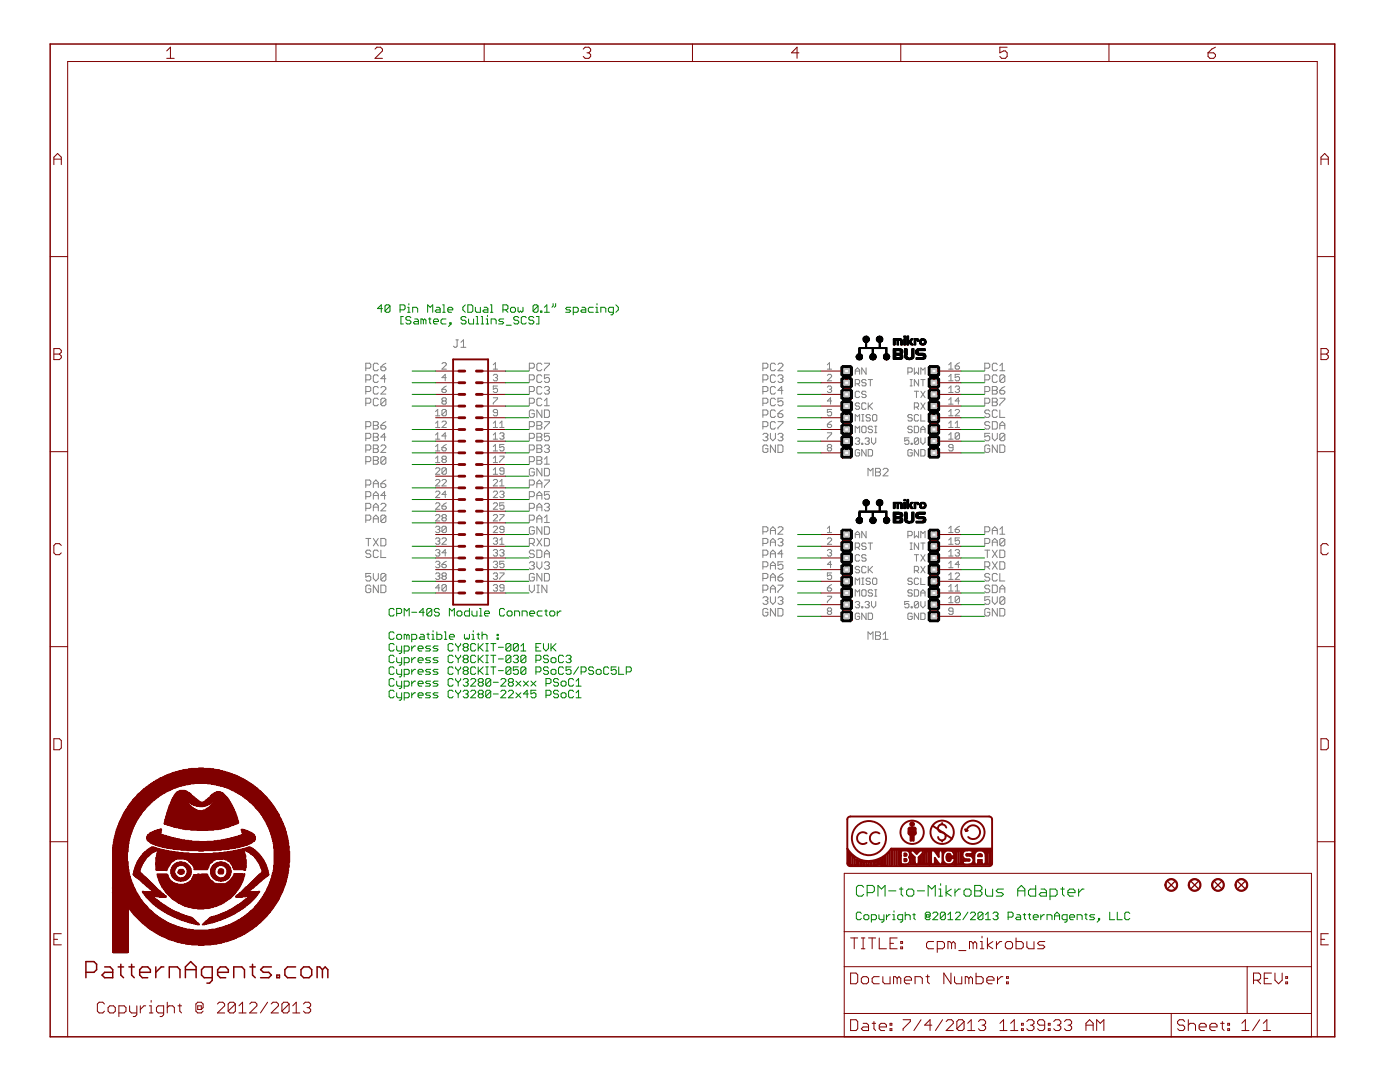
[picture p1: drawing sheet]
<svg xmlns="http://www.w3.org/2000/svg" width="279mm" height="216mm" viewBox="0 0 279 216" stroke-linecap="round" stroke-linejoin="round" font-family="sans-serif">
<g fill="none" stroke="#808080" stroke-width=".2">
<path d="M73 73.5h.8l.2-.3v-.5l-.2-.2h-.8v1.5M73 75.8h.8l.2-.2v-.5l-.2-.3h-.8v1.5M73 78.1h.8l.2-.2v-.5l-.2-.3h-.8v1.5M75.5 75.1l-.3-.3h-.4l-.3 .3v1l.3 .2h.4l.3-.2M75.5 72.7l-.3-.2h-.4l-.3 .2v1l.3 .3h.4l.3-.3M75.5 77.4l-.3-.3h-.4l-.3 .3v1l.3 .2h.4l.3-.2M75.5 79.7l-.3-.2h-.4l-.3 .2v1l.3 .3h.4l.3-.3M76 73.2h.8l.2 .3v.2l-.2 .3h-.5l-.3-.3zM76 77.4l.3-.3h.5l.2 .3v.2l-1 1h1M77 79.7v1l-.2 .3h-.5l-.3-.3M77 79.7l-.2-.2h-.5l-.3 .2v1M77 75.6h-1l.8-.8v1.5"/>
<path d="M77 72.5l-1 .7M77 79.7l-1 1M88.2 72.6l.2-.2h.5l.2 .2v.2l-.9 .9h.9M88.2 77.7h.7l.2 .4-.2 .2h-.5l-.2-.2zM89.1 75.4h-.9l.7-.7v1.3M89.1 77l-.9 .7M91 67.8h.5M91.2 67.8v1.3l-.2 .2h-.3l-.2-.2M92 69.3h1M92 68.3l.5-.5v1.5M98.4 72.8l.5-.4v1.3M98.4 73.7h.9"/>
<path d="M98.4 74.9l.3-.2h.4l.2 .2v.2l-.2 .3M98.4 79.4h.9v.2l-.9 .8v.2M98.9 75.4h.2M99.1 75.4l.2 .2-.2 .4h-.4l-.3-.2M99.3 77h-.9v.7l.5-.2 .4 .2v.4l-.2 .2h-.4l-.3-.2M105.6 73.5h.8l.2-.3v-.5l-.2-.2h-.8v1.5M105.6 75.8h.8l.2-.2v-.5l-.2-.3h-.8v1.5M105.6 78.1h.8l.2-.2v-.5l-.2-.3h-.8v1.5M108.1 75.1l-.2-.3h-.5l-.3 .3v1l.3 .2h.5l.2-.2M108.1 72.7l-.2-.2h-.5l-.3 .2v1l.3 .3h.5l.2-.3M108.1 77.4l-.2-.3h-.5l-.3 .3v1l.3 .2h.5l.2-.2M108.1 79.7l-.2-.2h-.5l-.3 .2v1l.3 .3h.5l.2-.3"/>
<path d="M108.6 80l.5-.5v1.5M108.6 72.5h1v.2l-1 1v.3M108.6 77.4l.3-.3h.5l.2 .3v.2l-.2 .3M109.1 77.9h.3M109.4 77.9l.2 .2v.3l-.2 .2h-.5l-.3-.2M109.6 74.8h-1v.8l.5-.3h.3l.2 .3v.5l-.2 .2h-.5l-.3-.2M152.3 78.1h.7l.2-.2v-.5l-.2-.3h-.7v1.5M152.3 73.5h.7l.2-.3v-.5l-.2-.2h-.7v1.5M152.3 75.8h.7l.2-.2v-.5l-.2-.3h-.7v1.5M154.7 72.7l-.2-.2h-.5l-.2 .2v1l.2 .3h.5l.2-.3M154.7 75.1l-.2-.3h-.5l-.2 .3v1l.2 .2h.5l.2-.2M154.7 77.4l-.2-.3h-.5l-.2 .3v1l.2 .2h.5l.2-.2"/>
<path d="M154.7 79.7l-.2-.2h-.5l-.2 .2v1l.2 .3h.5l.2-.3M155.3 72.7l.2-.2h.5l.3 .2v.3l-1 1h1M155.3 75.1l.2-.3h.5l.3 .3v.2l-.3 .3M155.7 75.6h.3M156 75.6l.3 .2v.3l-.3 .2h-.5l-.2-.2M156.3 79.5h-1v.7l.4-.2h.3l.3 .2v.5l-.3 .3h-.5l-.2-.3M156.3 77.9h-1l.7-.8v1.5M165.1 73.7h.9M165.1 74.9l.2-.2h.5l.2 .2v.2l-.9 .9h.9M165.1 77.3l.2-.3h.5l.2 .3-.2 .4M165.1 72.8l.4-.4v1.3M165.5 77.7h.3"/>
<path d="M165.8 77.7l.2 .2-.2 .4h-.5l-.2-.2M170.7 74.7v-.9l.4-.4 .5 .4v.9M170.7 76.6h.6l.3-.2v-.5l-.3-.2h-.6v1.3M170.7 74h.9M171.1 76.6l.5 .4M171.6 78.3l-.3-.2h-.4l-.2 .2v.8l.2 .2h.4l.3-.2M172.8 73.4v1.3l-.8-1.3v1.3M172.8 75.9l-.2-.2h-.4l-.2 .5 .2 .2h.4l.2 .4-.2 .2h-.4l-.2-.2M172.8 78.3l-.2-.2h-.4l-.2 .4 .2 .2h.4l.2 .4-.2 .2h-.4l-.2-.2M173.3 75.7h.8M173.7 75.7v1.3M181.2 74.3h.6l.3-.3v-.4l-.3-.2h-.6v1.3"/>
<path d="M181.6 75.7h.5M181.6 77h.5M181.8 75.7v1.3M182.5 73.4v1.3l.4-.4 .4 .4v-1.3M182.5 78.1h.8M182.9 78.1v1.2M183.3 75.7v1.3l-.8-1.3v1.3M183.8 74.7v-1.3l.4 .4 .4-.4v1.3M183.8 75.7h.8M183.8 78.1l.8 1.2M184.2 75.7v1.3M184.6 78.1l-.8 1.2"/>
<path d="M189.3 73.7h.9M189.3 76h.9M189.3 78.3h.9M189.3 72.8l.5-.4v1.3M189.3 75.1l.5-.4v1.3M189.3 77.5l.5-.5v1.3M189.3 79.8l.5-.4v1.2M190.6 73h.7l.2 .2v.2l-.2 .3h-.5l-.2-.3zM190.6 77.3l.2-.3h.5l.2 .3v.2l-.2 .2M191.1 77.7h.2M191.3 77.7l.2 .2v.2l-.2 .2h-.5l-.2-.2M191.5 74.7h-.9v.7l.7-.3 .2 .3v.4l-.2 .2h-.5l-.2-.2"/>
<path d="M191.5 72.4l-.9 .6M196.5 73.5h.8l.2-.3v-.5l-.2-.2h-.8v1.5M196.5 75.8h.8l.2-.2v-.5l-.2-.3h-.8v1.5M196.5 78.1h.8l.2-.2v-.5l-.2-.3h-.8v1.5M198 77.1h.8l.2 .3v.2l-.2 .3 .2 .2v.3l-.2 .2h-.8zM198 79.5h.8l.2 .2v.3l-.2 .2 .2 .3v.2l-.2 .3h-.8zM198 77.9h.8M199 75.1l-.2-.3h-.5l-.3 .3v1l.3 .2h.5l.2-.2M199 72.7l-.2-.2h-.5l-.3 .2v1l.3 .3h.5l.2-.3M199.5 77.9h.8l.2 .2v.3l-.2 .2h-.5l-.3-.2zM199.5 79.5h1v.2l-1 1v.3M199.5 73l.5-.5v1.5"/>
<path d="M199.5 74h1M200.5 75.1l-.2-.3h-.5l-.3 .3v1M200.5 75.1v1l-.2 .2h-.5l-.3-.2M200.5 77.1l-.5 .3-.5 .5M200.5 75.1l-1 1M73 80.5h.8l.2-.3v-.5l-.2-.2h-.8v1.5M73 85.1h.8l.2-.2v-.5l-.2-.3h-.8v1.5M73 87.5h.8l.2-.3v-.5l-.2-.2h-.8v1.4M73 89.8h.8l.2-.3v-.5l-.2-.2h-.8v1.5M73 92.1h.8l.2-.2v-.5l-.2-.3h-.8v1.5M73 96.8h.8l.2-.3v-.5l-.2-.2h-.8v1.5M73 99.1h.8l.2-.2v-.5l-.2-.3h-.8v1.5"/>
<path d="M74.5 84.1h.7l.3 .3v.2l-.3 .3 .3 .2v.3l-.3 .2h-.7zM74.5 86.5h.7l.3 .2v.3l-.3 .2 .3 .3v.2l-.3 .2h-.7zM74.5 88.8h.7l.3 .2v.3l-.3 .2 .3 .3v.2l-.3 .3h-.7zM74.5 91.1h.7l.3 .3v.2l-.3 .3 .3 .2v.3l-.3 .2h-.7zM74.5 97.3v-1l.5-.5 .5 .5v1M74.5 99.6v-1l.5-.5 .5 .5v1M74.5 98.9h1M74.5 96.5h1M74.5 91.9h.7M74.5 89.5h.7M74.5 87.2h.7M74.5 84.9h.7"/>
<path d="M76 84.9h.8l.2 .2v.3l-.2 .2h-.5l-.3-.2zM76 96.5h.8l.2 .3v.2l-.2 .3h-.5l-.3-.3zM76 89l.3-.2h.5l.2 .2v.3l-1 1h1M77 91.4v1l-.2 .2h-.5l-.3-.2M77 91.4l-.2-.3h-.5l-.3 .3v1M77 98.9h-1l.8-.8v1.5M77 87.2h-1l.8-.7v1.4M77 95.8l-1 .7M77 91.4l-1 1M77 84.1l-.5 .3-.5 .5M86.9 83h.9M86.9 82.1l.5-.4v1.3"/>
<path d="M86.9 84.5l.5-.5v1.3M86.9 86.8l.5-.4v1.2M86.9 89.1l.5-.4v1.3M86.9 91.4l.5-.4v1.3M86.9 85.3h.9M86.9 87.6h.9M86.9 90h.9M86.9 92.3h.9M86.9 93.6l.2-.3h.5l.2 .3v.2l-.9 .8h.9M86.9 95.9l.2-.2h.5l.2 .2v.2l-.9 .9h.9M86.9 98.2l.2-.2h.5l.2 .2v.2l-.9 .9h.9M88.2 84.2l.2-.2h.5l.2 .2v.3l-.9 .8h.9"/>
<path d="M88.2 89.3h.7l.2 .4-.2 .3h-.5l-.2-.3zM88.2 95.9l.2-.2h.5l.2 .2v.2l-.9 .9h.9M88.4 80l-.2-.2v-.2l.2-.2h.5l.2 .2-.2 .4M88.4 80l-.2 .2v.2l.2 .2h.5l.2-.2-.2-.4M88.4 91.7l-.2-.3v-.2l.2-.2h.5l.2 .2-.2 .5M88.4 91.7l-.2 .2v.2l.2 .2h.5l.2-.2v-.2l-.2-.2M88.4 80h.5M88.4 91.7h.5M89.1 81.9v.9l-.2 .2h-.5l-.2-.2M89.1 93.6v.8l-.2 .2h-.5l-.2-.2M89.1 87h-.9l.7-.6v1.2M89.1 98.7h-.9l.7-.7v1.3"/>
<path d="M89.1 81.9l-.2-.2h-.5l-.2 .2v.9M89.1 93.6l-.2-.3h-.5l-.2 .3v.8M89.1 81.9l-.9 .9M89.1 88.7l-.9 .6M89.1 93.6l-.9 .8M98.4 84.5l.5-.5v1.3M98.4 86.8l.5-.4v1.2M98.4 89.1l.5-.4v1.3M98.4 91.4l.5-.4v1.3M98.4 93.8l.5-.5v1.3M98.4 95.9l.3-.2h.4l.2 .2v.2l-.9 .9h.9M98.4 98.2l.3-.2h.4l.2 .2v.2l-.9 .9h.9"/>
<path d="M98.4 85.3h.9M98.4 87.6h.9M98.4 90h.9M98.4 92.3h.9M98.4 94.6h.9M99.3 82.3h-.6l-.3-.2 .3-.4h.4l.2 .2v.9l-.2 .2h-.4l-.3-.2M99.7 85.3h.9M99.7 84.5l.5-.5v1.3M99.7 96.1l.5-.4v1.3M99.7 86.6l.2-.2h.5l.2 .2-.2 .4M99.7 91h.9v.2l-.9 .9v.2M99.7 98.2l.2-.2h.5l.2 .2v.2l-.2 .3"/>
<path d="M99.7 97h.9M100.2 87h.2M100.2 98.7h.2M100.4 87l.2 .2-.2 .4h-.5l-.2-.2M100.4 98.7l.2 .2-.2 .4h-.5l-.2-.2M100.6 88.7h-.9v.6l.7-.2 .2 .2v.4l-.2 .3h-.5l-.2-.3M100.6 94h-.7l-.2-.2 .2-.5h.5l.2 .3v.8l-.2 .2h-.5l-.2-.2M105.6 87.5h.8l.2-.3v-.5l-.2-.2h-.8v1.4M105.6 89.8h.8l.2-.3v-.5l-.2-.2h-.8v1.5M105.6 96.8h.8l.2-.3v-.5l-.2-.2h-.8v1.5M105.6 80.5h.8l.2-.3v-.5l-.2-.2h-.8v1.5M105.6 85.1h.8l.2-.2v-.5l-.2-.3h-.8v1.5"/>
<path d="M105.6 92.1h.8l.2-.2v-.5l-.2-.3h-.8v1.5M105.6 99.1h.8l.2-.2v-.5l-.2-.3h-.8v1.5M106.6 93.7l-.2-.2h-.5l-.3 .2v1l.3 .3h.5l.2-.3v-.5h-.5M106.6 82l-.2-.2h-.5l-.3 .2v1l.3 .3h.5l.2-.3v-.5h-.5M107.1 99.6v-1l.5-.5 .5 .5v1M107.1 84.1h.8l.2 .3v.2l-.2 .3 .2 .2v.3l-.2 .2h-.8zM107.1 86.5h.8l.2 .2v.3l-.2 .2 .2 .3v.2l-.2 .2h-.8zM107.1 88.8h.8l.2 .2v.3l-.2 .2 .2 .3v.2l-.2 .3h-.8zM107.1 91.1h.8l.2 .3v.2l-.2 .3 .2 .2v.3l-.2 .2h-.8zM107.1 97.3v-1l.5-.5 .5 .5v1M107.1 98.9h1M107.1 96.5h1"/>
<path d="M107.1 91.9h.8M107.1 89.5h.8M107.1 87.2h.8M107.1 84.9h.8M108.1 81.8v1.5l-1-1.5v1.5M108.1 93.5v1.5l-1-1.5v1.5M108.6 93.5h.8l.2 .2v1l-.2 .3h-.8zM108.6 91.6l.5-.5v1.5M108.6 81.8h.8l.2 .2v1l-.2 .3h-.8zM108.6 84.1h1v.3l-1 1v.2M108.6 89l.3-.2h.5l.2 .2v.3l-.2 .2M108.6 95.8h1v.2l-1 1v.3"/>
<path d="M108.6 92.6h1M108.6 81h1M109.1 89.5h.3M109.4 89.5l.2 .3v.2l-.2 .3h-.5l-.3-.3M109.6 98.1h-1v.8l.5-.3h.3l.2 .3v.5l-.2 .2h-.5l-.3-.2M109.6 86.5h-1v.7l.5-.2h.3l.2 .2v.5l-.2 .2h-.5l-.3-.2M152.3 80.5h.7l.2-.3v-.5l-.2-.2h-.7v1.5M152.3 82.8h.7l.2-.3v-.5l-.2-.2h-.7v1.5M152.3 85.1h.7l.2-.2v-.5l-.2-.3h-.7v1.5M152.3 86.7l.2-.2h.5l.2 .2v.3l-.2 .2M152.7 87.2h.3M153 87.2l.2 .3v.2l-.2 .2h-.5l-.2-.2"/>
<path d="M153.2 89l-.2-.2h-.5l-.2 .2v1l.2 .3h.5l.2-.3v-.5h-.5M153.8 86.5v1l.4 .4 .5-.4v-1M154.7 82l-.2-.2h-.5l-.2 .2v1l.2 .3h.5l.2-.3M154.7 84.4l-.2-.3h-.5l-.2 .3v1l.2 .2h.5l.2-.2M154.7 88.8v1.5l-.9-1.5v1.5M155.3 82.5h.7l.3 .3v.2l-.3 .3h-.5l-.2-.3zM155.3 84.1h1v.3l-1 1v.2M155.3 86.7l.2-.2h.5l.3 .2v.3l-.3 .2M155.3 88.8h.7l.3 .2v1l-.3 .3h-.7zM155.7 87.2h.3M156 87.2l.3 .3v.2l-.3 .2h-.5l-.2-.2M156.3 81.8l-.6 .2-.4 .5"/>
<path d="M165.1 84.7h.7l.2 .4-.2 .2h-.5l-.2-.2zM165.1 86.4h.9v.2l-.9 .8v.2M165.3 89.3l-.2 .2 .2 .5h.5l.2-.3-.2-.4M165.3 89.3l-.2-.2 .2-.4h.5l.2 .2-.2 .4M165.3 89.3h.5M166 81.7h-.9v.6l.7-.2 .2 .2v.5l-.2 .2h-.5l-.2-.2M166 80h-.9l.7-.6v1.2M166 84l-.9 .7M170.7 84v-1.3l.4 .4 .5-.4v1.3M170.7 86.3v-1.3l.4 .5 .5-.5v1.3M170.7 87.6l.2-.2h.4l.3 .2-.3 .4M171.1 88h.2"/>
<path d="M171.3 88l.3 .2-.3 .5h-.4l-.2-.2M171.6 89.9l-.3-.2h-.4l-.2 .2v.9l.2 .2h.4l.3-.2v-.4h-.5M171.6 80.6l-.3-.2h-.4l-.2 .2v.2l.2 .2h.4l.3 .2-.3 .5h-.4l-.2-.3M172 84h.4M172 88.5h.2v.2h-.2zM172 82.7h.4M172.2 85h.4l.2 .3v.8l-.2 .2h-.4l-.2-.2v-.8zM172.2 82.7v1.3M172.6 87.6l.2-.2h.5l.2 .2-.2 .4M172.8 80.6l-.2-.2h-.4l-.2 .2v.8l.2 .3h.4l.2-.3M172.8 89.7v1.3l-.8-1.3v1.3M173.1 88h.2"/>
<path d="M173.2 95v-1.5l.5 .5 .5-.5v1.5M173.3 89.7h.6l.2 .2v.9l-.2 .2h-.6zM173.3 80.4v1.3M173.3 88l.2 .2-.2 .5h-.5l-.2-.2M173.5 81l.6 .7M173.7 82.9l-.2-.2h-.4l-.3 .2 .3 .5h.4l.2 .2v.2l-.2 .2h-.4l-.3-.2M173.9 87.4v.8l.4 .5 .5-.5v-.8M174.1 85.3l-.2-.3h-.4l-.2 .3 .2 .4h.4l.2 .2v.2l-.2 .2h-.4l-.2-.2M174.1 80.4l-.8 .8M174.3 82.7h.5l.2 .2v.9l-.2 .2h-.5l-.2-.2v-.9zM174.6 85h.4M174.6 86.3h.4"/>
<path d="M174.7 93.5h.8l.2 .2v.3l-.2 .2 .2 .2v.3l-.2 .3h-.8zM174.7 94.2h.8M174.8 85v1.3M176.2 93.7l.3-.2h.5l.2 .2v.3l-1 1h1M181.4 87.4h-.8v.6l.4-.2h.2l.2 .2v.5l-.2 .2h-.4l-.2-.2M181.8 88.5h.3v.2h-.3zM182.1 82.9l-.3-.2h-.4l-.2 .4 .2 .3h.4l.3 .2v.2l-.3 .2h-.4l-.2-.2M182.1 89.9l-.3-.2h-.4l-.2 .2v.9l.2 .2h.4l.3-.2v-.4h-.5M182.1 85.3l-.3-.3h-.4l-.2 .5 .2 .2h.4l.3 .4-.3 .2h-.4l-.2-.2M182.5 81.2h.6l.2-.2v-.4l-.2-.2h-.6v1.3M182.5 85h.6l.2 .3v.8l-.2 .2h-.6zM182.9 81.2l.4 .5"/>
<path d="M183.3 82.9l-.2-.2h-.4l-.2 .2v.9l.2 .2h.4l.2-.2M183.3 87.6l-.2-.2h-.4l-.2 .2v.9M183.3 89.7v1.3l-.8-1.3v1.3M183.3 87.6v.9l-.2 .2h-.4l-.2-.2M183.3 87.6l-.8 .9M183.8 82.7v1.3h.8M183.8 89.7h.6l.2 .2v.9l-.2 .2h-.6zM183.8 86.3v-.8l.4-.5 .4 .5v.8M183.8 87.4v.8l.4 .5 .4-.5v-.8M183.8 85.7h.8M183.8 80.4l.8 1.3M184.6 80.4l-.8 1.3"/>
<path d="M189.3 83h.9M189.3 80.6h.9M189.3 85.3h.9M189.3 87.6h.9M189.3 82.1l.5-.4v1.3M189.3 84.5l.5-.5v1.3M189.3 86.8l.5-.4v1.2M190.2 89.3h-.7l-.2-.2 .2-.4h.5l.2 .2v.8l-.2 .3h-.5l-.2-.3M190.6 81.9l.2-.2h.5l.2 .2v.2l-.9 .9h.9M190.6 85.3h.9M190.6 84.5l.5-.5v1.3M191.5 80h-.9l.7-.6v1.2"/>
<path d="M191.5 86.6v.8l-.2 .2h-.5l-.2-.2M191.5 86.6l-.2-.2h-.5l-.2 .2v.8M191.5 86.6l-.9 .8M196.5 80.5h.8l.2-.3v-.5l-.2-.2h-.8v1.5M197.5 89l-.2-.2h-.5l-.3 .2v1l.3 .3h.5l.2-.3v-.5h-.5M197.5 82l-.2-.2h-.5l-.3 .2v.3l.3 .2h.5l.2 .3v.2l-.2 .3h-.5l-.3-.3M197.5 84.4l-.2-.3h-.5l-.3 .3v.2l.3 .3h.5l.2 .2v.3l-.2 .2h-.5l-.3-.2M197.5 86.5h-1v.7l.5-.2h.3l.2 .2v.5l-.2 .2h-.5l-.3-.2M198 84.1h.8l.2 .3v1l-.2 .2h-.8zM198 86.5v1l.5 .4 .5-.4v-1M198 80.2h.8M199 82l-.2-.2h-.5l-.3 .2v1l.3 .3h.5l.2-.3"/>
<path d="M199 88.8v1.5l-1-1.5v1.5M199.5 81.8v1.5h1M199.5 85.6v-1l.5-.5 .5 .5v1M199.5 88.8h.8l.2 .2v1l-.2 .3h-.8zM199.5 84.9h1M200.5 86.7l-.2-.2h-.5l-.3 .2v1M200.5 86.7v1l-.2 .2h-.5l-.3-.2M200.5 86.7l-1 1M73 101.4h.8l.2-.2v-.5l-.2-.3h-.8v1.5M73 103.8h.8l.2-.3v-.5l-.2-.2h-.8v1.5M73 107.4h1M73.5 107.4v1.5"/>
<path d="M74 114.4h-1v.8l.5-.3h.3l.2 .3v.5l-.2 .2h-.5l-.3-.2M74 110l-.2-.2h-.5l-.3 .2v.3l.3 .2h.5l.2 .3v.2l-.2 .3h-.5l-.3-.3M74 117l-.2-.2h-.5l-.3 .2v1l.3 .3h.5l.2-.3v-.5h-.5M74.5 101.9v-1l.5-.5 .5 .5v1M74.5 104.3v-1l.5-.5 .5 .5v1M74.5 114.4v1l.5 .5 .5-.5v-1M74.5 103.5h1M74.5 101.2h1M74.5 107.4l1 1.5M75.5 110l-.3-.2h-.4l-.3 .2v1l.3 .3h.4l.3-.3M75.5 116.8v1.5l-1-1.5v1.5M75.5 107.4l-1 1.5"/>
<path d="M76 116.8h.8l.2 .2v1l-.2 .3h-.8zM76 107.4h.8l.2 .3v1l-.2 .2h-.8zM76 109.8v1.5h1M76 100.7l.3-.3h.5l.2 .3v.2l-1 1h1M77 103l-.2-.2h-.5l-.3 .2v1M77 114.7l-.2-.3h-.5l-.3 .3v1M77 103v1l-.2 .3h-.5l-.3-.3M77 114.7v1l-.2 .2h-.5l-.3-.2M77 103l-1 1M77 114.7l-1 1M86.9 100.6l.2-.3h.5l.2 .3v.2l-.9 .8h.9M86.9 102.9l.2-.2h.5l.2 .2v.2l-.9 .8h.9"/>
<path d="M86.9 105.2l.2-.2h.5l.2 .2-.2 .4M86.9 107.5l.2-.2h.5l.2 .2-.2 .5M86.9 109.9l.2-.2h.5l.2 .2-.2 .4M86.9 112.2l.2-.2h.5l.2 .2-.2 .4M86.9 114.5l.2-.2h.5l.2 .2-.2 .5M87.4 105.6h.2M87.4 108h.2M87.4 110.3h.2M87.4 112.6h.2M87.4 115h.2M87.6 105.6l.2 .3-.2 .4h-.5l-.2-.2M87.6 108l.2 .2-.2 .4h-.5l-.2-.2"/>
<path d="M87.6 110.3l.2 .2-.2 .5h-.5l-.2-.3M87.6 112.6l.2 .2v.3l-.2 .2h-.5l-.2-.2M87.6 115l.2 .2-.2 .4h-.5l-.2-.2M87.8 117.3h-.9l.7-.7v1.3M88.2 101h.7l.2 .4-.2 .2h-.5l-.2-.2zM88.2 107.5l.2-.2h.5l.2 .2v.3l-.9 .8h.9M88.2 112.6h.7l.2 .2v.3l-.2 .2h-.5l-.2-.2zM88.4 103.3l-.2-.2v-.2l.2-.2h.5l.2 .2-.2 .4M88.4 103.3l-.2 .2v.2l.2 .2h.5l.2-.2-.2-.4M88.4 115l-.2-.3v-.2l.2-.2h.5l.2 .2-.2 .5M88.4 115l-.2 .2v.2l.2 .2h.5l.2-.2-.2-.4M88.4 103.3h.5"/>
<path d="M88.4 115h.5M89.1 105.2v.9l-.2 .2h-.5l-.2-.2M89.1 116.9v.8l-.2 .2h-.5l-.2-.2M89.1 110.3h-.9l.7-.6v1.3M89.1 105.2l-.2-.2h-.5l-.2 .2v.9M89.1 116.9l-.2-.3h-.5l-.2 .3v.8M89.1 100.3l-.9 .7M89.1 105.2l-.9 .9M89.1 112l-.9 .6M89.1 116.9l-.9 .8M98.4 100.6l.3-.3h.4l.2 .3v.2l-.9 .8h.9M98.4 102.9l.3-.2h.4l.2 .2v.2l-.9 .8h.9"/>
<path d="M98.4 105.2l.3-.2h.4l.2 .2v.2l-.9 .9h.9M98.4 107.5l.3-.2h.4l.2 .2-.2 .5M98.4 109.9l.3-.2h.4l.2 .2-.2 .4M98.4 112.2l.3-.2h.4l.2 .2-.2 .4M98.4 114.5l.3-.2h.4l.2 .2-.2 .5M98.4 116.9l.3-.3h.4l.2 .3-.2 .4M98.9 108h.2M98.9 110.3h.2M98.9 112.6h.2M98.9 115h.2M98.9 117.3h.2M99.1 108l.2 .2-.2 .4h-.4l-.3-.2"/>
<path d="M99.1 110.3l.2 .2-.2 .5h-.4l-.3-.3M99.1 112.6l.2 .2v.3l-.2 .2h-.4l-.3-.2M99.1 115l.2 .2-.2 .4h-.4l-.3-.2M99.1 117.3l.2 .2-.2 .4h-.4l-.3-.2M99.7 107.8l.5-.5v1.3M99.7 102.7h.9v.2l-.9 .8v.2M99.7 109.9l.2-.2h.5l.2 .2-.2 .4M99.7 114.3h.9v.2l-.9 .9v.2M99.7 108.6h.9M100.2 110.3h.2M100.4 110.3l.2 .2-.2 .5h-.5l-.2-.3M100.6 100.3h-.9v.7l.5-.2 .4 .2v.4l-.2 .2h-.5l-.2-.2"/>
<path d="M100.6 105.6h-.7l-.2-.2 .2-.4h.5l.2 .2v.9l-.2 .2h-.5l-.2-.2M100.6 112h-.9v.6l.5-.2 .4 .2v.5l-.2 .2h-.5l-.2-.2M100.6 117.3h-.7l-.2-.2 .2-.5h.5l.2 .3v.8l-.2 .2h-.5l-.2-.2M105.6 112.4l.3-.3h.5l.2 .3v.2l-.2 .2M105.6 103.8h.8l.2-.3v-.5l-.2-.2h-.8v1.5M105.6 108.4h.8l.2-.2v-.5l-.2-.3h-.8v1.5M105.6 101.4h.8l.2-.2v-.5l-.2-.3h-.8v1.5M105.6 116.8v1l.5 .5 .5-.5v-1M106.1 112.8h.3M106.1 108.4l.5 .5M106.4 112.8l.2 .3v.2l-.2 .3h-.5l-.3-.3M106.6 110l-.2-.2h-.5l-.3 .2v.3l.3 .2h.5l.2 .3v.2l-.2 .3h-.5l-.3-.3"/>
<path d="M106.6 105.3l-.2-.2h-.5l-.3 .2v1l.3 .3h.5l.2-.3v-.4h-.5M106.6 114.7l-.2-.3h-.5l-.3 .3v1l.3 .2h.5l.2-.2v-.5h-.5M107.1 101.9v-1l.5-.5 .5 .5v1M107.1 103.5h1M107.1 104.3v-1l.5-.5 .5 .5v1M107.1 109.8h.8l.2 .2v1l-.2 .3h-.8zM107.1 112.1v1l.5 .5 .5-.5v-1M107.1 101.2h1M107.1 116.8h.5M107.1 107.4l1 1.5M107.1 118.3h.5M107.4 116.8v1.5"/>
<path d="M108.1 105.1v1.5l-1-1.5v1.5M108.1 114.4v1.5l-1-1.5v1.5M108.1 107.4l-1 1.5M108.6 112.4l.3-.3h.5l.2 .3v.2l-.2 .2M108.6 100.7l.3-.3h.5l.2 .3v.2l-.2 .3M108.6 104.3h1M108.6 107.4h.8l.2 .3v1l-.2 .2h-.8zM108.6 103.3l.5-.5v1.5M108.6 105.1h.8l.2 .2v1l-.2 .3h-.8zM108.6 111.3v-1l.5-.5 .5 .5v1M108.6 114.4h.8l.2 .3v1l-.2 .2h-.8zM108.6 110.5h1"/>
<path d="M109.1 116.8v1.5l-1-1.5v1.5M109.1 101.2h.3M109.1 112.8h.3M109.4 101.2l.2 .2v.3l-.2 .2h-.5l-.3-.2M109.4 112.8l.2 .3v.2l-.2 .3h-.5l-.3-.3M152.3 119.3l.2-.2h.5l.2 .2v.3l-.2 .2M152.3 108.4h.7l.2-.2v-.5l-.2-.3h-.7v1.5M152.3 106.1h.7l.2-.2v-.6l-.2-.2h-.7v1.5M152.3 110.8h.7l.2-.3v-.5l-.2-.2h-.7v1.5M152.3 113.1h.7l.2-.3v-.4l-.2-.3h-.7v1.5M152.3 115.4h.7l.2-.2v-.5l-.2-.3h-.7v1.5M152.3 117.8h.7l.2-.3v-.5l-.2-.2h-.7v1.5"/>
<path d="M152.7 119.8h.3M153 119.8l.2 .3v.2l-.2 .3h-.5l-.2-.3M153.8 108.2h.9M153.8 105.9h.9M153.8 106.6v-1l.4-.5 .5 .5v1M153.8 108.9v-1l.4-.5 .5 .5v1M153.8 111.3v-1l.4-.5 .5 .5v1M153.8 113.6v-1l.4-.5 .5 .5v1M153.8 115.9v-1l.4-.5 .5 .5v1M153.8 118.3v-1l.4-.5 .5 .5v1M153.8 119.1v1l.4 .5 .5-.5v-1M153.8 110.5h.9"/>
<path d="M153.8 112.8h.9M153.8 115.2h.9M153.8 117.5h.9M155.3 107.7l.2-.3h.5l.3 .3v.2l-.3 .3M155.3 105.3l.2-.2h.5l.3 .2v.3l-1 1h1M155.3 115.2h.7l.3 .2v.3l-.3 .2h-.5l-.2-.2zM155.3 116.8h1v.2l-1 1v.3M155.3 119.3l.2-.2h.5l.3 .2v.3l-.3 .2M155.7 108.2h.3M155.7 119.8h.3M156 108.2l.3 .2v.3l-.3 .2h-.5l-.2-.2M156 119.8l.3 .3v.2l-.3 .3h-.5l-.2-.3"/>
<path d="M156.3 112.1h-1v.7l.4-.2h.3l.3 .2v.5l-.3 .3h-.5l-.2-.3M156.3 114.4l-1 .8M156.3 110.5h-1l.7-.7v1.5M165.1 106.3h.9M165.1 107.5l.2-.2h.5l.2 .2v.3l-.9 .8h.9M165.1 109.9l.2-.2h.5l.2 .2-.2 .4M165.1 117.3h.7l.2 .4-.2 .2h-.5l-.2-.2zM165.1 105.4l.4-.4v1.3M165.1 119h.9v.2l-.9 .9v.2M165.5 110.3h.3M165.8 110.3l.2 .2-.2 .5h-.5l-.2-.3M166 112.6h-.9l.7-.6v1.3"/>
<path d="M166 114.3h-.9v.7l.7-.3 .2 .3v.4l-.2 .2h-.5l-.2-.2M166 116.6l-.9 .7M170.7 107.3v-.9l.4-.4 .5 .4v.9M170.7 109.2h.6l.3-.2v-.4l-.3-.2h-.6v1.2M170.7 116.6v-1.2l.4 .4 .5-.4v1.2M170.7 119v-1.3l.4 .4 .5-.4v1.3M170.7 106.7h.9M171.1 109.2l.5 .4M171.6 113.2l-.3-.2h-.4l-.2 .5 .2 .2h.4l.3 .4-.3 .2h-.4l-.2-.2M171.6 110.9l-.3-.2h-.4l-.2 .2v.9l.2 .2h.4l.3-.2M172 116.6h.4M172 115.4h.4"/>
<path d="M172.2 117.7h.4l.2 .2v.8l-.2 .3h-.4l-.2-.3v-.8zM172.2 115.4v1.2M172.8 108.6l-.2-.2h-.4l-.2 .4 .2 .2h.4l.2 .4-.2 .2h-.4l-.2-.2M172.8 113.2l-.2-.2h-.4l-.2 .2v.9l.2 .2h.4l.2-.2M172.8 106v1.3l-.8-1.3v1.3M172.8 110.9l-.2-.2h-.4l-.2 .2v.2l.2 .2h.4l.2 .5-.2 .2h-.4l-.2-.2M173.3 108.4h.8M173.3 113v1.3M173.5 113.7l.6 .6M173.7 115.6l-.2-.2h-.4l-.3 .4 .3 .2h.4l.2 .4-.2 .2h-.4l-.3-.2M173.7 108.4v1.2M174.1 117.9l-.2-.2h-.4l-.2 .4 .2 .2h.4l.2 .2v.2l-.2 .3h-.4l-.2-.3"/>
<path d="M174.1 113l-.8 .9M174.3 115.4h.5l.2 .2v.8l-.2 .2h-.5l-.2-.2v-.8zM174.6 117.7h.4M174.6 119h.4M174.8 117.7v1.3M181.2 106.9h.6l.3-.2v-.5l-.3-.2h-.6v1.3M181.6 109.6h.5M181.6 108.4h.5M181.8 108.4v1.2M182.1 115.6l-.3-.2h-.4l-.2 .4 .2 .2h.4l.3 .4-.3 .2h-.4l-.2-.2M182.1 117.9l-.3-.2h-.4l-.2 .4 .2 .2h.4l.3 .4-.3 .3h-.4l-.2-.3M182.5 110.7h.8"/>
<path d="M182.5 113.9h.6l.2-.2v-.5l-.2-.2h-.6v1.3M182.5 117.7h.6l.2 .2v.8l-.2 .3h-.6zM182.5 106v1.3l.4-.4 .4 .4v-1.3M182.9 110.7v1.3M182.9 113.9l.4 .4M183.3 115.6l-.2-.2h-.4l-.2 .2v.8l.2 .2h.4l.2-.2M183.3 108.4v1.2l-.8-1.2v1.2M183.8 115.4v1.2h.8M183.8 108.4h.8M183.8 118.3h.8M183.8 107.3v-1.3l.4 .4 .4-.4v1.3M183.8 119v-.9l.4-.4 .4 .4v.9"/>
<path d="M183.8 110.7l.8 1.3M183.8 113l.8 1.3M184.2 108.4v1.2M184.6 110.7l-.8 1.3M184.6 113l-.8 1.3M189.3 106.3h.9M189.3 108.6h.9M189.3 111h.9M189.3 113.3h.9M189.3 115.6h.9M189.3 117.9h.9M189.3 105.4l.5-.4v1.3"/>
<path d="M189.3 107.8l.5-.5v1.3M189.3 110.1l.5-.4v1.3M189.3 112.4l.5-.4v1.3M189.3 114.7l.5-.4v1.3M189.3 117.1l.5-.5v1.3M189.3 119.4l.5-.4v1.3M190.6 105.6h.7l.2 .3v.2l-.2 .2h-.5l-.2-.2zM190.6 109.9l.2-.2h.5l.2 .2v.2l-.2 .2M190.6 114.5l.2-.2h.5l.2 .2v.2l-.9 .9h.9M190.6 117.9h.9M190.6 117.1l.5-.5v1.3M191.1 110.3h.2"/>
<path d="M191.3 110.3l.2 .2-.2 .5h-.5l-.2-.3M191.5 107.3h-.9v.7l.5-.2 .4 .2v.4l-.2 .2h-.5l-.2-.2M191.5 112.6h-.9l.7-.6v1.3M191.5 119.2l-.2-.2h-.5l-.2 .2v.9M191.5 105l-.9 .6M191.5 119.2v.9l-.2 .2h-.5l-.2-.2M191.5 119.2l-.9 .9M196.5 106.1h.8l.2-.2v-.6l-.2-.2h-.8v1.5M196.5 108.4h.8l.2-.2v-.5l-.2-.3h-.8v1.5M196.5 113.1h.8l.2-.3v-.4l-.2-.3h-.8v1.5M196.5 109.8h1M197 109.8v1.5"/>
<path d="M197 113.1l.5 .5M197.5 114.7l-.2-.3h-.5l-.3 .3v.2l.3 .3h.5l.2 .2v.3l-.2 .2h-.5l-.3-.2M197.5 117l-.2-.2h-.5l-.3 .2v.3l.3 .2h.5l.2 .3v.2l-.2 .3h-.5l-.3-.3M197.5 119.1h-1v.7l.5-.2h.3l.2 .2v.5l-.2 .3h-.5l-.3-.3M198 106.6v-1l.5-.5 .5 .5v1M198 108.9v-1l.5-.5 .5 .5v1M198 116.8h.8l.2 .2v1l-.2 .3h-.8zM198 119.1v1l.5 .5 .5-.5v-1M198 108.2h1M198 105.9h1M198 109.8l1 1.5M198 112.1l1 1.5"/>
<path d="M199 114.7l-.2-.3h-.5l-.3 .3v1l.3 .2h.5l.2-.2M199 109.8l-1 1.5M199 112.1l-1 1.5M199.5 105.6l.5-.5v1.5M199.5 109.8h.8l.2 .2v1l-.2 .3h-.8zM199.5 112.1h.8l.2 .3v.9l-.2 .3h-.8zM199.5 114.4v1.5h1M199.5 118.3v-1l.5-.5 .5 .5v1M199.5 106.6h1M199.5 117.5h1M200.5 119.3l-.2-.2h-.5l-.3 .2v1M200.5 107.7l-.2-.3h-.5l-.3 .3v1"/>
<path d="M200.5 107.7v1l-.2 .2h-.5l-.3-.2M200.5 119.3v1l-.2 .3h-.5l-.3-.3M200.5 107.7l-1 1M200.5 119.3l-1 1M153.2 121.7l-.2-.3h-.5l-.2 .3v1l.2 .2h.5l.2-.2v-.5h-.5M154.7 121.4v1.5l-.9-1.5v1.5M155.3 121.4h.7l.3 .3v1l-.3 .2h-.7zM165.3 122l-.2-.2 .2-.5h.5l.2 .2-.2 .5M165.3 122l-.2 .2 .2 .4h.5l.2-.2-.2-.4M165.3 122h.5M170.7 120.2l.2-.2h.4l.3 .2-.3 .4M171.1 120.6h.2"/>
<path d="M171.3 120.6l.3 .3-.3 .4h-.4l-.2-.2M171.6 122.6l-.3-.3h-.4l-.2 .3v.8l.2 .2h.4l.3-.2v-.4h-.5M172 121.1h.2v.2h-.2zM172.6 120.2l.2-.2h.5l.2 .2-.2 .4M172.8 122.3v1.3l-.8-1.3v1.3M173.1 120.6h.2M173.2 127.6v-1.5l.5 .5 .5-.5v1.5M173.3 122.3h.6l.2 .3v.8l-.2 .2h-.6zM173.3 120.6l.2 .3-.2 .4h-.5l-.2-.2M173.9 120v.9l.4 .4 .5-.4v-.9M174.7 126.1h.8l.2 .2v.3l-.2 .2 .2 .3v.2l-.2 .3h-.8zM174.7 126.8h.8"/>
<path d="M176.2 127.6h1M176.2 126.6l.5-.5v1.5M181.4 120h-.8v.6l.6-.2 .2 .2v.5l-.2 .2h-.4l-.2-.2M181.8 121.1h.3v.2h-.3zM182.1 122.6l-.3-.3h-.4l-.2 .3v.8l.2 .2h.4l.3-.2v-.4h-.5M183.3 120.2l-.2-.2h-.4l-.2 .2v.9M183.3 120.2v.9l-.2 .2h-.4l-.2-.2M183.3 122.3v1.3l-.8-1.3v1.3M183.3 120.2l-.8 .9M183.8 122.3h.6l.2 .3v.8l-.2 .2h-.6zM183.8 120v.9l.4 .4 .4-.4v-.9M189.3 120.3h.9"/>
<path d="M190.2 122h-.7l-.2-.2 .2-.5h.5l.2 .2v.9l-.2 .2h-.5l-.2-.2M197.5 121.7l-.2-.3h-.5l-.3 .3v1l.3 .2h.5l.2-.2v-.5h-.5M199 121.4v1.5l-1-1.5v1.5M199.5 121.4h.8l.2 .3v1l-.2 .2h-.8z"/>
</g>
<g fill="none" stroke="#800000" stroke-width=".3">
<path d="M10 8.8h256.4v198.1h-256.4zM17.1 194h1.7l.5-.5v-1.1l-.5-.5h-1.7v3.2M20.9 192.9h1.1l.5 .6v1.6h-1.6l-.5-.5 .5-.6h1.6M23.6 192.9h1.1M24.1 192.4v2.2l.6 .5M25.7 192.9h1.1M26.3 192.4v2.2l.5 .5M27.9 194h2.1v-.5l-.5-.6h-1.1l-.5 .6v1.1l.5 .5h1.1M31.1 192.9v2.2M32.7 192.9h-.5l-1.1 1.1M33.8 195.1v-2.2h1.6l.5 .6v1.6M37 195.1v-2.2l1.1-1 1 1v2.2"/>
<path d="M37 193.5h2.1M42.4 195.1h-1.7l-.5-.5v-1.1l.5-.6h1.7v2.7l-.6 .6h-.5M43.4 194h2.2v-.5l-.6-.6h-1l-.6 .6v1.1l.6 .5h1M46.7 195.1v-2.2h1.6l.5 .6v1.6M49.9 192.9h1M50.4 192.4v2.2l.5 .5M54.2 192.9h-1.6l-.6 .6 .6 .5h1l.6 .6-.6 .5h-1.6M55.2 194.6h.6v.5h-.6zM59 192.9h-1.6l-.5 .6v1.1l.5 .5h1.6M60.6 192.9h1.1l.5 .6v1.1l-.5 .5h-1.1l-.5-.5v-1.1zM64.3 193.5l-.5-.6h-.5v2.2M64.3 193.5v1.6"/>
<path d="M64.3 193.5l.6-.6 .5 .6v1.6"/>
</g>
<g fill="none" stroke="#800000" stroke-width=".2">
<path d="M33.3 10.2l.7-.8v2.2M33.3 11.6h1.5M55.1 8.8v3.5M74.8 9.8l.4-.4h.7l.4 .4v.4l-1.5 1.4h1.5M96.6 8.8v3.5M116.4 9.8l.4-.4h.7l.4 .4v.4l-.4 .3M117.1 10.5h.4M117.5 10.5l.4 .4v.4l-.4 .3h-.7l-.4-.3M138.2 8.8v3.5M159.4 10.5h-1.4l1.1-1.1v2.2M179.8 8.8v3.5M201 9.4h-1.5v1.1l.8-.3h.3l.4 .3v.8l-.4 .3h-.7l-.4-.3"/>
<path d="M221.3 8.8v3.5M241.1 10.5h1.1l.4 .4v.4l-.4 .3h-.7l-.4-.3zM242.6 9.4l-.8 .4-.7 .7M10.8 32.9v-1.5l.7-.8 .7 .8v1.5M10.8 31.7h1.4M263.6 31.7h1.5M263.6 32.9v-1.5l.8-.8 .7 .8v1.5M10 51.2h3.5M262.9 51.2h3.5M10.8 69.6h1.1l.3 .3v.4l-.3 .4 .3 .3v.4l-.3 .4h-1.1zM10.8 70.7h1.1M86.9 74h4.7"/>
<path d="M86.9 76.4h4.7M86.9 78.7h4.7M96.2 74h4.7M96.2 76.4h4.7M96.2 78.7h4.7M163.8 74h4.7M163.8 76.4h4.7M163.8 78.7h4.7M187.1 74h4.7M187.1 76.4h4.7M187.1 78.7h4.7M263.6 69.6h1.1l.4 .3v.4l-.4 .4 .4 .3v.4l-.4 .4h-1.1z"/>
<path d="M263.6 70.7h1.1M10 90.1h3.5M86.9 81h4.7M86.9 83.4h4.7M86.9 85.7h4.7M86.9 88h4.7M86.9 90.4h4.7M86.9 92.7h4.7M86.9 95h4.7M86.9 97.3h4.7M86.9 99.7h4.7M96.2 81h4.7"/>
<path d="M96.2 83.4h4.7M96.2 85.7h4.7M96.2 88h4.7M96.2 90.4h4.7M96.2 92.7h4.7M96.2 95h4.7M96.2 97.3h4.7M96.2 99.7h4.7M163.8 81h4.7M163.8 83.4h4.7M163.8 85.7h4.7M163.8 88h4.7"/>
<path d="M163.8 90.4h4.7M187.1 81h4.7M187.1 83.4h4.7M187.1 85.7h4.7M187.1 88h4.7M187.1 90.4h4.7M262.9 90.1h3.5M12.2 108.8l-.3-.3h-.8l-.3 .3v1.5l.3 .4h.8l.3-.4M86.9 102h4.7M86.9 104.3h4.7M86.9 106.7h4.7M86.9 109h4.7"/>
<path d="M86.9 111.3h4.7M86.9 113.7h4.7M86.9 116h4.7M86.9 118.3h4.7M96.2 102h4.7M96.2 104.3h4.7M96.2 106.7h4.7M96.2 109h4.7M96.2 111.3h4.7M96.2 113.7h4.7M96.2 116h4.7M96.2 118.3h4.7"/>
<path d="M163.8 106.7h4.7M163.8 109h4.7M163.8 111.3h4.7M163.8 113.7h4.7M163.8 116h4.7M163.8 118.3h4.7M187.1 106.7h4.7M187.1 109h4.7M187.1 111.3h4.7M187.1 113.7h4.7M187.1 116h4.7M187.1 118.3h4.7"/>
<path d="M265.1 108.8l-.4-.3h-.7l-.4 .3v1.5l.4 .4h.7l.4-.4M10 129h3.5M163.8 120.6h4.7M163.8 123h4.7M187.1 120.6h4.7M187.1 123h4.7M262.9 129h3.5M10.8 147.4h1.1l.3 .4v1.4l-.3 .4h-1.1zM263.6 147.4h1.1l.4 .4v1.4l-.4 .4h-1.1zM10 168h3.5M168.5 174.3h93.2v32.6h-93.2zM262.9 168h3.5"/>
<path d="M10.8 187.4h.7M12.2 186.3h-1.4v2.2h1.4M30.2 199.6v.4M33.4 200v2.1M53.4 200l-1.4 2.1M168.5 192.9h93.2M168.5 185.9h93.2M169.8 194.2h1l.4 .3v1.4l-.4 .4h-1zM169.8 187.2h1.4M170.5 187.2v2.1M171.9 195.2l.4-.3h.7l.3 .3v.7l-.3 .4h-.7l-.4-.4zM171.9 187.2h.7"/>
<path d="M171.9 189.3h.7M172.3 187.2v2.1M173.3 187.2h1.5M174.1 187.2v2.1M175.5 187.2v2.1h1.4M175.5 194.9h-1.1l-.3 .3v.7l.3 .4h1.1M176.2 194.9v1l.4 .4h1v-1.4M177.6 188.2h.7M179 195.2l.4-.3 .4 .3v1.1M179 187.2h-1.4v2.1h1.4M179 195.2l-.3-.3h-.4v1.4M179 195.2v1.1"/>
<path d="M179.8 187.9h.3v.3h-.3zM179.8 189h.3v.3h-.3zM180.5 195.6h1.4v-.4l-.4-.3h-.7l-.3 .3v.7l.3 .4h.7M182.6 196.3v-1.4h1.1l.4 .3v1.1M184.8 194.9h.7M185.1 194.5v1.4l.4 .4M186.3 187.9h-1l-.4 .3v.8l.4 .3h1M187 189.3h1.1l.4-.3v-.8l-.4-.3h-1.1v2.1M189.8 194.2v2.1l-1.4-2.1v2.1M189.9 188.2l-.4-.3h-.3v1.4M189.9 188.2v1.1M189.9 188.2l.4-.3 .3 .3v1.1"/>
<path d="M190.5 194.9v1l.4 .4h1v-1.4M191.3 189.7h1.5M193.4 195.2l-.4-.3h-.4v1.4M193.4 195.2v1.1M193.4 195.2l.3-.3 .4 .3v1.1M194.2 188.2l-.4-.3h-.3v1.4M194.2 188.2v1.1M194.2 188.2l.4-.3 .3 .3v1.1M194.8 194.2v2.1h1.1l.3-.4v-.7l-.3-.3h-1.1M195.6 189.3h.7M195.6 187.9h.4v1.4M196 186.8v.4"/>
<path d="M196.9 195.6h1.5v-.4l-.4-.3h-.7l-.4 .3v.7l.4 .4h.7M197.1 187.2v2.1M198.1 187.9l-1 .7 1 .7M198.9 187.9v1.4M199.1 194.9v1.4M199.9 187.9h-.3l-.7 .7M200.2 194.9h-.4l-.7 .7M200.6 188.2l.4-.3h.7l.4 .3v.8l-.4 .3h-.7l-.4-.3zM200.9 195.9h.3v.4h-.3zM200.9 194.9h.3v.3h-.3zM202.8 187.2v2.1h1.1l.3-.3v-.8l-.3-.3h-1.1M204.9 187.9v1.1l.4 .3h1.1v-1.4"/>
<path d="M208.5 187.9h-1.1l-.3 .3 .3 .4h.8l.3 .4-.3 .3h-1.1M248.9 192.9v9.3M250.2 195.6h1l.4-.4v-.7l-.4-.3h-1v2.1M250.9 195.6l.7 .7M252.3 195.2h.7M253.7 194.2h-1.4v2.1h1.4M254.4 194.2v1.4l.8 .7 .7-.7v-1.4M256.6 195.9h.4v.4h-.4zM256.6 194.9h.4v.3h-.4zM263.6 187.4h.8M265.1 186.3h-1.5v2.2h1.5M13.5 206.9v-194.6h249.4v194.6"/>
<path d="M20.8 200.3l-.3-.3h-.7l-.4 .3v1.5l.4 .3h.7l.3-.3M21.6 201.1l.3-.4h.7l.4 .4v.7l-.4 .3h-.7l-.3-.3zM23.7 202.1h1.1l.3-.3v-.7l-.3-.4h-1.1v2.1M25.9 200.7v1.1l.3 .3h1.1M27.3 200.7v1.8l-.4 .3h-.3M28 200.7v1.4M29.1 200.7h-.4l-.7 .7M29.8 202.1h.7M29.8 200.7h.4v1.4M32.7 202.1h-1.1l-.4-.3v-.7l.4-.4h1.1v1.8l-.4 .3h-.4M33.4 201.1l.3-.4h.8l.3 .4v1M35.5 200.7h.7"/>
<path d="M35.9 200.3v1.5l.3 .3M39.5 200.7h.7v.7h-.7zM40.2 201.4l.3-.3v-.8l-.3-.3h-.7l-.4 .3v1.5l.4 .3h.7l.3-.3M43.4 200.3l.4-.3h.7l.3 .3v.4l-1.4 1.4h1.4M47 200.3l-.4-.3h-.7l-.4 .3v1.5M47 200.3v1.5l-.4 .3h-.7l-.4-.3M47 200.3l-1.5 1.5M47.7 202.1h1.4M47.7 200.7l.7-.7v2.1M49.8 200.3l.4-.3h.7l.4 .3v.4l-1.5 1.4h1.5M54.1 200.3l.4-.3h.7l.4 .3v.4l-1.5 1.4h1.5M57.7 200.3l-.4-.3h-.7l-.3 .3v1.5"/>
<path d="M57.7 200.3v1.5l-.4 .3h-.7l-.3-.3M57.7 200.3l-1.4 1.5M58.4 202.1h1.4M58.4 200.7l.7-.7v2.1M60.6 200.3l.3-.3h.7l.4 .3v.4l-.4 .4M61.3 201.1h.3M61.6 201.1l.4 .3v.4l-.4 .3h-.7l-.3-.3M168.5 202.2h93.2M169.8 203.5h1l.4 .3v1.5l-.4 .3h-1zM172.3 204.2h.7l.3 .4v1h-1l-.4-.3 .4-.4h1M174.1 204.2h.7M174.4 203.8v1.5l.4 .3"/>
<path d="M175.5 204.9h1.4v-.3l-.3-.4h-.8l-.3 .4v.7l.3 .3h.8M177.6 205.3h.4v.3h-.4zM177.6 204.2h.4v.4h-.4zM180.2 203.5h1.5v.3l-1.5 1.5v.3M183.8 203.5l-1.4 2.1M186 204.6h-1.5l1.1-1.1v2.1M188.1 203.5l-1.4 2.1M188.8 203.8l.4-.3h.7l.3 .3v.4l-1.4 1.4h1.4M192.4 203.8v1.5l-.4 .3h-.7l-.3-.3M192.4 203.8l-.4-.3h-.7l-.3 .3v1.5M192.4 203.8l-1.4 1.5M193.1 205.6h1.4"/>
<path d="M193.1 204.2l.7-.7v2.1M195.3 203.8l.3-.3h.7l.4 .3v.4l-.4 .4M196 204.6h.3M196.3 204.6l.4 .3v.4l-.4 .3h-.7l-.3-.3M199.6 205.6h1.4M199.6 204.2l.7-.7v2.1M201.7 205.6h1.4M201.7 204.2l.7-.7v2.1M203.9 205.3h.3v.3h-.3zM203.9 204.2h.3v.4h-.3zM204.9 203.8l.4-.3h.7l.4 .3v.4l-.4 .4M205.6 204.6h.4"/>
<path d="M206 204.6l.4 .3v.4l-.4 .3h-.7l-.4-.3M208.5 204.6h-1.1l-.3-.4v-.4l.3-.3h.7l.4 .3v1.5l-.4 .3h-.7l-.3-.3M209.2 205.3h.4v.3h-.4zM209.2 204.2h.4v.4h-.4zM210.3 203.8l.4-.3h.6l.4 .3v.4l-.4 .4M211 204.6h.3M211.3 204.6l.4 .3v.4l-.4 .3h-.6l-.4-.3M212.4 203.8l.4-.3h.7l.4 .3v.4l-.4 .4M213.1 204.6h.4M213.5 204.6l.4 .3v.4l-.4 .3h-.7l-.4-.3M216.7 204.6h1.5M216.7 205.6v-1.4l.7-.7 .8 .7v1.4"/>
<path d="M218.9 205.6v-2.1l.7 .7 .7-.7v2.1M233.7 202.2v4.7M236.4 203.8l-.3-.3h-.7l-.4 .3v.4l.4 .4h.7l.3 .3v.4l-.3 .3h-.7l-.4-.3M237.2 204.6l.3-.4h.7l.4 .4v1M237.2 203.5v2.1M239.3 204.9h1.4v-.3l-.3-.4h-.7l-.4 .4v.7l.4 .3h.7M241.4 204.9h1.5v-.3l-.4-.4h-.7l-.4 .4v.7l.4 .3h.7M243.6 204.2h.7M243.9 203.8v1.5l.4 .3M245 205.3h.4v.3h-.4zM245 204.2h.4v.4h-.4zM247.8 205.6h1.5"/>
<path d="M247.8 204.2l.7-.7v2.1M251.4 203.5l-1.4 2.1M252.1 205.6h1.5M252.1 204.2l.7-.7v2.1"/>
</g>
<g fill="none" stroke="#800000" stroke-width=".38">
<path d="M90.4 71.7h7v48.9h-7zM169.1 169.3a5.1 5.1 0 0 0 8.7 0h20.2M169.2 163.2l.5-.3 27.9 .1 .3 .2 .1 .3v8.9l-.2 .3-.4 .1h-27.9l-.3-.2-.1-.3v-8.8zM169.5 170.2l-.2-.2v2.4l.2 .1h.1v-2.1l.3 .2-.1 .1v1.9h.4v-1.7l.3 .3M170.5 171.2v1.4h.4v-1.2M170.5 171.2h.1M170.9 171.6h.2v1h.2v-.9M171.3 171.8h.4v.8h.3v-.7M172 172h.4v.6h.2v-.6h.4v.6h.3v-.6h.4v.6h.3v-.7h.3v.8M173 166.3a1.18 1.18 0 0 0-1.6 .1 1.18 1.18 0 0 0 0 1.6 1.18 1.18 0 0 0 1.6 .2M174.8 171.8v.5M175.5 166.3a1.18 1.18 0 0 0-1.6 .1 1.18 1.18 0 0 0 0 1.6 1.18 1.18 0 0 0 1.6 .2"/>
<path d="M175.7 171.4h-.1v1.1h-.3v-.8h-.3v.9h-.4v-.7h.2M175.9 171.3v1.3h.3v-1.6h.2v1.7h.2M176.8 170.6v2.1h.1M177.2 170.3h-.1v2.3M177.5 169.9v2.7M178.2 169.6v3M178.5 169.6v3M178.9 169.7v3M179.2 169.7v2.9M179.6 169.7v3M179.8 172.2l.2 .2 .2 .1M179.8 169.8v2.9"/>
<path d="M180 169.7h17.7M180.2 169.7l-.3 .1-.1 .2M180.5 171.4h.4v.4l-.4 .1zM180.5 170.3l.4 .1v.3l-.4 .1zM180.7 169.7a.85 .85 0 0 1 .8 .4 .85 .85 0 0 1-.1 1 .87 .87 0 0 1 .1 .9 .87 .87 0 0 1-.7 .5M180.7 170.5v.1M180.7 170.5h.1M180.7 171.6v.2M181.3 166.3l.3 .2h1l.1-.2M181.3 165.4l.3-.3 1 .1 .1 1.1M181.3 165.4v.9M181.3 166.3h1.4"/>
<path d="M181.3 166.1h1.4M181.3 165.8h1.2M181.3 165.4h1.2M181.5 169.8v.1M181.6 165.6h.9M181.7 172.3v-1.4l.4 .3-.1 1.1 .3 .1M181.8 170.6l.5 .6v1.2M182.3 172.4h.1M182.4 169.8a.37 .37 0 0 0-.6 0 .37 .37 0 0 0 0 .5l.8 .8v1.1M182.4 169.9l.5 .5 .7-.6a.37 .37 0 0 1 .5 0 .37 .37 0 0 1 0 .5M182.6 172.1a.38 .38 0 0 0 .3 .4 .38 .38 0 0 0 .4-.4M182.6 169.8l.3 .2 .3-.1"/>
<path d="M183.7 172.3v-1.4l-.2 .3v1.2M184.1 170.3l-.8 .8v1M185.5 172.6h.1M185.5 169.8v2.8M185.5 169.8h-.4l.1 2.5h-.3v-2.3h-.5l.2 .3v2h-.3v-1.8l-.3 .2v1.6l-.1 .1M185.8 169.8v2.6M186.2 164.8l3.8 2.6M186.6 172.1a.37 .37 0 0 1-.4 .4 .37 .37 0 0 1-.4-.4M186.6 171.2l.8 1.1M186.6 171.2v1.1M186.8 171.7v.3l.2 .3h-.2M186.8 172.3h.1"/>
<path d="M186.8 169.9l.3 .3M187.1 169.7v.6v-.1M187.3 169.8v1.2l-.9-1.3h-.4l-.2 .3M188 164.2v.2M188 167.7v.2M188.1 172.1l-.1 .3-.3 .1-.4-.2M188.1 170a.37 .37 0 0 0-.4-.3 .37 .37 0 0 0-.4 .3M188.1 169.9v2.4M188.3 172.1v.2M188.4 169.8v.1M188.8 165.1a.83 .83 0 0 0-.9-.6 .83 .83 0 0 0-.7 .9 .83 .83 0 0 0 .9 .7 .78 .78 0 0 1 .4 1.3 .78 .78 0 0 1-1.3-.4M189.4 169.7a1.44 1.44 0 0 0-1.3 1.2 1.44 1.44 0 0 0 1 1.6h.3"/>
<path d="M189.5 169.7a.98 .98 0 0 1 .9 1.2h-.7a.39 .39 0 0 0-.3-.6 .39 .39 0 0 0-.4 .4 .64 .64 0 0 0-.1 .8 .64 .64 0 0 0 .7 .2l.2-.5h.7a1.12 1.12 0 0 1-1 1.3M189.5 170.5l-.3 .3a.36 .36 0 0 0-.2 .4 .36 .36 0 0 0 .5 .2l-.2-.4 .1-.1a.41 .41 0 0 0 .7 0l.3 .1M190.5 169.7v.3M190.5 172.2v.3M190.7 169.7l-.1 2.8M192.4 171.6l-.2-.1v.8h-.2v-2.4h-.4v2.4h-.3v-2.4h-.4v2.6h-.1M192.6 165.5l.5 .2-.3 .1zM192.9 165.7a1.37 1.37 0 0 1 1.9-.9 1.37 1.37 0 0 1 .5 2 1.37 1.37 0 0 1-2.1 .2M193.1 169.7a.94 .94 0 0 0-1 1.1 .94 .94 0 0 0 1.3 .7l.1 .1-.1 .2h-.8a.37 .37 0 0 0-.4 .3 .37 .37 0 0 0 .4 .4M193.7 169.7a.37 .37 0 0 1 .4 .4 .37 .37 0 0 1-.4 .3h-.8v.3a1.05 1.05 0 0 1 1 .3 1.05 1.05 0 0 1 .3 1.1l-.5 .3-.3 .1M194.3 172.4h.1M194.5 172.4v-1.7a1.12 1.12 0 0 1 1.1-1 1.12 1.12 0 0 1 1.1 1.1v1.7"/>
<path d="M194.5 172.1a.37 .37 0 0 0 .3 .4 .37 .37 0 0 0 .4-.4v-.5h.7v.5a.38 .38 0 0 0 .4 .4 .38 .38 0 0 0 .4-.4M194.5 169.9l-.3 .2v.6l-.4-.1 .3 .3h.3l-.1 1.5M195.3 170.5l.5-.1 .1 .5h-.7zM195.4 170.6h.4M195.5 172.2l-.1-.3h.4v.5M195.8 172.4h.1M196.4 169.8h1.3M197.7 169.8h.1M197.7 169.8v2.4l-.1 .1h-.2v-2.2h-.3v2.2h-.2v-2.1l-.2-.2M197.9 169.6h-20.1v3.1M197.9 172.4l-.1 .1h-17.8"/>
<circle cx="173.4" cy="167.2" r="3.4"/>
<circle cx="182" cy="166.1" r="2.33"/>
<circle cx="188" cy="166.1" r="2.33"/>
<circle cx="194.2" cy="166.1" r="2.33"/>
</g>
<g fill="none" stroke="#800000" stroke-width=".57">
<path d="M91.6 78.7h1.2M91.6 76.4h1.2M91.6 74h1.2M95.1 78.7h1.1M95.1 76.4h1.1M95.1 74h1.1M91.6 83.4h1.2M91.6 81h1.2M91.6 90.4h1.2M91.6 88h1.2M91.6 85.7h1.2M91.6 95h1.2"/>
<path d="M91.6 92.7h1.2M91.6 99.7h1.2M91.6 97.3h1.2M95.1 83.4h1.1M95.1 81h1.1M95.1 90.4h1.1M95.1 88h1.1M95.1 85.7h1.1M95.1 95h1.1M95.1 92.7h1.1M95.1 99.7h1.1M95.1 97.3h1.1"/>
<path d="M91.6 102h1.2M91.6 106.7h1.2M91.6 104.3h1.2M91.6 111.3h1.2M91.6 109h1.2M91.6 113.7h1.2M91.6 116h1.2M91.6 118.3h1.2M95.1 102h1.1M95.1 106.7h1.1M95.1 104.3h1.1M95.1 111.3h1.1"/>
<path d="M95.1 109h1.1M95.1 113.7h1.1M95.1 116h1.1M95.1 118.3h1.1M181.8 166.5v1.2M182.3 166.5v1.2"/>
</g>
<g fill="#800000" stroke="#800000" stroke-width=".2">
<path d="M22.6 190.1h2.9z"/>
<path d="M22.5 190l3.1 .1z"/>
<path d="M22.5 189.9h3.1z"/>
<path d="M22.5 189.8l3.1 .1z"/>
<path d="M22.5 189.7l3.1 .1z"/>
<path d="M22.5 189.6l3.1 .1z"/>
<path d="M22.5 189.5l3.1 .1z"/>
<path d="M22.5 189.4l3.1 .1z"/>
<path d="M22.5 189.3l3.1 .1z"/>
<path d="M22.5 189.2l3.1 .1z"/>
<path d="M22.5 189.1l3.1 .1z"/>
<path d="M22.5 189l3.1 .1z"/>
<path d="M22.5 188.9l3.1 .1z"/>
<path d="M22.5 188.8l3.1 .1z"/>
<path d="M22.5 188.8h3.1z"/>
<path d="M22.5 188.7h3.1z"/>
<path d="M22.5 188.6l3.1 .1z"/>
<path d="M39.6 188.6l1.1 .1z"/>
<path d="M22.5 188.5l3.1 .1z"/>
<path d="M38.2 188.5l3.9 .1z"/>
<path d="M22.5 188.4l3.1 .1z"/>
<path d="M37.5 188.4l5.2 .1z"/>
<path d="M22.5 188.3l3.1 .1z"/>
<path d="M37 188.3l6.3 .1z"/>
<path d="M22.5 188.2l3.1 .1z"/>
<path d="M36.5 188.2l7.3 .1z"/>
<path d="M22.5 188.1l3.1 .1z"/>
<path d="M36.1 188.1l8.2 .1z"/>
<path d="M22.5 188l3.1 .1z"/>
<path d="M35.6 188l8.9 .1z"/>
<path d="M22.5 187.9l3.1 .1z"/>
<path d="M35.3 187.9l9.5 .1z"/>
<path d="M22.5 187.8l3.1 .1z"/>
<path d="M35.1 187.8l10.2 .1z"/>
<path d="M22.5 187.7l3.1 .1z"/>
<path d="M34.8 187.7l10.8 .1z"/>
<path d="M22.5 187.6l3.1 .1z"/>
<path d="M34.5 187.6l11.4 .1z"/>
<path d="M22.5 187.5l3.1 .1z"/>
<path d="M34.1 187.5l12 .1z"/>
<path d="M22.5 187.5h3.1z"/>
<path d="M33.7 187.5h12.7z"/>
<path d="M22.5 187.4l3.1 .1z"/>
<path d="M33.5 187.4l13.2 .1z"/>
<path d="M22.5 187.3h3.1z"/>
<path d="M33.4 187.3h13.5z"/>
<path d="M22.5 187.2l3.1 .1z"/>
<path d="M33.2 187.2l14 .1z"/>
<path d="M22.5 187.1l3.1 .1z"/>
<path d="M33 187.1l14.3 .1z"/>
<path d="M22.5 187l3.1 .1z"/>
<path d="M32.8 187l14.7 .1z"/>
<path d="M22.5 186.9l3.1 .1z"/>
<path d="M32.5 186.9l15.2 .1z"/>
<path d="M22.5 186.8l3.1 .1z"/>
<path d="M32.3 186.8l15.6 .1z"/>
<path d="M22.5 186.7l3.1 .1z"/>
<path d="M32.2 186.7l15.9 .1z"/>
<path d="M22.5 186.6l3.1 .1z"/>
<path d="M32 186.6l16.3 .1z"/>
<path d="M22.5 186.5l3.1 .1z"/>
<path d="M31.8 186.5l16.7 .1z"/>
<path d="M22.5 186.4l3.1 .1z"/>
<path d="M31.6 186.4l17 .1z"/>
<path d="M22.5 186.3l3.1 .1z"/>
<path d="M31.5 186.3l17.4 .1z"/>
<path d="M22.5 186.2l3.1 .1z"/>
<path d="M31.3 186.2l17.6 .1z"/>
<path d="M22.5 186.1l3.1 .1z"/>
<path d="M31.1 186.1l18 .1z"/>
<path d="M22.5 186.1h3.1z"/>
<path d="M31.1 186.1h18.1z"/>
<path d="M22.5 185.9l3.1 .1z"/>
<path d="M30.9 185.9l18.5 .1z"/>
<path d="M22.5 185.9h3.1z"/>
<path d="M30.7 185.9h18.9z"/>
<path d="M22.5 185.8l3.1 .1z"/>
<path d="M30.6 185.8l19.1 .1z"/>
<path d="M22.5 185.7l3.1 .1z"/>
<path d="M30.4 185.7l19.5 .1z"/>
<path d="M22.5 185.6l3.1 .1z"/>
<path d="M30.2 185.6l19.8 .1z"/>
<path d="M22.5 185.5l3.1 .1z"/>
<path d="M30.1 185.5l8.5 .1z"/>
<path d="M41.7 185.5l8.4 .1z"/>
<path d="M22.5 185.4l3.1 .1z"/>
<path d="M29.9 185.4l8 .1z"/>
<path d="M42.2 185.4l8 .1z"/>
<path d="M22.5 185.3l3.1 .1z"/>
<path d="M29.8 185.3l7.4 .1z"/>
<path d="M43.1 185.3l7.3 .1z"/>
<path d="M22.5 185.2l3.1 .1z"/>
<path d="M29.7 185.2l7.1 .1z"/>
<path d="M43.3 185.2l7.2 .1z"/>
<path d="M22.5 185.1l3.1 .1z"/>
<path d="M29.5 185.1l6.9 .1z"/>
<path d="M43.7 185.1l6.9 .1z"/>
<path d="M22.5 185l3.1 .1z"/>
<path d="M29.5 185l6.6 .1z"/>
<path d="M44.1 185l6.7 .1z"/>
<path d="M22.5 184.9l3.1 .1z"/>
<path d="M29.4 184.9l6.4 .1z"/>
<path d="M44.4 184.9l6.5 .1z"/>
<path d="M22.5 184.8l3.1 .1z"/>
<path d="M29.3 184.8l6.2 .1z"/>
<path d="M44.7 184.8l6.3 .1z"/>
<path d="M22.5 184.7l3.1 .1z"/>
<path d="M29.2 184.7l6 .1z"/>
<path d="M44.9 184.7l6.3 .1z"/>
<path d="M22.5 184.7h3.1z"/>
<path d="M29 184.7h6z"/>
<path d="M45.2 184.7h6.1z"/>
<path d="M22.5 184.6h3.1z"/>
<path d="M28.9 184.6h5.9z"/>
<path d="M45.5 184.6h5.9z"/>
<path d="M22.5 184.5l3.1 .1z"/>
<path d="M28.8 184.5l5.7 .1z"/>
<path d="M39.3 184.5l.5 .1z"/>
<path d="M40.4 184.5l.4 .1z"/>
<path d="M45.7 184.5l5.8 .1z"/>
<path d="M22.5 184.4l3.1 .1z"/>
<path d="M28.7 184.4l5.6 .1z"/>
<path d="M38.9 184.4l.9 .1z"/>
<path d="M40.4 184.4l.8 .1z"/>
<path d="M46 184.4l5.5 .1z"/>
<path d="M22.5 184.3l3.1 .1z"/>
<path d="M28.5 184.3l5.6 .1z"/>
<path d="M38.6 184.3l1.1 .1z"/>
<path d="M40.6 184.3l1 .1z"/>
<path d="M46.1 184.3l5.5 .1z"/>
<path d="M22.5 184.2l3.1 .1z"/>
<path d="M28.4 184.2l5.4 .1z"/>
<path d="M38.2 184.2l1.4 .1z"/>
<path d="M40.6 184.2l1.4 .1z"/>
<path d="M46.3 184.2l5.5 .1z"/>
<path d="M22.5 184.1l3.1 .1z"/>
<path d="M28.3 184.1l5.4 .1z"/>
<path d="M37.8 184.1l1.7 .1z"/>
<path d="M40.7 184.1l1.7 .1z"/>
<path d="M46.5 184.1l5.4 .1z"/>
<path d="M22.5 184l3.1 .1z"/>
<path d="M28.2 184l5.2 .1z"/>
<path d="M37.5 184l1.8 .1z"/>
<path d="M40.8 184l1.9 .1z"/>
<path d="M46.7 184l5.3 .1z"/>
<path d="M22.5 183.9l3.1 .1z"/>
<path d="M28.2 183.9l5.1 .1z"/>
<path d="M37.3 183.9l1.9 .1z"/>
<path d="M40.9 183.9l2 .1z"/>
<path d="M46.9 183.9l5.2 .1z"/>
<path d="M22.5 183.8l3.1 .1z"/>
<path d="M28 183.8l5.1 .1z"/>
<path d="M37 183.8l2.2 .1z"/>
<path d="M41 183.8l2.2 .1z"/>
<path d="M47.1 183.8l5.1 .1z"/>
<path d="M22.5 183.7l3.1 .1z"/>
<path d="M28 183.7l5 .1z"/>
<path d="M36.7 183.7l2.4 .1z"/>
<path d="M41.1 183.7l2.4 .1z"/>
<path d="M47.2 183.7l5.1 .1z"/>
<path d="M22.5 183.6l3.1 .1z"/>
<path d="M27.9 183.6l4.9 .1z"/>
<path d="M36.3 183.6l2.7 .1z"/>
<path d="M41.3 183.6l2.5 .1z"/>
<path d="M47.4 183.6l5 .1z"/>
<path d="M22.5 183.5l3.1 .1z"/>
<path d="M27.8 183.5l4.8 .1z"/>
<path d="M36.2 183.5l2.7 .1z"/>
<path d="M41.4 183.5l2.7 .1z"/>
<path d="M47.5 183.5l5 .1z"/>
<path d="M22.5 183.5h3.1z"/>
<path d="M27.7 183.5h4.8z"/>
<path d="M35.9 183.5h2.9z"/>
<path d="M41.5 183.5h2.8z"/>
<path d="M47.7 183.5h4.9z"/>
<path d="M22.5 183.3l3.1 .1z"/>
<path d="M27.6 183.3l4.7 .1z"/>
<path d="M35.7 183.3l3 .1z"/>
<path d="M41.6 183.3l2.9 .1z"/>
<path d="M47.9 183.3l4.8 .1z"/>
<path d="M22.5 183.3h3.1z"/>
<path d="M27.5 183.3h4.7z"/>
<path d="M35.4 183.3h3.2z"/>
<path d="M41.7 183.3h3z"/>
<path d="M48 183.3h4.7z"/>
<path d="M22.5 183.2h3.1z"/>
<path d="M27.4 183.2h4.7z"/>
<path d="M35.2 183.2h3.3z"/>
<path d="M41.8 183.2h3.2z"/>
<path d="M48.2 183.2h4.7z"/>
<path d="M22.5 183.1l3.1 .1z"/>
<path d="M27.3 183.1l4.6 .1z"/>
<path d="M35.1 183.1l3.2 .1z"/>
<path d="M41.8 183.1l3.4 .1z"/>
<path d="M48.3 183.1l4.6 .1z"/>
<path d="M22.5 183l3.1 .1z"/>
<path d="M27.2 183l4.6 .1z"/>
<path d="M34.8 183l3.4 .1z"/>
<path d="M42 183l3.4 .1z"/>
<path d="M48.5 183l4.5 .1z"/>
<path d="M22.5 182.9l3.1 .1z"/>
<path d="M27.1 182.9l4.5 .1z"/>
<path d="M34.6 182.9l3.3 .1z"/>
<path d="M42.2 182.9l3.5 .1z"/>
<path d="M48.6 182.9l4.5 .1z"/>
<path d="M22.5 182.8l3.1 .1z"/>
<path d="M27 182.8l4.5 .1z"/>
<path d="M34.4 182.8l3.2 .1z"/>
<path d="M42.6 182.8l3.2 .1z"/>
<path d="M48.7 182.8l4.5 .1z"/>
<path d="M22.5 182.7l3.1 .1z"/>
<path d="M26.9 182.7l4.5 .1z"/>
<path d="M34.2 182.7l3.1 .1z"/>
<path d="M43 182.7l3.1 .1z"/>
<path d="M48.8 182.7l4.5 .1z"/>
<path d="M22.5 182.6l3.1 .1z"/>
<path d="M26.8 182.6l4.4 .1z"/>
<path d="M34 182.6l2.9 .1z"/>
<path d="M43.3 182.6l2.9 .1z"/>
<path d="M48.9 182.6l4.5 .1z"/>
<path d="M22.5 182.5l3.1 .1z"/>
<path d="M26.7 182.5l4.4 .1z"/>
<path d="M33.8 182.5l2.9 .1z"/>
<path d="M43.5 182.5l2.9 .1z"/>
<path d="M49.1 182.5l4.3 .1z"/>
<path d="M22.5 182.4l3.1 .1z"/>
<path d="M26.6 182.4l4.5 .1z"/>
<path d="M33.7 182.4l2.7 .1z"/>
<path d="M43.8 182.4l2.8 .1z"/>
<path d="M49.2 182.4l4.3 .1z"/>
<path d="M22.5 182.3l3.1 .1z"/>
<path d="M26.6 182.3l4.2 .1z"/>
<path d="M33.5 182.3l2.7 .1z"/>
<path d="M44 182.3l2.8 .1z"/>
<path d="M49.3 182.3l4.3 .1z"/>
<path d="M22.5 182.2l3.1 .1z"/>
<path d="M26.6 182.2l4.2 .1z"/>
<path d="M33.3 182.2l2.6 .1z"/>
<path d="M44.3 182.2l2.7 .1z"/>
<path d="M49.5 182.2l4.2 .1z"/>
<path d="M22.5 182.1l3.1 .1z"/>
<path d="M26.5 182.1l4.1 .1z"/>
<path d="M33.2 182.1l2.6 .1z"/>
<path d="M44.4 182.1l2.7 .1z"/>
<path d="M49.6 182.1l4.2 .1z"/>
<path d="M22.5 182l3.1 .1z"/>
<path d="M26.4 182l4.2 .1z"/>
<path d="M33 182l2.6 .1z"/>
<path d="M44.7 182l2.5 .1z"/>
<path d="M49.7 182l4.2 .1z"/>
<path d="M22.5 181.9l3.1 .1z"/>
<path d="M26.3 181.9l4.2 .1z"/>
<path d="M32.8 181.9l2.5 .1z"/>
<path d="M44.9 181.9l2.4 .1z"/>
<path d="M49.8 181.9l4.2 .1z"/>
<path d="M22.5 181.9h3.1z"/>
<path d="M26.2 181.9h4.2z"/>
<path d="M32.7 181.9h2.4z"/>
<path d="M45.1 181.9h2.4z"/>
<path d="M49.9 181.9h4.1z"/>
<path d="M22.5 181.8h3.1z"/>
<path d="M26.2 181.8h4.1z"/>
<path d="M32.5 181.8h2.4z"/>
<path d="M45.4 181.8h2.3z"/>
<path d="M50 181.8h4.1z"/>
<path d="M22.5 181.7l3.1 .1z"/>
<path d="M26.1 181.7l4.1 .1z"/>
<path d="M32.3 181.7l2.4 .1z"/>
<path d="M45.5 181.7l2.3 .1z"/>
<path d="M50.1 181.7l4.1 .1z"/>
<path d="M22.5 181.6l3.1 .1z"/>
<path d="M26 181.6l4 .1z"/>
<path d="M32.2 181.6l2.3 .1z"/>
<path d="M45.7 181.6l2.3 .1z"/>
<path d="M50.2 181.6l4.1 .1z"/>
<path d="M22.5 181.5l3.1 .1z"/>
<path d="M25.9 181.5l4 .1z"/>
<path d="M32 181.5l2.3 .1z"/>
<path d="M45.8 181.5l2.3 .1z"/>
<path d="M50.3 181.5l3.9 .1z"/>
<path d="M22.5 181.4l3.1 .1z"/>
<path d="M25.9 181.4l3.9 .1z"/>
<path d="M32 181.4l2.1 .1z"/>
<path d="M46 181.4l2.3 .1z"/>
<path d="M50.4 181.4l3.9 .1z"/>
<path d="M22.5 181.3l3.1 .1z"/>
<path d="M25.8 181.3l3.9 .1z"/>
<path d="M31.8 181.3l2.2 .1z"/>
<path d="M39.4 181.3l1.3 .1z"/>
<path d="M46.2 181.3l2.3 .1z"/>
<path d="M50.5 181.3l3.9 .1z"/>
<path d="M22.5 181.2l7.2 .1z"/>
<path d="M31.7 181.2l2.1 .1z"/>
<path d="M38.5 181.2l3.3 .1z"/>
<path d="M46.4 181.2l2.2 .1z"/>
<path d="M50.6 181.2l3.9 .1z"/>
<path d="M22.5 181.1l7 .1z"/>
<path d="M31.5 181.1l2.2 .1z"/>
<path d="M38.2 181.1l3.8 .1z"/>
<path d="M46.5 181.1l2.2 .1z"/>
<path d="M50.7 181.1l3.8 .1z"/>
<path d="M22.5 181l7 .1z"/>
<path d="M31.4 181l2.1 .1z"/>
<path d="M37.8 181l4.6 .1z"/>
<path d="M46.7 181l2.2 .1z"/>
<path d="M50.8 181l3.8 .1z"/>
<path d="M22.5 180.9l6.9 .1z"/>
<path d="M31.3 180.9l2.1 .1z"/>
<path d="M37.5 180.9l5.2 .1z"/>
<path d="M46.8 180.9l2.1 .1z"/>
<path d="M50.8 180.9l3.9 .1z"/>
<path d="M22.5 180.8l6.9 .1z"/>
<path d="M31.1 180.8l2.2 .1z"/>
<path d="M37.1 180.8l6 .1z"/>
<path d="M47 180.8l2 .1z"/>
<path d="M50.9 180.8l3.8 .1z"/>
<path d="M22.5 180.7l6.8 .1z"/>
<path d="M31.1 180.7l2 .1z"/>
<path d="M36.8 180.7l6.5 .1z"/>
<path d="M47.1 180.7l2 .1z"/>
<path d="M51 180.7l3.8 .1z"/>
<path d="M22.5 180.6l6.7 .1z"/>
<path d="M30.9 180.6l2.1 .1z"/>
<path d="M36.6 180.6l6.9 .1z"/>
<path d="M47.3 180.6l2 .1z"/>
<path d="M51.1 180.6l3.8 .1z"/>
<path d="M22.5 180.6h6.6z"/>
<path d="M30.9 180.6h1.9z"/>
<path d="M36.4 180.6h7.3z"/>
<path d="M47.3 180.6h2.1z"/>
<path d="M51.2 180.6h3.7z"/>
<path d="M22.5 180.5l6.5 .1z"/>
<path d="M30.7 180.5l2 .1z"/>
<path d="M36.3 180.5l7.7 .1z"/>
<path d="M47.5 180.5l2 .1z"/>
<path d="M51.3 180.5l3.7 .1z"/>
<path d="M22.5 180.4h6.4z"/>
<path d="M30.6 180.4h1.9z"/>
<path d="M36.1 180.4h8.1z"/>
<path d="M47.7 180.4h1.9z"/>
<path d="M51.4 180.4h3.7z"/>
<path d="M22.5 180.3l6.3 .1z"/>
<path d="M30.5 180.3l1.8 .1z"/>
<path d="M35.9 180.3l8.5 .1z"/>
<path d="M47.8 180.3l2 .1z"/>
<path d="M51.5 180.3l3.6 .1z"/>
<path d="M22.5 180.2l6.2 .1z"/>
<path d="M30.4 180.2l1.8 .1z"/>
<path d="M35.6 180.2l8.9 .1z"/>
<path d="M48 180.2l1.9 .1z"/>
<path d="M51.5 180.2l3.7 .1z"/>
<path d="M22.5 180.1l6.1 .1z"/>
<path d="M30.3 180.1l1.9 .1z"/>
<path d="M35.5 180.1l9.2 .1z"/>
<path d="M48.1 180.1l1.9 .1z"/>
<path d="M51.5 180.1l3.8 .1z"/>
<path d="M22.5 180l6.1 .1z"/>
<path d="M30.2 180l1.8 .1z"/>
<path d="M35.4 180l9.4 .1z"/>
<path d="M48.2 180l1.9 .1z"/>
<path d="M51.6 180l3.7 .1z"/>
<path d="M22.5 179.9l6 .1z"/>
<path d="M30.1 179.9l1.8 .1z"/>
<path d="M35.2 179.9l9.7 .1z"/>
<path d="M48.4 179.9l1.7 .1z"/>
<path d="M51.7 179.9l3.7 .1z"/>
<path d="M22.5 179.8l5.9 .1z"/>
<path d="M30 179.8l1.8 .1z"/>
<path d="M35.1 179.8l10 .1z"/>
<path d="M48.5 179.8l1.7 .1z"/>
<path d="M51.7 179.8l3.8 .1z"/>
<path d="M22.5 179.7l5.8 .1z"/>
<path d="M29.9 179.7l1.8 .1z"/>
<path d="M34.9 179.7l10.3 .1z"/>
<path d="M48.6 179.7l1.7 .1z"/>
<path d="M51.8 179.7l3.7 .1z"/>
<path d="M22.5 179.6l5.8 .1z"/>
<path d="M29.8 179.6l1.7 .1z"/>
<path d="M34.9 179.6l10.5 .1z"/>
<path d="M48.6 179.6l1.8 .1z"/>
<path d="M51.9 179.6l3.7 .1z"/>
<path d="M22.5 179.5l5.8 .1z"/>
<path d="M29.7 179.5l1.7 .1z"/>
<path d="M34.7 179.5l10.8 .1z"/>
<path d="M48.8 179.5l1.7 .1z"/>
<path d="M52 179.5l3.6 .1z"/>
<path d="M22.5 179.4l5.6 .1z"/>
<path d="M29.6 179.4l1.7 .1z"/>
<path d="M34.6 179.4l11.1 .1z"/>
<path d="M48.9 179.4l1.7 .1z"/>
<path d="M52 179.4l3.6 .1z"/>
<path d="M22.5 179.3l5.5 .1z"/>
<path d="M29.5 179.3l1.6 .1z"/>
<path d="M34.4 179.3l11.4 .1z"/>
<path d="M49 179.3l1.7 .1z"/>
<path d="M52.1 179.3l3.6 .1z"/>
<path d="M22.5 179.2l5.5 .1z"/>
<path d="M29.5 179.2l1.5 .1z"/>
<path d="M34.3 179.2l11.7 .1z"/>
<path d="M49.2 179.2l1.6 .1z"/>
<path d="M52.2 179.2l3.6 .1z"/>
<path d="M22.5 179.2h5.5z"/>
<path d="M29.4 179.2h1.5z"/>
<path d="M34.2 179.2h11.9z"/>
<path d="M49.3 179.2h1.6z"/>
<path d="M52.3 179.2h3.4z"/>
<path d="M22.5 179.1l5.4 .1z"/>
<path d="M29.3 179.1l1.5 .1z"/>
<path d="M34.1 179.1l12 .1z"/>
<path d="M49.4 179.1l1.6 .1z"/>
<path d="M52.3 179.1l3.5 .1z"/>
<path d="M22.5 179h5.4z"/>
<path d="M29.2 179h1.4z"/>
<path d="M31.8 179h1.4z"/>
<path d="M34 179h12.2z"/>
<path d="M47.1 179h1.3z"/>
<path d="M49.5 179h1.6z"/>
<path d="M52.4 179h3.4z"/>
<path d="M22.5 178.9l5.3 .1z"/>
<path d="M29.1 178.9l1.5 .1z"/>
<path d="M31.2 178.9l2 .1z"/>
<path d="M33.9 178.9l12.4 .1z"/>
<path d="M47 178.9l2 .1z"/>
<path d="M49.6 178.9l1.5 .1z"/>
<path d="M52.4 178.9l3.5 .1z"/>
<path d="M22.5 178.8l5.3 .1z"/>
<path d="M29.1 178.8l1.5 .1z"/>
<path d="M30.8 178.8l2.4 .1z"/>
<path d="M33.8 178.8l12.6 .1z"/>
<path d="M47.1 178.8l4.1 .1z"/>
<path d="M52.5 178.8l3.4 .1z"/>
<path d="M22.5 178.7l5.2 .1z"/>
<path d="M29 178.7l4.1 .1z"/>
<path d="M33.7 178.7l12.8 .1z"/>
<path d="M47.2 178.7l4.1 .1z"/>
<path d="M52.6 178.7l3.4 .1z"/>
<path d="M22.5 178.6l5.1 .1z"/>
<path d="M28.9 178.6l4 .1z"/>
<path d="M33.7 178.6l12.9 .1z"/>
<path d="M47.2 178.6l4.2 .1z"/>
<path d="M52.6 178.6l3.4 .1z"/>
<path d="M22.5 178.5l5.1 .1z"/>
<path d="M28.8 178.5l4 .1z"/>
<path d="M33.5 178.5l13.2 .1z"/>
<path d="M47.3 178.5l4.1 .1z"/>
<path d="M52.7 178.5l3.4 .1z"/>
<path d="M22.5 178.4l5 .1z"/>
<path d="M28.8 178.4l3.9 .1z"/>
<path d="M33.5 178.4l13.3 .1z"/>
<path d="M47.5 178.4l3.9 .1z"/>
<path d="M52.7 178.4l3.4 .1z"/>
<path d="M22.5 178.3l5 .1z"/>
<path d="M28.7 178.3l3.9 .1z"/>
<path d="M33.4 178.3l13.5 .1z"/>
<path d="M47.6 178.3l3.9 .1z"/>
<path d="M52.8 178.3l3.4 .1z"/>
<path d="M22.5 178.2l4.9 .1z"/>
<path d="M28.6 178.2l3.8 .1z"/>
<path d="M33.3 178.2l13.7 .1z"/>
<path d="M47.7 178.2l3.9 .1z"/>
<path d="M52.9 178.2l3.3 .1z"/>
<path d="M22.4 178.1l4.9 .1z"/>
<path d="M28.5 178.1l3.8 .1z"/>
<path d="M33.2 178.1l13.8 .1z"/>
<path d="M47.8 178.1l3.8 .1z"/>
<path d="M52.9 178.1l3.4 .1z"/>
<path d="M22.4 178l4.9 .1z"/>
<path d="M28.4 178l3.8 .1z"/>
<path d="M33.1 178l14 .1z"/>
<path d="M48 178l3.7 .1z"/>
<path d="M52.9 178l3.4 .1z"/>
<path d="M22.5 177.9l4.7 .1z"/>
<path d="M28.4 177.9l3.8 .1z"/>
<path d="M33.1 177.9l14.1 .1z"/>
<path d="M48.1 177.9l3.7 .1z"/>
<path d="M53 177.9l3.4 .1z"/>
<path d="M22.5 177.8l4.6 .1z"/>
<path d="M28.4 177.8l.3 .1z"/>
<path d="M30.6 177.8l1.4 .1z"/>
<path d="M33 177.8l14.3 .1z"/>
<path d="M48.2 177.8l1.5 .1z"/>
<path d="M51.5 177.8l.3 .1z"/>
<path d="M53 177.8l3.4 .1z"/>
<path d="M22.5 177.8h4.6z"/>
<path d="M30.5 177.8h1.5z"/>
<path d="M32.9 177.8h14.3z"/>
<path d="M48.3 177.8h1.5z"/>
<path d="M53.1 177.8h3.4z"/>
<path d="M22.5 177.7h4.6z"/>
<path d="M30.4 177.7h1.5z"/>
<path d="M32.9 177.7h14.4z"/>
<path d="M48.4 177.7h1.5z"/>
<path d="M53.1 177.7h3.4z"/>
<path d="M22.5 177.6l4.5 .1z"/>
<path d="M30.2 177.6l1.5 .1z"/>
<path d="M32.8 177.6l14.7 .1z"/>
<path d="M48.5 177.6l1.5 .1z"/>
<path d="M53.2 177.6l3.3 .1z"/>
<path d="M22.5 177.5l4.5 .1z"/>
<path d="M30.1 177.5l1.5 .1z"/>
<path d="M32.7 177.5l14.8 .1z"/>
<path d="M48.6 177.5l1.5 .1z"/>
<path d="M53.2 177.5l3.4 .1z"/>
<path d="M22.5 177.4l4.4 .1z"/>
<path d="M29.9 177.4l1.6 .1z"/>
<path d="M32.6 177.4l14.9 .1z"/>
<path d="M48.7 177.4l1.5 .1z"/>
<path d="M53.2 177.4l3.4 .1z"/>
<path d="M22.5 177.3l4.4 .1z"/>
<path d="M29.8 177.3l1.6 .1z"/>
<path d="M32.6 177.3l15 .1z"/>
<path d="M48.7 177.3l1.6 .1z"/>
<path d="M53.3 177.3l3.3 .1z"/>
<path d="M22.4 177.2l4.4 .1z"/>
<path d="M29.7 177.2l1.6 .1z"/>
<path d="M32.5 177.2l15.2 .1z"/>
<path d="M48.8 177.2l1.7 .1z"/>
<path d="M53.3 177.2l3.4 .1z"/>
<path d="M22.4 177.1l4.4 .1z"/>
<path d="M29.7 177.1l1.5 .1z"/>
<path d="M32.4 177.1l15.3 .1z"/>
<path d="M48.9 177.1l1.7 .1z"/>
<path d="M53.4 177.1l3.3 .1z"/>
<path d="M22.5 177l4.2 .1z"/>
<path d="M29.5 177l1.6 .1z"/>
<path d="M32.3 177l15.5 .1z"/>
<path d="M49 177l1.7 .1z"/>
<path d="M53.4 177l3.3 .1z"/>
<path d="M22.5 176.9l4.2 .1z"/>
<path d="M29.4 176.9l1.7 .1z"/>
<path d="M32.3 176.9l15.6 .1z"/>
<path d="M49.1 176.9l1.7 .1z"/>
<path d="M53.5 176.9l3.3 .1z"/>
<path d="M22.5 176.8l4.1 .1z"/>
<path d="M29.3 176.8l1.6 .1z"/>
<path d="M32.2 176.8l15.7 .1z"/>
<path d="M49.3 176.8l1.6 .1z"/>
<path d="M53.5 176.8l3.3 .1z"/>
<path d="M22.5 176.7l4.1 .1z"/>
<path d="M29.2 176.7l1.7 .1z"/>
<path d="M32.3 176.7l15.7 .1z"/>
<path d="M49.4 176.7l1.6 .1z"/>
<path d="M53.6 176.7l3.3 .1z"/>
<path d="M22.5 176.6l4.1 .1z"/>
<path d="M29.1 176.6l1.7 .1z"/>
<path d="M32.2 176.6l15.8 .1z"/>
<path d="M49.5 176.6l1.7 .1z"/>
<path d="M53.6 176.6l3.3 .1z"/>
<path d="M22.5 176.6h4.1z"/>
<path d="M29 176.6h1.7z"/>
<path d="M32.2 176.6h15.9z"/>
<path d="M49.6 176.6h1.7z"/>
<path d="M53.7 176.6h3.2z"/>
<path d="M22.5 176.4l4.1 .1z"/>
<path d="M28.9 176.4l1.7 .1z"/>
<path d="M32 176.4l16.1 .1z"/>
<path d="M49.7 176.4l1.7 .1z"/>
<path d="M53.7 176.4l3.3 .1z"/>
<path d="M22.5 176.4h4z"/>
<path d="M28.8 176.4h1.7z"/>
<path d="M32.1 176.4h3.4z"/>
<path d="M36.7 176.4h11.5z"/>
<path d="M49.8 176.4h1.7z"/>
<path d="M53.7 176.4h3.3z"/>
<path d="M22.5 176.3h4z"/>
<path d="M28.6 176.3h1.8z"/>
<path d="M32 176.3h3.1z"/>
<path d="M37.2 176.3h6z"/>
<path d="M45 176.3h3.2z"/>
<path d="M49.9 176.3h1.7z"/>
<path d="M53.8 176.3h3.2z"/>
<path d="M22.5 176.2l3.9 .1z"/>
<path d="M28.5 176.2l1.8 .1z"/>
<path d="M32 176.2l2.8 .1z"/>
<path d="M37.3 176.2l5.5 .1z"/>
<path d="M45.2 176.2l3.1 .1z"/>
<path d="M50 176.2l1.6 .1z"/>
<path d="M53.8 176.2l3.2 .1z"/>
<path d="M22.5 176.1l3.9 .1z"/>
<path d="M28.4 176.1l1.8 .1z"/>
<path d="M31.9 176.1l2.8 .1z"/>
<path d="M37.5 176.1l5.2 .1z"/>
<path d="M45.3 176.1l3 .1z"/>
<path d="M50 176.1l1.7 .1z"/>
<path d="M53.8 176.1l3.2 .1z"/>
<path d="M22.5 176l3.9 .1z"/>
<path d="M28.3 176l1.8 .1z"/>
<path d="M31.9 176l2.6 .1z"/>
<path d="M37.7 176l4.9 .1z"/>
<path d="M45.4 176l3 .1z"/>
<path d="M50.1 176l1.7 .1z"/>
<path d="M53.9 176l3.1 .1z"/>
<path d="M22.5 175.9l3.8 .1z"/>
<path d="M28.2 175.9l1.8 .1z"/>
<path d="M31.8 175.9l2.6 .1z"/>
<path d="M37.8 175.9l4.7 .1z"/>
<path d="M45.6 175.9l2.8 .1z"/>
<path d="M50.2 175.9l1.8 .1z"/>
<path d="M53.9 175.9l3.2 .1z"/>
<path d="M22.5 175.8l3.8 .1z"/>
<path d="M28.1 175.8l1.8 .1z"/>
<path d="M31.8 175.8l2.5 .1z"/>
<path d="M36 175.8l.2 .1z"/>
<path d="M37.8 175.8l4.6 .1z"/>
<path d="M44 175.8l.2 .1z"/>
<path d="M45.7 175.8l2.8 .1z"/>
<path d="M50.3 175.8l1.8 .1z"/>
<path d="M54 175.8l3.1 .1z"/>
<path d="M22.5 175.7l3.8 .1z"/>
<path d="M28 175.7l1.8 .1z"/>
<path d="M31.8 175.7l2.3 .1z"/>
<path d="M35.5 175.7l1.2 .1z"/>
<path d="M38 175.7l4.3 .1z"/>
<path d="M43.5 175.7l1.1 .1z"/>
<path d="M45.8 175.7l2.7 .1z"/>
<path d="M50.4 175.7l1.8 .1z"/>
<path d="M54 175.7l3.1 .1z"/>
<path d="M22.5 175.6l3.7 .1z"/>
<path d="M28 175.6l1.7 .1z"/>
<path d="M31.7 175.6l2.3 .1z"/>
<path d="M35.2 175.6l1.9 .1z"/>
<path d="M38.1 175.6l4 .1z"/>
<path d="M43.2 175.6l1.8 .1z"/>
<path d="M45.8 175.6l2.7 .1z"/>
<path d="M50.5 175.6l1.8 .1z"/>
<path d="M54 175.6l3.1 .1z"/>
<path d="M22.5 175.5l3.7 .1z"/>
<path d="M27.9 175.5l1.7 .1z"/>
<path d="M31.7 175.5l2.2 .1z"/>
<path d="M35 175.5l2.2 .1z"/>
<path d="M38.2 175.5l3.8 .1z"/>
<path d="M43 175.5l2.1 .1z"/>
<path d="M46 175.5l2.6 .1z"/>
<path d="M50.6 175.5l1.8 .1z"/>
<path d="M54.1 175.5l3 .1z"/>
<path d="M22.5 175.4l3.6 .1z"/>
<path d="M27.7 175.4l1.8 .1z"/>
<path d="M31.7 175.4l2.2 .1z"/>
<path d="M34.9 175.4l2.5 .1z"/>
<path d="M38.2 175.4l3.7 .1z"/>
<path d="M42.9 175.4l2.4 .1z"/>
<path d="M46.1 175.4l2.5 .1z"/>
<path d="M50.7 175.4l1.8 .1z"/>
<path d="M54.1 175.4l3.1 .1z"/>
<path d="M22.5 175.3l3.6 .1z"/>
<path d="M27.6 175.3l1.8 .1z"/>
<path d="M31.6 175.3l2.2 .1z"/>
<path d="M34.8 175.3l2.7 .1z"/>
<path d="M38.3 175.3l3.5 .1z"/>
<path d="M42.7 175.3l2.8 .1z"/>
<path d="M46.1 175.3l2.5 .1z"/>
<path d="M50.8 175.3l1.9 .1z"/>
<path d="M54.1 175.3l3.1 .1z"/>
<path d="M22.5 175.2l3.6 .1z"/>
<path d="M27.5 175.2l1.9 .1z"/>
<path d="M31.6 175.2l2.1 .1z"/>
<path d="M34.7 175.2l2.9 .1z"/>
<path d="M38.3 175.2l3.5 .1z"/>
<path d="M42.6 175.2l3 .1z"/>
<path d="M46.1 175.2l2.5 .1z"/>
<path d="M50.9 175.2l1.8 .1z"/>
<path d="M54.1 175.2l3.1 .1z"/>
<path d="M22.5 175.2h3.5z"/>
<path d="M27.3 175.2h2z"/>
<path d="M31.6 175.2h2.1z"/>
<path d="M34.6 175.2h1.4z"/>
<path d="M36.2 175.2h1.5z"/>
<path d="M38.4 175.2h3.3z"/>
<path d="M42.5 175.2h1.5z"/>
<path d="M44.2 175.2h1.5z"/>
<path d="M46.2 175.2h2.4z"/>
<path d="M51 175.2h1.9z"/>
<path d="M54.1 175.2h3.1z"/>
<path d="M22.5 175l3.5 .1z"/>
<path d="M27.2 175l2 .1z"/>
<path d="M31.5 175l2.2 .1z"/>
<path d="M34.5 175l1.2 .1z"/>
<path d="M36.6 175l1.1 .1z"/>
<path d="M38.4 175l3.3 .1z"/>
<path d="M42.4 175l1.3 .1z"/>
<path d="M44.5 175l1.3 .1z"/>
<path d="M46.4 175l2.3 .1z"/>
<path d="M51.1 175l1.9 .1z"/>
<path d="M54.3 175l3 .1z"/>
<path d="M22.5 175h3.5z"/>
<path d="M27 175h2.1z"/>
<path d="M31.5 175h2.2z"/>
<path d="M34.4 175h1.1z"/>
<path d="M36.7 175h1.1z"/>
<path d="M38.5 175h3.2z"/>
<path d="M42.4 175h1.1z"/>
<path d="M44.7 175h1.1z"/>
<path d="M46.4 175h2.3z"/>
<path d="M51.2 175h1.9z"/>
<path d="M54.3 175h3z"/>
<path d="M22.5 174.9h3.5z"/>
<path d="M26.9 174.9h2z"/>
<path d="M31.5 174.9h2z"/>
<path d="M34.4 174.9h1z"/>
<path d="M36.9 174.9h1z"/>
<path d="M38.5 174.9h3.1z"/>
<path d="M42.3 174.9h1z"/>
<path d="M44.8 174.9h1z"/>
<path d="M46.5 174.9h2.2z"/>
<path d="M51.3 174.9h1.9z"/>
<path d="M54.3 174.9h3z"/>
<path d="M22.5 174.8l3.4 .1z"/>
<path d="M26.8 174.8l2 .1z"/>
<path d="M31.4 174.8l2.1 .1z"/>
<path d="M34.3 174.8l1 .1z"/>
<path d="M37 174.8l.9 .1z"/>
<path d="M38.6 174.8l3 .1z"/>
<path d="M42.2 174.8l1 .1z"/>
<path d="M44.9 174.8l.9 .1z"/>
<path d="M46.5 174.8l2.2 .1z"/>
<path d="M51.4 174.8l2 .1z"/>
<path d="M54.3 174.8l3 .1z"/>
<path d="M22.5 174.7l3.4 .1z"/>
<path d="M26.8 174.7l1.9 .1z"/>
<path d="M31.4 174.7l2.1 .1z"/>
<path d="M34.2 174.7l1 .1z"/>
<path d="M37.1 174.7l.9 .1z"/>
<path d="M38.6 174.7l2.9 .1z"/>
<path d="M42.2 174.7l1 .1z"/>
<path d="M45 174.7l1 .1z"/>
<path d="M46.6 174.7l2.1 .1z"/>
<path d="M51.5 174.7l2 .1z"/>
<path d="M54.3 174.7l3.1 .1z"/>
<path d="M22.5 174.6l3.4 .1z"/>
<path d="M26.6 174.6l2 .1z"/>
<path d="M31.4 174.6l2.1 .1z"/>
<path d="M34.2 174.6l.9 .1z"/>
<path d="M37.1 174.6l.9 .1z"/>
<path d="M38.6 174.6l2.9 .1z"/>
<path d="M42.1 174.6l1 .1z"/>
<path d="M45.1 174.6l.9 .1z"/>
<path d="M46.6 174.6l2.3 .1z"/>
<path d="M51.6 174.6l2 .1z"/>
<path d="M54.3 174.6l3.1 .1z"/>
<path d="M22.5 174.5l3.4 .1z"/>
<path d="M26.6 174.5l1.9 .1z"/>
<path d="M31.4 174.5l2 .1z"/>
<path d="M34.2 174.5l.9 .1z"/>
<path d="M37.2 174.5l.9 .1z"/>
<path d="M38.7 174.5l2.8 .1z"/>
<path d="M42.1 174.5l.9 .1z"/>
<path d="M45.1 174.5l.9 .1z"/>
<path d="M46.7 174.5l2.2 .1z"/>
<path d="M51.6 174.5l2.1 .1z"/>
<path d="M54.3 174.5l3.1 .1z"/>
<path d="M22.5 174.4l3.3 .1z"/>
<path d="M26.6 174.4l1.8 .1z"/>
<path d="M31.3 174.4l2.1 .1z"/>
<path d="M34.2 174.4l.9 .1z"/>
<path d="M35.9 174.4l.4 .1z"/>
<path d="M37.3 174.4l.8 .1z"/>
<path d="M39.4 174.4l.4 .1z"/>
<path d="M40.1 174.4l.1 .1z"/>
<path d="M40.3 174.4l1.1 .1z"/>
<path d="M42.1 174.4l.9 .1z"/>
<path d="M45.2 174.4l.8 .1z"/>
<path d="M46.7 174.4l2.2 .1z"/>
<path d="M51.7 174.4l2 .1z"/>
<path d="M54.3 174.4l3.1 .1z"/>
<path d="M22.5 174.3l3.3 .1z"/>
<path d="M26.6 174.3l1.7 .1z"/>
<path d="M34.1 174.3l.8 .1z"/>
<path d="M35.8 174.3l.7 .1z"/>
<path d="M37.3 174.3l.8 .1z"/>
<path d="M42 174.3l.9 .1z"/>
<path d="M43.7 174.3l.8 .1z"/>
<path d="M45.2 174.3l.8 .1z"/>
<path d="M46.7 174.3l1.7 .1z"/>
<path d="M48.7 174.3l.1 .1z"/>
<path d="M51.9 174.3l1.7 .1z"/>
<path d="M54.3 174.3l3.1 .1z"/>
<path d="M22.5 174.2l3.3 .1z"/>
<path d="M26.7 174.2l1.5 .1z"/>
<path d="M34.1 174.2l.8 .1z"/>
<path d="M35.6 174.2l1.1 .1z"/>
<path d="M37.3 174.2l.8 .1z"/>
<path d="M42 174.2l.9 .1z"/>
<path d="M43.6 174.2l1 .1z"/>
<path d="M45.3 174.2l.8 .1z"/>
<path d="M52 174.2l1.6 .1z"/>
<path d="M54.4 174.2l3.1 .1z"/>
<path d="M22.5 174.1l3.3 .1z"/>
<path d="M26.6 174.1l1.5 .1z"/>
<path d="M34.1 174.1l.8 .1z"/>
<path d="M35.5 174.1l1.2 .1z"/>
<path d="M37.4 174.1l.7 .1z"/>
<path d="M42 174.1l.9 .1z"/>
<path d="M43.5 174.1l1.1 .1z"/>
<path d="M45.3 174.1l.8 .1z"/>
<path d="M52.1 174.1l1.5 .1z"/>
<path d="M54.4 174.1l3.1 .1z"/>
<path d="M22.5 174l3.2 .1z"/>
<path d="M26.6 174l1.4 .1z"/>
<path d="M34.1 174l.8 .1z"/>
<path d="M35.5 174l1.2 .1z"/>
<path d="M37.4 174l.8 .1z"/>
<path d="M42 174l.9 .1z"/>
<path d="M43.5 174l1.1 .1z"/>
<path d="M45.3 174l.8 .1z"/>
<path d="M52.2 174l1.3 .1z"/>
<path d="M54.4 174l3.1 .1z"/>
<path d="M22.5 173.9l3.2 .1z"/>
<path d="M26.6 173.9l1.4 .1z"/>
<path d="M34.1 173.9l.8 .1z"/>
<path d="M35.5 173.9l1.2 .1z"/>
<path d="M37.4 173.9l.8 .1z"/>
<path d="M42 173.9l.9 .1z"/>
<path d="M43.5 173.9l1.1 .1z"/>
<path d="M45.3 173.9l.8 .1z"/>
<path d="M52.3 173.9l1.2 .1z"/>
<path d="M54.5 173.9l3 .1z"/>
<path d="M22.5 173.8l3.2 .1z"/>
<path d="M26.7 173.8l1.3 .1z"/>
<path d="M34.1 173.8l.8 .1z"/>
<path d="M35.6 173.8l1.2 .1z"/>
<path d="M37.4 173.8l.8 .1z"/>
<path d="M42 173.8l.9 .1z"/>
<path d="M43.5 173.8l1.1 .1z"/>
<path d="M45.3 173.8l.8 .1z"/>
<path d="M52.3 173.8l1.2 .1z"/>
<path d="M54.5 173.8l3 .1z"/>
<path d="M22.5 173.8h3.2z"/>
<path d="M26.8 173.8h1.1z"/>
<path d="M34.1 173.8h.8z"/>
<path d="M35.6 173.8h1.1z"/>
<path d="M37.4 173.8h.8z"/>
<path d="M42 173.8h.9z"/>
<path d="M43.5 173.8h1.1z"/>
<path d="M45.3 173.8h.8z"/>
<path d="M52.3 173.8h1.2z"/>
<path d="M54.5 173.8h3z"/>
<path d="M22.5 173.7h3.2z"/>
<path d="M26.7 173.7h1.3z"/>
<path d="M33.1 173.7h.2z"/>
<path d="M34.1 173.7h.8z"/>
<path d="M35.6 173.7h1.1z"/>
<path d="M37.4 173.7h.7z"/>
<path d="M42 173.7h.9z"/>
<path d="M43.6 173.7h1z"/>
<path d="M45.3 173.7h.8z"/>
<path d="M52.3 173.7h1.2z"/>
<path d="M54.5 173.7h3.1z"/>
<path d="M22.5 173.6l3.2 .1z"/>
<path d="M26.7 173.6l1.3 .1z"/>
<path d="M31.1 173.6l2.3 .1z"/>
<path d="M34.1 173.6l.8 .1z"/>
<path d="M35.7 173.6l.9 .1z"/>
<path d="M37.4 173.6l.7 .1z"/>
<path d="M42 173.6l.9 .1z"/>
<path d="M43.6 173.6l1 .1z"/>
<path d="M45.3 173.6l.8 .1z"/>
<path d="M48.6 173.6l.4 .1z"/>
<path d="M52.3 173.6l1.1 .1z"/>
<path d="M54.5 173.6l3.1 .1z"/>
<path d="M22.5 173.5h3.2z"/>
<path d="M26.8 173.5h1.1z"/>
<path d="M31.1 173.5h2.3z"/>
<path d="M34.1 173.5h.8z"/>
<path d="M35.9 173.5h.6z"/>
<path d="M37.3 173.5h.8z"/>
<path d="M38.8 173.5h2.6z"/>
<path d="M42 173.5h1z"/>
<path d="M43.7 173.5h.9z"/>
<path d="M45.3 173.5h.8z"/>
<path d="M46.7 173.5h2.3z"/>
<path d="M52.2 173.5h1.2z"/>
<path d="M54.6 173.5h3z"/>
<path d="M22.5 173.4l3.1 .1z"/>
<path d="M26.8 173.4l1.3 .1z"/>
<path d="M31.1 173.4l2.3 .1z"/>
<path d="M34.2 173.4l.8 .1z"/>
<path d="M37.3 173.4l.8 .1z"/>
<path d="M38.7 173.4l2.8 .1z"/>
<path d="M42.1 173.4l.9 .1z"/>
<path d="M43.8 173.4l.6 .1z"/>
<path d="M45.2 173.4l.8 .1z"/>
<path d="M46.6 173.4l2.4 .1z"/>
<path d="M52.2 173.4l1.2 .1z"/>
<path d="M54.6 173.4l3 .1z"/>
<path d="M22.5 173.3l3.1 .1z"/>
<path d="M26.8 173.3l1.3 .1z"/>
<path d="M31.1 173.3l2.4 .1z"/>
<path d="M34.2 173.3l.9 .1z"/>
<path d="M37.2 173.3l.9 .1z"/>
<path d="M38.8 173.3l2.7 .1z"/>
<path d="M42.1 173.3l.9 .1z"/>
<path d="M45.2 173.3l.8 .1z"/>
<path d="M46.6 173.3l2.4 .1z"/>
<path d="M52.1 173.3l1.2 .1z"/>
<path d="M54.6 173.3l3 .1z"/>
<path d="M22.5 173.2l3.1 .1z"/>
<path d="M26.9 173.2l1.1 .1z"/>
<path d="M31.1 173.2l2.4 .1z"/>
<path d="M34.2 173.2l.9 .1z"/>
<path d="M37.2 173.2l.8 .1z"/>
<path d="M38.8 173.2l2.7 .1z"/>
<path d="M42.1 173.2l1 .1z"/>
<path d="M45.1 173.2l.9 .1z"/>
<path d="M46.5 173.2l2.5 .1z"/>
<path d="M52.1 173.2l1.2 .1z"/>
<path d="M54.6 173.2l3 .1z"/>
<path d="M22.5 173.1l3.1 .1z"/>
<path d="M26.9 173.1l1.3 .1z"/>
<path d="M31.1 173.1l2.4 .1z"/>
<path d="M34.2 173.1l.9 .1z"/>
<path d="M37.1 173.1l.9 .1z"/>
<path d="M38.7 173.1l2.9 .1z"/>
<path d="M42.2 173.1l1 .1z"/>
<path d="M45 173.1l1 .1z"/>
<path d="M46.5 173.1l2.6 .1z"/>
<path d="M52.1 173.1l1.2 .1z"/>
<path d="M54.6 173.1l3 .1z"/>
<path d="M22.5 173l3.1 .1z"/>
<path d="M26.9 173l1.3 .1z"/>
<path d="M31.1 173l2.4 .1z"/>
<path d="M34.3 173l.9 .1z"/>
<path d="M37 173l.9 .1z"/>
<path d="M38.7 173l3 .1z"/>
<path d="M42.2 173l1 .1z"/>
<path d="M44.9 173l1.1 .1z"/>
<path d="M46.4 173l2.7 .1z"/>
<path d="M52 173l1.2 .1z"/>
<path d="M54.6 173l3.1 .1z"/>
<path d="M22.5 172.9l3.1 .1z"/>
<path d="M27 172.9l1.2 .1z"/>
<path d="M31.1 172.9l2.5 .1z"/>
<path d="M34.4 172.9l.9 .1z"/>
<path d="M36.9 172.9l1 .1z"/>
<path d="M38.6 172.9l3.1 .1z"/>
<path d="M42.3 172.9l1 .1z"/>
<path d="M44.8 172.9l1 .1z"/>
<path d="M46.4 172.9l2.7 .1z"/>
<path d="M52 172.9l1.2 .1z"/>
<path d="M54.6 172.9l3.1 .1z"/>
<path d="M22.5 172.8l3 .1z"/>
<path d="M27 172.8l1.2 .1z"/>
<path d="M31.1 172.8l2.6 .1z"/>
<path d="M34.4 172.8l1.1 .1z"/>
<path d="M36.8 172.8l1 .1z"/>
<path d="M38.6 172.8l3.1 .1z"/>
<path d="M42.4 172.8l1.1 .1z"/>
<path d="M44.7 172.8l1.1 .1z"/>
<path d="M46.4 172.8l2.7 .1z"/>
<path d="M51.9 172.8l1.3 .1z"/>
<path d="M54.6 172.8l3.1 .1z"/>
<path d="M22.5 172.7l3 .1z"/>
<path d="M27 172.7l1.3 .1z"/>
<path d="M31.1 172.7l2.6 .1z"/>
<path d="M34.5 172.7l1.2 .1z"/>
<path d="M36.6 172.7l1.1 .1z"/>
<path d="M38.5 172.7l3.2 .1z"/>
<path d="M42.4 172.7l1.2 .1z"/>
<path d="M44.4 172.7l1.3 .1z"/>
<path d="M46.4 172.7l2.7 .1z"/>
<path d="M51.9 172.7l1.2 .1z"/>
<path d="M54.6 172.7l3.1 .1z"/>
<path d="M22.5 172.6l3 .1z"/>
<path d="M27.1 172.6l1.2 .1z"/>
<path d="M31.1 172.6l2.7 .1z"/>
<path d="M34.6 172.6l3.1 .1z"/>
<path d="M38.5 172.6l3.3 .1z"/>
<path d="M42.5 172.6l3.2 .1z"/>
<path d="M46.3 172.6l2.8 .1z"/>
<path d="M51.9 172.6l1.2 .1z"/>
<path d="M54.6 172.6l3.1 .1z"/>
<path d="M22.5 172.5l3 .1z"/>
<path d="M27.1 172.5l1.2 .1z"/>
<path d="M31.1 172.5l2.8 .1z"/>
<path d="M34.7 172.5l2.8 .1z"/>
<path d="M38.4 172.5l3.3 .1z"/>
<path d="M42.6 172.5l3 .1z"/>
<path d="M46.2 172.5l2.9 .1z"/>
<path d="M51.8 172.5l1.3 .1z"/>
<path d="M54.7 172.5l3 .1z"/>
<path d="M22.5 172.4l3 .1z"/>
<path d="M27.2 172.4l1.2 .1z"/>
<path d="M31 172.4l2.9 .1z"/>
<path d="M34.8 172.4l2.7 .1z"/>
<path d="M38.3 172.4l3.5 .1z"/>
<path d="M42.7 172.4l2.8 .1z"/>
<path d="M46.1 172.4l3 .1z"/>
<path d="M51.8 172.4l1.2 .1z"/>
<path d="M54.7 172.4l3 .1z"/>
<path d="M22.5 172.3l3 .1z"/>
<path d="M27.2 172.3l1.2 .1z"/>
<path d="M31.1 172.3l2.9 .1z"/>
<path d="M34.9 172.3l2.5 .1z"/>
<path d="M38.2 172.3l3.6 .1z"/>
<path d="M42.9 172.3l2.4 .1z"/>
<path d="M46.1 172.3l3 .1z"/>
<path d="M51.7 172.3l1.3 .1z"/>
<path d="M54.7 172.3l3 .1z"/>
<path d="M22.5 172.3h3z"/>
<path d="M27.3 172.3h1.2z"/>
<path d="M31.1 172.3h2.9z"/>
<path d="M35 172.3h2.2z"/>
<path d="M38 172.3h3.9z"/>
<path d="M43 172.3h2.2z"/>
<path d="M46 172.3h3.1z"/>
<path d="M51.7 172.3h1.3z"/>
<path d="M54.7 172.3h3z"/>
<path d="M22.5 172.2l3 .1z"/>
<path d="M27.3 172.2l1.3 .1z"/>
<path d="M31 172.2l3.1 .1z"/>
<path d="M35.1 172.2l2 .1z"/>
<path d="M38 172.2l4.1 .1z"/>
<path d="M43.2 172.2l1.8 .1z"/>
<path d="M46 172.2l3.1 .1z"/>
<path d="M51.6 172.2l1.3 .1z"/>
<path d="M54.7 172.2l3 .1z"/>
<path d="M22.5 172.1h3z"/>
<path d="M27.3 172.1h1.3z"/>
<path d="M31.1 172.1h3.1z"/>
<path d="M35.3 172.1h1.6z"/>
<path d="M37.9 172.1h4.3z"/>
<path d="M43.3 172.1h1.5z"/>
<path d="M46 172.1h3.1z"/>
<path d="M51.5 172.1h1.4z"/>
<path d="M54.7 172.1h3z"/>
<path d="M22.5 172l3 .1z"/>
<path d="M27.4 172l1.3 .1z"/>
<path d="M31.1 172l3.2 .1z"/>
<path d="M35.8 172l.5 .1z"/>
<path d="M37.7 172l4.7 .1z"/>
<path d="M43.8 172l.6 .1z"/>
<path d="M45.9 172l3.2 .1z"/>
<path d="M51.5 172l1.4 .1z"/>
<path d="M54.7 172l3.1 .1z"/>
<path d="M22.5 171.9l3 .1z"/>
<path d="M27.4 171.9l1.4 .1z"/>
<path d="M31.1 171.9l3.4 .1z"/>
<path d="M37.7 171.9l4.7 .1z"/>
<path d="M45.7 171.9l3.4 .1z"/>
<path d="M51.5 171.9l1.3 .1z"/>
<path d="M54.7 171.9l3.1 .1z"/>
<path d="M22.5 171.8l2.9 .1z"/>
<path d="M27.5 171.8l1.3 .1z"/>
<path d="M31.1 171.8l3.5 .1z"/>
<path d="M37.6 171.8l4.9 .1z"/>
<path d="M45.5 171.8l3.6 .1z"/>
<path d="M51.4 171.8l1.3 .1z"/>
<path d="M54.7 171.8l3.1 .1z"/>
<path d="M22.5 171.7l2.9 .1z"/>
<path d="M27.5 171.7l1.4 .1z"/>
<path d="M31.1 171.7l3.7 .1z"/>
<path d="M37.6 171.7l5.1 .1z"/>
<path d="M45.4 171.7l3.7 .1z"/>
<path d="M51.4 171.7l1.3 .1z"/>
<path d="M54.7 171.7l3.1 .1z"/>
<path d="M22.5 171.6l2.9 .1z"/>
<path d="M27.6 171.6l1.4 .1z"/>
<path d="M31.1 171.6l3.8 .1z"/>
<path d="M37.4 171.6l5.4 .1z"/>
<path d="M45.3 171.6l3.8 .1z"/>
<path d="M51.3 171.6l1.4 .1z"/>
<path d="M54.7 171.6l3.1 .1z"/>
<path d="M22.5 171.5l2.9 .1z"/>
<path d="M27.7 171.5l1.3 .1z"/>
<path d="M31.1 171.5l3.8 .1z"/>
<path d="M37.2 171.5l5.9 .1z"/>
<path d="M44.9 171.5l4.2 .1z"/>
<path d="M51.2 171.5l1.4 .1z"/>
<path d="M54.7 171.5l3.1 .1z"/>
<path d="M22.5 171.4l2.9 .1z"/>
<path d="M27.7 171.4l1.4 .1z"/>
<path d="M31.1 171.4l4.1 .1z"/>
<path d="M36.8 171.4l6.7 .1z"/>
<path d="M43.6 171.4l.9 .1z"/>
<path d="M44.7 171.4l4.3 .1z"/>
<path d="M51.2 171.4l1.3 .1z"/>
<path d="M54.7 171.4l3.1 .1z"/>
<path d="M22.5 171.3l2.9 .1z"/>
<path d="M27.8 171.3l1.4 .1z"/>
<path d="M31.1 171.3l5.3 .1z"/>
<path d="M36.5 171.3l12.5 .1z"/>
<path d="M51.1 171.3l1.4 .1z"/>
<path d="M54.7 171.3l3.1 .1z"/>
<path d="M22.5 171.2l2.9 .1z"/>
<path d="M27.9 171.2l1.3 .1z"/>
<path d="M31.1 171.2l17.9 .1z"/>
<path d="M51 171.2l1.4 .1z"/>
<path d="M54.7 171.2l3.1 .1z"/>
<path d="M22.5 171.1l2.9 .1z"/>
<path d="M27.9 171.1l1.4 .1z"/>
<path d="M31.1 171.1l17.9 .1z"/>
<path d="M50.9 171.1l1.4 .1z"/>
<path d="M54.7 171.1l3.1 .1z"/>
<path d="M22.5 171l2.9 .1z"/>
<path d="M28 171l1.4 .1z"/>
<path d="M31.1 171l17.9 .1z"/>
<path d="M50.8 171l1.5 .1z"/>
<path d="M54.7 171l3.1 .1z"/>
<path d="M22.5 170.9l2.9 .1z"/>
<path d="M28 170.9l1.4 .1z"/>
<path d="M31.2 170.9l17.8 .1z"/>
<path d="M50.8 170.9l1.4 .1z"/>
<path d="M54.7 170.9l3.1 .1z"/>
<path d="M22.5 170.9h2.9z"/>
<path d="M28.1 170.9h1.5z"/>
<path d="M31.2 170.9h17.8z"/>
<path d="M50.7 170.9h1.4z"/>
<path d="M54.7 170.9h3.1z"/>
<path d="M22.5 170.8l2.9 .1z"/>
<path d="M28.2 170.8l1.5 .1z"/>
<path d="M31.2 170.8l17.8 .1z"/>
<path d="M50.6 170.8l1.4 .1z"/>
<path d="M54.7 170.8l3.1 .1z"/>
<path d="M22.5 170.7l2.9 .1z"/>
<path d="M28.2 170.7l1.6 .1z"/>
<path d="M31.2 170.7l17.8 .1z"/>
<path d="M50.5 170.7l1.5 .1z"/>
<path d="M54.7 170.7l3.1 .1z"/>
<path d="M22.5 170.6l2.9 .1z"/>
<path d="M28.3 170.6l1.6 .1z"/>
<path d="M31.2 170.6l17.7 .1z"/>
<path d="M50.3 170.6l1.6 .1z"/>
<path d="M54.7 170.6l3.1 .1z"/>
<path d="M22.5 170.5l2.9 .1z"/>
<path d="M28.4 170.5l1.6 .1z"/>
<path d="M31.3 170.5l17.6 .1z"/>
<path d="M50.2 170.5l1.6 .1z"/>
<path d="M54.7 170.5l3.1 .1z"/>
<path d="M22.5 170.4l2.9 .1z"/>
<path d="M28.4 170.4l1.7 .1z"/>
<path d="M31.3 170.4l17.6 .1z"/>
<path d="M50 170.4l1.7 .1z"/>
<path d="M54.7 170.4l3.1 .1z"/>
<path d="M22.5 170.3l2.9 .1z"/>
<path d="M28.5 170.3l1.7 .1z"/>
<path d="M31.3 170.3l17.5 .1z"/>
<path d="M50 170.3l1.6 .1z"/>
<path d="M54.7 170.3l3.1 .1z"/>
<path d="M22.5 170.2l2.9 .1z"/>
<path d="M28.6 170.2l1.7 .1z"/>
<path d="M31.3 170.2l6.4 .1z"/>
<path d="M42.5 170.2l6.4 .1z"/>
<path d="M49.9 170.2l1.7 .1z"/>
<path d="M54.7 170.2l3.1 .1z"/>
<path d="M22.5 170.1l2.9 .1z"/>
<path d="M28.7 170.1l1.8 .1z"/>
<path d="M31.4 170.1l5.1 .1z"/>
<path d="M43.7 170.1l5.1 .1z"/>
<path d="M49.8 170.1l1.7 .1z"/>
<path d="M54.7 170.1l3.1 .1z"/>
<path d="M22.5 170l2.9 .1z"/>
<path d="M28.8 170l1.9 .1z"/>
<path d="M31.4 170l4.2 .1z"/>
<path d="M44.6 170l4.2 .1z"/>
<path d="M49.6 170l1.8 .1z"/>
<path d="M54.7 170l3.1 .1z"/>
<path d="M22.5 169.9l3 .1z"/>
<path d="M28.9 169.9l1.9 .1z"/>
<path d="M31.4 169.9l3.5 .1z"/>
<path d="M45.3 169.9l3.4 .1z"/>
<path d="M49.4 169.9l1.9 .1z"/>
<path d="M54.7 169.9l3.1 .1z"/>
<path d="M22.5 169.8l3 .1z"/>
<path d="M29 169.8l2 .1z"/>
<path d="M31.4 169.8l2.9 .1z"/>
<path d="M46 169.8l2.7 .1z"/>
<path d="M49.2 169.8l2 .1z"/>
<path d="M54.7 169.8l3.1 .1z"/>
<path d="M22.5 169.7l3 .1z"/>
<path d="M29.2 169.7l2 .1z"/>
<path d="M31.4 169.7l2.3 .1z"/>
<path d="M39.6 169.7l1 .1z"/>
<path d="M46.5 169.7l2.2 .1z"/>
<path d="M49 169.7l2.1 .1z"/>
<path d="M54.7 169.7l3 .1z"/>
<path d="M22.5 169.7h3z"/>
<path d="M29.3 169.7h4z"/>
<path d="M37.3 169.7h5.7z"/>
<path d="M47 169.7h4z"/>
<path d="M54.7 169.7h3z"/>
<path d="M22.5 169.5l3 .1z"/>
<path d="M29.4 169.5l3.4 .1z"/>
<path d="M36.1 169.5l8.1 .1z"/>
<path d="M47.5 169.5l3.4 .1z"/>
<path d="M54.7 169.5l3 .1z"/>
<path d="M22.5 169.5h3z"/>
<path d="M29.5 169.5h2.8z"/>
<path d="M35.2 169.5h9.8z"/>
<path d="M47.9 169.5h2.8z"/>
<path d="M54.7 169.5h3z"/>
<path d="M22.5 169.4l3 .1z"/>
<path d="M29.6 169.4l2.4 .1z"/>
<path d="M34.5 169.4l11.3 .1z"/>
<path d="M48.3 169.4l2.3 .1z"/>
<path d="M54.7 169.4l3 .1z"/>
<path d="M22.5 169.3l3 .1z"/>
<path d="M29.7 169.3l1.9 .1z"/>
<path d="M33.9 169.3l12.4 .1z"/>
<path d="M48.7 169.3l1.8 .1z"/>
<path d="M54.7 169.3l3 .1z"/>
<path d="M22.5 169.2l3 .1z"/>
<path d="M29.9 169.2l1.4 .1z"/>
<path d="M33.3 169.2l13.7 .1z"/>
<path d="M49 169.2l1.3 .1z"/>
<path d="M54.6 169.2l3.1 .1z"/>
<path d="M22.5 169.1l3 .1z"/>
<path d="M30.1 169.1l.9 .1z"/>
<path d="M32.8 169.1l14.7 .1z"/>
<path d="M49.3 169.1l.8 .1z"/>
<path d="M54.6 169.1l3.1 .1z"/>
<path d="M22.5 169l3.1 .1z"/>
<path d="M30.2 169l.6 .1z"/>
<path d="M32.3 169l15.6 .1z"/>
<path d="M49.6 169l.4 .1z"/>
<path d="M54.6 169l3.1 .1z"/>
<path d="M22.5 168.9l3.1 .1z"/>
<path d="M32.1 168.9l16.1 .1z"/>
<path d="M54.6 168.9l3.1 .1z"/>
<path d="M22.5 168.8l3.1 .1z"/>
<path d="M31.7 168.8l16.9 .1z"/>
<path d="M54.6 168.8l3.1 .1z"/>
<path d="M22.5 168.7l3.1 .1z"/>
<path d="M31.4 168.7l17.5 .1z"/>
<path d="M54.6 168.7l3 .1z"/>
<path d="M22.5 168.6l3.1 .1z"/>
<path d="M31 168.6l18.3 .1z"/>
<path d="M54.6 168.6l3 .1z"/>
<path d="M22.5 168.5l3.1 .1z"/>
<path d="M30.9 168.5l18.5 .1z"/>
<path d="M54.6 168.5l3 .1z"/>
<path d="M22.6 168.4l3 .1z"/>
<path d="M30.7 168.4l18.9 .1z"/>
<path d="M54.6 168.4l3 .1z"/>
<path d="M22.6 168.3l3.1 .1z"/>
<path d="M30.4 168.3l19.5 .1z"/>
<path d="M54.5 168.3l3.1 .1z"/>
<path d="M22.6 168.3h3.1z"/>
<path d="M30.2 168.3h19.9z"/>
<path d="M54.5 168.3h3.1z"/>
<path d="M22.6 168.1l3.1 .1z"/>
<path d="M30 168.1l20.2 .1z"/>
<path d="M54.5 168.1l3.1 .1z"/>
<path d="M22.6 168.1h3.1z"/>
<path d="M29.9 168.1h20.4z"/>
<path d="M54.5 168.1h3z"/>
<path d="M22.6 168h3.1z"/>
<path d="M29.8 168h20.6z"/>
<path d="M54.5 168h3z"/>
<path d="M22.8 167.9l2.9 .1z"/>
<path d="M29.7 167.9l10.1 .1z"/>
<path d="M41.3 167.9l9.3 .1z"/>
<path d="M54.4 167.9l3.1 .1z"/>
<path d="M22.8 167.8l2.9 .1z"/>
<path d="M29.5 167.8l8.8 .1z"/>
<path d="M42.7 167.8l8.1 .1z"/>
<path d="M54.4 167.8l3.1 .1z"/>
<path d="M22.7 167.7l3.1 .1z"/>
<path d="M29.4 167.7l8.3 .1z"/>
<path d="M43.3 167.7l7.5 .1z"/>
<path d="M54.4 167.7l3.1 .1z"/>
<path d="M22.7 167.6l3.1 .1z"/>
<path d="M29.4 167.6l7.5 .1z"/>
<path d="M44.1 167.6l6.8 .1z"/>
<path d="M54.4 167.6l3.1 .1z"/>
<path d="M22.7 167.5l3.1 .1z"/>
<path d="M29.4 167.5l6.9 .1z"/>
<path d="M44.6 167.5l6.3 .1z"/>
<path d="M54.3 167.5l3.1 .1z"/>
<path d="M22.7 167.4l3.1 .1z"/>
<path d="M29.4 167.4l6.5 .1z"/>
<path d="M45 167.4l6 .1z"/>
<path d="M54.3 167.4l3.1 .1z"/>
<path d="M22.8 167.3l3.1 .1z"/>
<path d="M29.3 167.3l6.2 .1z"/>
<path d="M45.4 167.3l5.6 .1z"/>
<path d="M54.3 167.3l3.1 .1z"/>
<path d="M22.8 167.2l3.1 .1z"/>
<path d="M29.3 167.2l5.8 .1z"/>
<path d="M45.9 167.2l5.1 .1z"/>
<path d="M54.3 167.2l3.1 .1z"/>
<path d="M22.8 167.1l3.1 .1z"/>
<path d="M29.3 167.1l5.4 .1z"/>
<path d="M46.1 167.1l4.9 .1z"/>
<path d="M54.3 167.1l3.1 .1z"/>
<path d="M22.8 167l3.1 .1z"/>
<path d="M29.3 167l4.9 .1z"/>
<path d="M46.6 167l4.4 .1z"/>
<path d="M54.3 167l3 .1z"/>
<path d="M22.9 166.9l3.1 .1z"/>
<path d="M29.3 166.9l4.6 .1z"/>
<path d="M46.9 166.9l4.1 .1z"/>
<path d="M54.3 166.9l3 .1z"/>
<path d="M22.9 166.9h3.1z"/>
<path d="M29.4 166.9h4.2z"/>
<path d="M47.2 166.9h3.7z"/>
<path d="M54.3 166.9h3z"/>
<path d="M22.9 166.8h3.1z"/>
<path d="M29.4 166.8h3.9z"/>
<path d="M47.5 166.8h3.4z"/>
<path d="M54.1 166.8h3.2z"/>
<path d="M22.9 166.7l3.1 .1z"/>
<path d="M29.4 166.7l3.6 .1z"/>
<path d="M47.8 166.7l3 .1z"/>
<path d="M54.1 166.7l3.1 .1z"/>
<path d="M23 166.6h3.1z"/>
<path d="M29.4 166.6h3.2z"/>
<path d="M48.1 166.6h2.7z"/>
<path d="M54.1 166.6h3.1z"/>
<path d="M23 166.5l3.1 .1z"/>
<path d="M29.5 166.5l2.8 .1z"/>
<path d="M48.3 166.5l2.4 .1z"/>
<path d="M54.1 166.5l3.1 .1z"/>
<path d="M23 166.4l3.2 .1z"/>
<path d="M29.7 166.4l2.5 .1z"/>
<path d="M48.4 166.4l2.2 .1z"/>
<path d="M54.1 166.4l3.1 .1z"/>
<path d="M23 166.3l3.2 .1z"/>
<path d="M29.8 166.3l2.3 .1z"/>
<path d="M48.4 166.3l2 .1z"/>
<path d="M54.1 166.3l3 .1z"/>
<path d="M23.1 166.2l3.1 .1z"/>
<path d="M29.9 166.2l2.2 .1z"/>
<path d="M48.4 166.2l1.9 .1z"/>
<path d="M54 166.2l3.1 .1z"/>
<path d="M23.1 166.1l3.2 .1z"/>
<path d="M30 166.1l2.2 .1z"/>
<path d="M48.3 166.1l1.9 .1z"/>
<path d="M54 166.1l3.1 .1z"/>
<path d="M23.1 166l3.2 .1z"/>
<path d="M30.3 166l1.9 .1z"/>
<path d="M48.3 166l1.7 .1z"/>
<path d="M54 166l3.1 .1z"/>
<path d="M23.1 165.9l3.2 .1z"/>
<path d="M30.5 165.9l1.7 .1z"/>
<path d="M48.3 165.9l1.5 .1z"/>
<path d="M53.9 165.9l3.2 .1z"/>
<path d="M23.2 165.8l3.2 .1z"/>
<path d="M30.7 165.8l1.5 .1z"/>
<path d="M48.3 165.8l1.3 .1z"/>
<path d="M53.9 165.8l3.1 .1z"/>
<path d="M23.2 165.7l3.2 .1z"/>
<path d="M30.8 165.7l1.4 .1z"/>
<path d="M48.2 165.7l1.2 .1z"/>
<path d="M53.8 165.7l3.2 .1z"/>
<path d="M23.2 165.6l3.2 .1z"/>
<path d="M31.1 165.6l1.1 .1z"/>
<path d="M39.3 165.6l2.2 .1z"/>
<path d="M48.2 165.6l.9 .1z"/>
<path d="M53.8 165.6l3.2 .1z"/>
<path d="M23.2 165.5l3.3 .1z"/>
<path d="M31.4 165.5l.9 .1z"/>
<path d="M38 165.5l4.7 .1z"/>
<path d="M48.1 165.5l.8 .1z"/>
<path d="M53.8 165.5l3.2 .1z"/>
<path d="M23.3 165.5h3.2z"/>
<path d="M31.8 165.5h.4z"/>
<path d="M36.9 165.5h6.7z"/>
<path d="M48.2 165.5h.4z"/>
<path d="M53.7 165.5h3.3z"/>
<path d="M23.3 165.4h3.3z"/>
<path d="M32.1 165.4h.1z"/>
<path d="M36.4 165.4h7.8z"/>
<path d="M53.7 165.4h3.3z"/>
<path d="M23.4 165.3l3.2 .1z"/>
<path d="M36 165.3l8.4 .1z"/>
<path d="M53.7 165.3l3.2 .1z"/>
<path d="M23.4 165.2h3.2z"/>
<path d="M35.6 165.2h9.2z"/>
<path d="M53.6 165.2h3.3z"/>
<path d="M23.4 165.1l3.2 .1z"/>
<path d="M35.1 165.1l10.1 .1z"/>
<path d="M53.6 165.1l3.3 .1z"/>
<path d="M23.5 165l3.1 .1z"/>
<path d="M34.7 165l10.9 .1z"/>
<path d="M53.5 165l3.3 .1z"/>
<path d="M23.5 164.9l3.3 .1z"/>
<path d="M34.5 164.9l11.4 .1z"/>
<path d="M53.5 164.9l3.3 .1z"/>
<path d="M23.5 164.8l3.3 .1z"/>
<path d="M34.1 164.8l11.9 .1z"/>
<path d="M53.4 164.8l3.3 .1z"/>
<path d="M23.6 164.7l3.2 .1z"/>
<path d="M33.8 164.7l12.5 .1z"/>
<path d="M53.4 164.7l3.3 .1z"/>
<path d="M23.6 164.6l3.2 .1z"/>
<path d="M33.4 164.6l13.2 .1z"/>
<path d="M53.3 164.6l3.4 .1z"/>
<path d="M23.7 164.5l3.2 .1z"/>
<path d="M33.2 164.5l13.7 .1z"/>
<path d="M53.3 164.5l3.3 .1z"/>
<path d="M23.7 164.4l3.2 .1z"/>
<path d="M32.8 164.4l14.3 .1z"/>
<path d="M53.2 164.4l3.4 .1z"/>
<path d="M23.7 164.3l3.3 .1z"/>
<path d="M32.8 164.3l14.5 .1z"/>
<path d="M53.2 164.3l3.4 .1z"/>
<path d="M23.8 164.2l3.2 .1z"/>
<path d="M32.7 164.2l14.8 .1z"/>
<path d="M53.1 164.2l3.4 .1z"/>
<path d="M23.8 164.1l3.3 .1z"/>
<path d="M32.8 164.1l14.8 .1z"/>
<path d="M53.1 164.1l3.4 .1z"/>
<path d="M23.8 164l3.3 .1z"/>
<path d="M32.8 164l14.8 .1z"/>
<path d="M53.1 164l3.3 .1z"/>
<path d="M23.9 164h3.3z"/>
<path d="M32.8 164h14.8z"/>
<path d="M53 164h3.4z"/>
<path d="M23.9 163.9l3.3 .1z"/>
<path d="M32.9 163.9l14.6 .1z"/>
<path d="M52.9 163.9l3.4 .1z"/>
<path d="M24 163.8l3.3 .1z"/>
<path d="M32.9 163.8l14.6 .1z"/>
<path d="M52.9 163.8l3.4 .1z"/>
<path d="M24 163.7l3.3 .1z"/>
<path d="M32.9 163.7l14.6 .1z"/>
<path d="M52.9 163.7l3.3 .1z"/>
<path d="M24 163.6l3.4 .1z"/>
<path d="M32.9 163.6l14.6 .1z"/>
<path d="M52.9 163.6l3.3 .1z"/>
<path d="M24 163.5l3.5 .1z"/>
<path d="M32.9 163.5l14.6 .1z"/>
<path d="M52.8 163.5l3.4 .1z"/>
<path d="M24.2 163.4l3.3 .1z"/>
<path d="M33 163.4l14.4 .1z"/>
<path d="M52.7 163.4l3.4 .1z"/>
<path d="M24.2 163.3l3.4 .1z"/>
<path d="M33 163.3l14.4 .1z"/>
<path d="M52.7 163.3l3.4 .1z"/>
<path d="M24.2 163.2l3.5 .1z"/>
<path d="M33 163.2l14.3 .1z"/>
<path d="M52.6 163.2l3.4 .1z"/>
<path d="M24.2 163.1l3.5 .1z"/>
<path d="M33.1 163.1l14.2 .1z"/>
<path d="M52.5 163.1l3.4 .1z"/>
<path d="M24.3 163l3.5 .1z"/>
<path d="M33.1 163l14.2 .1z"/>
<path d="M52.5 163l3.4 .1z"/>
<path d="M24.3 162.9l3.5 .1z"/>
<path d="M33.1 162.9l14.2 .1z"/>
<path d="M52.4 162.9l3.4 .1z"/>
<path d="M24.4 162.8l3.5 .1z"/>
<path d="M33.1 162.8l14.2 .1z"/>
<path d="M52.4 162.8l3.4 .1z"/>
<path d="M24.4 162.8h3.6z"/>
<path d="M33.2 162.8h14.1z"/>
<path d="M52.3 162.8h3.4z"/>
<path d="M24.5 162.6l3.6 .1z"/>
<path d="M33.2 162.6l14 .1z"/>
<path d="M52.2 162.6l3.6 .1z"/>
<path d="M24.5 162.6h3.6z"/>
<path d="M33.2 162.6h14z"/>
<path d="M52.2 162.6h3.6z"/>
<path d="M24.6 162.5l3.6 .1z"/>
<path d="M33.3 162.5l13.8 .1z"/>
<path d="M52.1 162.5l3.5 .1z"/>
<path d="M24.6 162.4l3.6 .1z"/>
<path d="M33.3 162.4l13.8 .1z"/>
<path d="M52 162.4l3.6 .1z"/>
<path d="M24.7 162.3l3.5 .1z"/>
<path d="M33.3 162.3l13.8 .1z"/>
<path d="M52 162.3l3.6 .1z"/>
<path d="M24.7 162.2l3.6 .1z"/>
<path d="M33.3 162.2l13.8 .1z"/>
<path d="M51.9 162.2l3.6 .1z"/>
<path d="M24.8 162.1l3.6 .1z"/>
<path d="M33.4 162.1l13.6 .1z"/>
<path d="M51.8 162.1l3.7 .1z"/>
<path d="M24.8 162l3.6 .1z"/>
<path d="M33.4 162l13.6 .1z"/>
<path d="M51.7 162l3.7 .1z"/>
<path d="M24.9 161.9l3.6 .1z"/>
<path d="M33.4 161.9l13.5 .1z"/>
<path d="M51.7 161.9l3.7 .1z"/>
<path d="M25 161.8l3.6 .1z"/>
<path d="M33.5 161.8l13.4 .1z"/>
<path d="M51.6 161.8l3.7 .1z"/>
<path d="M25 161.7l3.7 .1z"/>
<path d="M33.5 161.7l6.5 .1z"/>
<path d="M40.3 161.7l6.5 .1z"/>
<path d="M51.5 161.7l3.7 .1z"/>
<path d="M25.1 161.6l3.7 .1z"/>
<path d="M33.5 161.6l5.9 .1z"/>
<path d="M40.5 161.6l6.3 .1z"/>
<path d="M51.5 161.6l3.7 .1z"/>
<path d="M25.1 161.5l3.8 .1z"/>
<path d="M33.5 161.5l5.7 .1z"/>
<path d="M40.9 161.5l5.9 .1z"/>
<path d="M51.4 161.5l3.7 .1z"/>
<path d="M25.2 161.4l3.8 .1z"/>
<path d="M33.5 161.4l5.6 .1z"/>
<path d="M41 161.4l5.7 .1z"/>
<path d="M51.3 161.4l3.7 .1z"/>
<path d="M25.3 161.4h3.7z"/>
<path d="M33.5 161.4h5.4z"/>
<path d="M41.2 161.4h5.5z"/>
<path d="M51.2 161.4h3.8z"/>
<path d="M25.4 161.2l3.7 .1z"/>
<path d="M33.6 161.2l5.1 .1z"/>
<path d="M41.3 161.2l5.3 .1z"/>
<path d="M51.1 161.2l3.8 .1z"/>
<path d="M25.4 161.2h3.8z"/>
<path d="M33.6 161.2h5z"/>
<path d="M41.5 161.2h5.1z"/>
<path d="M51 161.2h3.9z"/>
<path d="M25.4 161.1l3.9 .1z"/>
<path d="M33.7 161.1l4.7 .1z"/>
<path d="M41.6 161.1l4.9 .1z"/>
<path d="M50.9 161.1l3.9 .1z"/>
<path d="M25.4 161l3.9 .1z"/>
<path d="M33.7 161l4.6 .1z"/>
<path d="M41.8 161l4.7 .1z"/>
<path d="M50.9 161l3.8 .1z"/>
<path d="M25.5 160.9l3.9 .1z"/>
<path d="M33.7 160.9l4.5 .1z"/>
<path d="M39.8 160.9l.8 .1z"/>
<path d="M41.8 160.9l4.6 .1z"/>
<path d="M50.8 160.9l3.9 .1z"/>
<path d="M25.6 160.8l3.9 .1z"/>
<path d="M33.7 160.8l4.4 .1z"/>
<path d="M39.1 160.8l1.9 .1z"/>
<path d="M41.9 160.8l4.5 .1z"/>
<path d="M50.7 160.8l3.9 .1z"/>
<path d="M25.6 160.7l4 .1z"/>
<path d="M33.8 160.7l4.2 .1z"/>
<path d="M38.9 160.7l2.4 .1z"/>
<path d="M42 160.7l4.3 .1z"/>
<path d="M50.6 160.7l3.9 .1z"/>
<path d="M25.7 160.6l4 .1z"/>
<path d="M33.8 160.6l4.1 .1z"/>
<path d="M38.6 160.6l2.9 .1z"/>
<path d="M42.1 160.6l4.2 .1z"/>
<path d="M50.5 160.6l3.9 .1z"/>
<path d="M25.8 160.5l4 .1z"/>
<path d="M33.9 160.5l3.9 .1z"/>
<path d="M38.4 160.5l3.3 .1z"/>
<path d="M42.1 160.5l4.1 .1z"/>
<path d="M50.4 160.5l4 .1z"/>
<path d="M25.9 160.4l4 .1z"/>
<path d="M33.9 160.4l3.8 .1z"/>
<path d="M38.2 160.4l3.6 .1z"/>
<path d="M42.2 160.4l4 .1z"/>
<path d="M50.3 160.4l4.1 .1z"/>
<path d="M25.9 160.3l4.1 .1z"/>
<path d="M34 160.3l3.7 .1z"/>
<path d="M38.1 160.3l3.9 .1z"/>
<path d="M42.3 160.3l3.8 .1z"/>
<path d="M50.2 160.3l4.1 .1z"/>
<path d="M26 160.2l4.1 .1z"/>
<path d="M34 160.2l3.7 .1z"/>
<path d="M37.9 160.2l4.2 .1z"/>
<path d="M42.4 160.2l3.6 .1z"/>
<path d="M50.1 160.2l4.1 .1z"/>
<path d="M26.1 160.1l4.1 .1z"/>
<path d="M34 160.1l3.6 .1z"/>
<path d="M37.7 160.1l4.5 .1z"/>
<path d="M42.5 160.1l3.6 .1z"/>
<path d="M50 160.1l4.1 .1z"/>
<path d="M26.2 160l4.1 .1z"/>
<path d="M34.1 160l3.4 .1z"/>
<path d="M37.7 160l4.6 .1z"/>
<path d="M42.6 160l3.4 .1z"/>
<path d="M49.9 160l4.2 .1z"/>
<path d="M26.2 160h4.2z"/>
<path d="M34.1 160h5.9z"/>
<path d="M40.6 160h1.9z"/>
<path d="M42.6 160h3.4z"/>
<path d="M49.8 160h4.2z"/>
<path d="M26.3 159.9h4.2z"/>
<path d="M34.2 159.9h5.6z"/>
<path d="M40.8 159.9h5.1z"/>
<path d="M49.7 159.9h4.2z"/>
<path d="M26.4 159.8l4.2 .1z"/>
<path d="M34.2 159.8l5.5 .1z"/>
<path d="M40.9 159.8l4.9 .1z"/>
<path d="M49.6 159.8l4.3 .1z"/>
<path d="M26.5 159.7h4.3z"/>
<path d="M34.2 159.7h5.4z"/>
<path d="M41 159.7h4.8z"/>
<path d="M49.5 159.7h4.3z"/>
<path d="M26.5 159.6l4.4 .1z"/>
<path d="M34.3 159.6l5.1 .1z"/>
<path d="M41.1 159.6l4.6 .1z"/>
<path d="M49.4 159.6l4.3 .1z"/>
<path d="M26.5 159.5l4.4 .1z"/>
<path d="M34.3 159.5l5 .1z"/>
<path d="M41.3 159.5l4.4 .1z"/>
<path d="M49.3 159.5l4.3 .1z"/>
<path d="M26.6 159.4l4.5 .1z"/>
<path d="M34.4 159.4l4.8 .1z"/>
<path d="M41.4 159.4l4.2 .1z"/>
<path d="M49.1 159.4l4.4 .1z"/>
<path d="M26.7 159.3l4.5 .1z"/>
<path d="M34.4 159.3l4.7 .1z"/>
<path d="M41.5 159.3l4 .1z"/>
<path d="M49 159.3l4.4 .1z"/>
<path d="M26.8 159.2l4.5 .1z"/>
<path d="M34.5 159.2l4.5 .1z"/>
<path d="M41.6 159.2l3.9 .1z"/>
<path d="M48.8 159.2l4.5 .1z"/>
<path d="M26.9 159.1l4.5 .1z"/>
<path d="M34.5 159.1l4.4 .1z"/>
<path d="M41.8 159.1l3.6 .1z"/>
<path d="M48.7 159.1l4.6 .1z"/>
<path d="M27 159l4.6 .1z"/>
<path d="M34.6 159l4.2 .1z"/>
<path d="M41.9 159l3.4 .1z"/>
<path d="M48.7 159l4.5 .1z"/>
<path d="M27.1 158.9l4.6 .1z"/>
<path d="M34.7 158.9l4 .1z"/>
<path d="M42 158.9l3.2 .1z"/>
<path d="M48.5 158.9l4.6 .1z"/>
<path d="M27.2 158.8l4.6 .1z"/>
<path d="M34.7 158.8l3.9 .1z"/>
<path d="M41.9 158.8l3.2 .1z"/>
<path d="M48.4 158.8l4.6 .1z"/>
<path d="M27.3 158.7l4.7 .1z"/>
<path d="M34.8 158.7l3.6 .1z"/>
<path d="M42 158.7l3 .1z"/>
<path d="M48.3 158.7l4.6 .1z"/>
<path d="M27.3 158.6l4.7 .1z"/>
<path d="M34.8 158.6l3.5 .1z"/>
<path d="M42.1 158.6l2.8 .1z"/>
<path d="M48.1 158.6l4.7 .1z"/>
<path d="M27.4 158.6h4.9z"/>
<path d="M34.9 158.6h3.3z"/>
<path d="M42.2 158.6h2.6z"/>
<path d="M48 158.6h4.7z"/>
<path d="M27.5 158.5h4.8z"/>
<path d="M34.9 158.5h3.3z"/>
<path d="M42.3 158.5h2.4z"/>
<path d="M47.8 158.5h4.9z"/>
<path d="M27.6 158.4l4.9 .1z"/>
<path d="M34.9 158.4l3.1 .1z"/>
<path d="M42.5 158.4l2.2 .1z"/>
<path d="M47.6 158.4l5 .1z"/>
<path d="M27.7 158.3h5z"/>
<path d="M35.1 158.3h2.8z"/>
<path d="M42.6 158.3h2z"/>
<path d="M47.4 158.3h5.1z"/>
<path d="M27.9 158.2l5 .1z"/>
<path d="M35.1 158.2l2.7 .1z"/>
<path d="M42.8 158.2l1.7 .1z"/>
<path d="M47.3 158.2l5.1 .1z"/>
<path d="M28 158.1l5 .1z"/>
<path d="M35.2 158.1l2.5 .1z"/>
<path d="M43 158.1l1.3 .1z"/>
<path d="M47.2 158.1l5.1 .1z"/>
<path d="M28 158l5.2 .1z"/>
<path d="M35.3 158l2.2 .1z"/>
<path d="M43.2 158l.8 .1z"/>
<path d="M47 158l5.2 .1z"/>
<path d="M28.2 157.9l5.2 .1z"/>
<path d="M35.5 157.9l1.9 .1z"/>
<path d="M46.8 157.9l5.3 .1z"/>
<path d="M28.2 157.8l5.4 .1z"/>
<path d="M35.7 157.8l1.5 .1z"/>
<path d="M46.7 157.8l5.3 .1z"/>
<path d="M28.3 157.7l5.5 .1z"/>
<path d="M35.9 157.7l1 .1z"/>
<path d="M46.4 157.7l5.4 .1z"/>
<path d="M28.4 157.6l5.6 .1z"/>
<path d="M46.2 157.6l5.5 .1z"/>
<path d="M28.5 157.5l5.7 .1z"/>
<path d="M46 157.5l5.6 .1z"/>
<path d="M28.6 157.4l5.8 .1z"/>
<path d="M45.9 157.4l5.6 .1z"/>
<path d="M28.7 157.3l5.9 .1z"/>
<path d="M45.7 157.3l5.8 .1z"/>
<path d="M28.9 157.2l5.9 .1z"/>
<path d="M45.5 157.2l5.9 .1z"/>
<path d="M29 157.2h6.1z"/>
<path d="M45.2 157.2h6.1z"/>
<path d="M29.1 157.1h6.2z"/>
<path d="M44.8 157.1h6.3z"/>
<path d="M29.3 157l6.3 .1z"/>
<path d="M44.6 157l6.4 .1z"/>
<path d="M29.4 156.9l6.5 .1z"/>
<path d="M44.4 156.9l6.5 .1z"/>
<path d="M29.5 156.8l6.8 .1z"/>
<path d="M43.9 156.8l6.8 .1z"/>
<path d="M29.6 156.7l7 .1z"/>
<path d="M43.5 156.7l7.1 .1z"/>
<path d="M29.7 156.6l7.3 .1z"/>
<path d="M43.2 156.6l7.3 .1z"/>
<path d="M29.9 156.5l7.7 .1z"/>
<path d="M42.7 156.5l7.6 .1z"/>
<path d="M30 156.4l8 .1z"/>
<path d="M42.1 156.4l8.1 .1z"/>
<path d="M30.1 156.3l8.7 .1z"/>
<path d="M41.4 156.3l8.7 .1z"/>
<path d="M30.3 156.2l19.7 .1z"/>
<path d="M30.4 156.1l19.4 .1z"/>
<path d="M30.6 156l19.1 .1z"/>
<path d="M30.6 155.9l18.9 .1z"/>
<path d="M30.9 155.9h18.5z"/>
<path d="M31.1 155.7l18.1 .1z"/>
<path d="M31.1 155.7h17.9z"/>
<path d="M31.3 155.6l17.6 .1z"/>
<path d="M31.5 155.5l17.2 .1z"/>
<path d="M31.7 155.4l16.9 .1z"/>
<path d="M31.8 155.3l16.6 .1z"/>
<path d="M32 155.2l16.2 .1z"/>
<path d="M32.3 155.1l15.7 .1z"/>
<path d="M32.4 155l15.4 .1z"/>
<path d="M32.6 154.9l15 .1z"/>
<path d="M32.8 154.8l14.7 .1z"/>
<path d="M33 154.7l14.3 .1z"/>
<path d="M33.2 154.6l13.9 .1z"/>
<path d="M33.4 154.5l13.4 .1z"/>
<path d="M33.6 154.5h12.9z"/>
<path d="M33.9 154.3l12.4 .1z"/>
<path d="M34.2 154.3h11.9z"/>
<path d="M34.4 154.2l11.4 .1z"/>
<path d="M34.7 154.1l10.8 .1z"/>
<path d="M35 154l10.1 .1z"/>
<path d="M35.4 153.9l9.4 .1z"/>
<path d="M35.7 153.8l8.7 .1z"/>
<path d="M36.1 153.7l8 .1z"/>
<path d="M36.4 153.6l7.4 .1z"/>
<path d="M37 153.5l6.1 .1z"/>
<path d="M37.6 153.4l5.1 .1z"/>
<path d="M38.1 153.3l3.9 .1z"/>
<path d="M39.6 153.2l1 .1z"/>
</g>
<path d="M233 175.9l1.4 1.4M234.4 175.9l-1.4 1.4M237.7 175.9l1.4 1.4M239.1 175.9l-1.4 1.4M242.4 175.9l1.4 1.4M243.8 175.9l-1.4 1.4M247 175.9l1.4 1.4M248.4 175.9l-1.4 1.4" fill="none" stroke="#800000" stroke-width=".25"/>
<g fill="#800000" stroke="#800000" stroke-width=".2">
<path d="M232.9 175.7a1.28 1.28 0 0 1 2 .3 1.28 1.28 0 0 1-.8 1.8 1.28 1.28 0 0 1-1.6-1.2h.2a1.04 1.04 0 0 1 1.5-1 1.04 1.04 0 0 1 .2 1.7 1.04 1.04 0 0 1-1.7-.5v-.2h-.2z" fill-rule="evenodd"/>
<path d="M237.5 175.7a1.28 1.28 0 0 1 2 .3 1.28 1.28 0 0 1-.8 1.8 1.28 1.28 0 0 1-1.6-1.2h.3a1.05 1.05 0 0 1 1.4-1 1.05 1.05 0 0 1 .3 1.7 1.05 1.05 0 0 1-1.7-.5v-.2h-.3z" fill-rule="evenodd"/>
<path d="M242.2 175.7a1.28 1.28 0 0 1 2 .3 1.28 1.28 0 0 1-.8 1.8 1.28 1.28 0 0 1-1.6-1.2h.2a1.05 1.05 0 0 1 1.5-1 1.05 1.05 0 0 1 .3 1.7 1.05 1.05 0 0 1-1.7-.5l-.1-.2h-.2z" fill-rule="evenodd"/>
<path d="M246.8 175.7a1.28 1.28 0 0 1 2 .2 1.28 1.28 0 0 1-.7 1.9 1.28 1.28 0 0 1-1.6-1.2h.2a1.05 1.05 0 0 1 1.5-.9 1.05 1.05 0 0 1 .2 1.8 1.05 1.05 0 0 1-1.7-.7v-.2h-.2z" fill-rule="evenodd"/>
<circle cx="182" cy="164.4" r=".47"/>
</g>
<g fill="none" stroke="#008000" stroke-width=".2">
<path d="M76.3 61.6h-1l.8-.8v1.5M77.8 61.1l-.2-.3h-.5l-.3 .3v1M77.8 61.1v1l-.2 .2h-.5l-.3-.2M77.8 61.1l-1 1M79.8 61.8h.8l.2-.2v-.5l-.2-.3h-.8v1.5M80.5 63.2h-.5v1.4h.5M81.3 62.3h.6M81.3 61.3h.3v1M81.6 60.6v.2M82 63.4l-.3-.2h-.4l-.3 .2v.2l.3 .3h.4l.3 .3v.2l-.3 .2h-.4l-.3-.2M82.3 74h4.6M82.3 78.7h4.6"/>
<path d="M82.3 76.4h4.6M82.4 62.3v-1h.7l.3 .3v.7M82.8 63.6h.4l.3 .3v.7h-.7l-.3-.2 .3-.2h.7M84.5 63.9l-.2-.3h-.3v1M84.5 63.9v.7M84.5 63.9l.3-.3 .2 .3v.7M85.3 62.3v-1.5l.6 .5 .5-.5v1.5M85.5 63.6h.5M85.8 63.4v1l.2 .2M86.5 64.2h1v-.3l-.3-.3h-.4l-.3 .3v.5l.3 .2h.4M87.1 61.3h.5l.2 .3v.7h-.7l-.3-.2 .3-.3h.7M88.3 60.8h.3v1.5"/>
<path d="M88.3 62.3h.6M89 63.6h-.7l-.3 .3v.5l.3 .2h.7M89.4 61.8h1v-.2l-.3-.3h-.5l-.2 .3v.5l.2 .2h.5M89.8 64.4h.2v.2h-.2zM90 64.6l-.5 .6M92.9 60.8l-.5 .5v.5l.5 .5M93 63.4l-.2-.2h-.5l-.3 .2v.2l.3 .3h.5l.2 .3v.2l-.2 .2h-.5l-.3-.2M93.4 60.8h.7l.3 .3v1l-.3 .2h-.7zM93.5 63.6v.8l.3 .2h.7v-1M94.9 61.3v.8l.2 .2h.8v-1M95 64.6h.5M95 63.2h.3v1.4"/>
<path d="M96 64.6h.5M96 63.2h.3v1.4M96.6 61.3h.5l.3 .3v.7h-.8l-.2-.2 .2-.3h.8M97 64.6h.5M97 63.6h.3v1M97.3 62.9v.3M97.9 60.8h.2v1.5M97.9 62.3h.5M98 64.6v-1h.8l.2 .3v.7M100.4 61.8h.7l.3-.2v-.5l-.3-.3h-.7v1.5M100.5 63.6h-.7l-.3 .3 .3 .3h.5l.2 .2-.2 .2h-.8M100.9 61.8l.5 .5"/>
<path d="M100.9 74h4.7M100.9 78.7h4.7M100.9 76.4h4.7M101 64.9h1M101.9 61.6l.2-.3h.5l.3 .3v.5l-.3 .2h-.5l-.2-.2zM103.4 61.3v.8l.2 .2 .3-.2 .2 .2 .3-.2v-.8M103.5 63.4l-.2-.2h-.5l-.3 .2v.2l.3 .3h.5l.2 .3v.2l-.2 .2h-.5l-.3-.2M105 63.4l-.2-.2h-.5l-.3 .2v1l.3 .2h.5l.2-.2M106.5 63.4l-.2-.2h-.5l-.3 .2v.2l.3 .3h.5l.2 .3v.2l-.2 .2h-.5l-.3-.2M107 63.2h.5v1.4h-.5M107.4 61.1l-.3-.3h-.5l-.2 .3v1M107.4 61.1v1l-.3 .2h-.5l-.2-.2"/>
<path d="M107.4 61.1l-1 1M107.9 62.1h.2v.2h-.2zM108.6 62.3h1M108.6 61.3l.5-.5v1.5M110.4 60.6v.5l-.2 .2M110.9 60.6v.5l-.3 .2M113.9 61.3h-.8l-.2 .3 .2 .2h.5l.3 .3-.3 .2h-.7M114.4 62.3h.7l.3-.2v-.5l-.3-.3h-.7v1.5M116.1 61.3h.5l.3 .3v.7h-.8l-.2-.2 .2-.3h.8M118.4 61.3h-.8l-.2 .3v.5l.2 .2h.8M118.9 62.3h.5M118.9 61.3h.2v1"/>
<path d="M119.1 60.6v.2M119.9 62.3v-1h.7l.3 .3v.7M122.4 62.3h-.7l-.3-.2v-.5l.3-.3h.7v1.3l-.2 .2h-.3M122.9 60.8l.5 .5v.5l-.5 .5M159.2 74h4.6M159.2 78.7h4.6M159.2 76.4h4.6M191.8 74h4.7M191.8 78.7h4.7M191.8 76.4h4.7M82.3 99.7h4.6M82.3 97.3h4.6"/>
<path d="M82.3 92.7h4.6M82.3 90.4h4.6M82.3 88h4.6M82.3 85.7h4.6M82.3 81h4.6M100.9 99.7h4.7M100.9 97.3h4.7M100.9 92.7h4.7M100.9 90.4h4.7M100.9 88h4.7M100.9 83.4h4.7M100.9 85.7h4.7"/>
<path d="M100.9 95h4.7M100.9 81h4.7M159.2 90.4h4.6M159.2 88h4.6M159.2 83.4h4.6M159.2 85.7h4.6M159.2 81h4.6M191.8 90.4h4.7M191.8 88h4.7M191.8 83.4h4.7M191.8 85.7h4.7M191.8 81h4.7"/>
<path d="M82.3 104.3h4.6M82.3 109h4.6M82.3 102h4.6M82.3 111.3h4.6M82.3 116h4.6M82.3 118.3h4.6M100.9 104.3h4.7M100.9 109h4.7M100.9 106.7h4.7M100.9 102h4.7M100.9 111.3h4.7M100.9 113.7h4.7"/>
<path d="M100.9 116h4.7M100.9 118.3h4.7M159.2 109h4.6M159.2 106.7h4.6M159.2 111.3h4.6M159.2 113.7h4.6M159.2 116h4.6M159.2 118.3h4.6M191.8 109h4.7M191.8 106.7h4.7M191.8 111.3h4.7M191.8 113.7h4.7"/>
<path d="M191.8 116h4.7M191.8 118.3h4.7M78.7 121.7l-.3-.3h-.5l-.2 .3v1l.2 .2h.5l.3-.2M78.7 126.3l-.3-.2h-.5l-.2 .2v1l.2 .3h.5l.3-.3M78.7 128.7l-.3-.3h-.5l-.2 .3v.9l.2 .3h.5l.3-.3M78.7 131l-.3-.3h-.5l-.2 .3v1l.2 .2h.5l.3-.2M78.7 133.3l-.3-.2h-.5l-.2 .2v1l.2 .3h.5l.3-.3M78.7 135.7l-.3-.3h-.5l-.2 .3v1l.2 .2h.5l.3-.2M78.7 138l-.3-.3h-.5l-.2 .3v1l.2 .2h.5l.3-.2M79.2 122.4h.7l.3-.2v-.5l-.3-.3h-.7v1.5M79.2 128.9v.7l.2 .3h.8M79.2 131.2v.8l.2 .2h.8"/>
<path d="M79.2 133.6v.7l.2 .3h.8M79.2 135.9v.8l.2 .2h.8M79.2 138.2v.8l.2 .2h.8M79.4 126.6h.5l.3 .2v.5l-.3 .3h-.5l-.2-.3v-.5zM80.2 128.9v1.3l-.3 .2h-.2M80.2 131.2v1.3l-.3 .2h-.2M80.2 133.6v1.2l-.3 .3h-.2M80.2 135.9v1.2l-.3 .3h-.2M80.2 138.2v1.3l-.3 .2h-.2M80.7 122.9v-1.5l.5 .5 .5-.5v1.5M80.7 129.9h.7l.3-.3v-.4l-.3-.3h-.7v1.5M80.7 132.2h.7l.3-.2v-.5l-.3-.3h-.7v1.5"/>
<path d="M80.7 134.6h.7l.3-.3v-.5l-.3-.2h-.7v1.5M80.7 136.9h.7l.3-.2v-.6l-.3-.2h-.7v1.5M80.7 139.2h.7l.3-.2v-.5l-.3-.3h-.7v1.5M81.2 126.8l-.3-.2h-.2v1M81.2 126.8l.2-.2 .3 .2v.8M81.2 126.8v.8M82.2 122.2h1M82.2 127.6h.7l.3-.3v-.5l-.3-.2h-.7v1.5M82.2 128.9v1M82.2 131.2v1M82.2 133.6v1M82.2 135.9v1"/>
<path d="M82.2 138.2v1M82.9 128.9h-.2l-.5 .5M82.9 131.2h-.2l-.5 .5M82.9 135.9h-.2l-.5 .5M82.9 138.2h-.2l-.5 .5M82.9 133.6h-.2l-.5 .5M83.4 129.4h1v-.2l-.2-.3h-.5l-.3 .3v.4l.3 .3h.5M83.4 131.7h1v-.2l-.2-.3h-.5l-.3 .3v.5l.3 .2h.5M83.4 134.1h1v-.3l-.2-.2h-.5l-.3 .2v.5l.3 .3h.5M83.4 136.4h1v-.3l-.2-.2h-.5l-.3 .2v.6l.3 .2h.5M83.4 138.7h1v-.2l-.2-.3h-.5l-.3 .3v.5l.3 .2h.5M83.9 126.6h.5l.3 .2v.8h-.8l-.2-.3 .2-.2h.8"/>
<path d="M84.7 122.2h-1l.7-.8v1.5M85.2 126.6h.5M85.4 126.3v1l.3 .3M85.9 128.9h-.7l-.3 .3 .3 .2h.5l.2 .2-.2 .3h-.8M85.9 138.2h-.7l-.3 .3 .3 .2h.5l.2 .3-.2 .2h-.8M85.9 131.2h-.7l-.3 .3 .3 .2h.5l.2 .3-.2 .2h-.8M85.9 135.9h-.7l-.3 .2 .3 .3h.5l.2 .3-.2 .2h-.8M85.9 133.6h-.7l-.3 .2 .3 .3h.5l.2 .2-.2 .3h-.8M86.2 121.7l-.3-.3h-.5l-.2 .3v1M86.2 121.7v1l-.3 .2h-.5l-.2-.2M86.2 121.7l-1 1M86.2 127.6h.5"/>
<path d="M86.2 126.6h.2v1M86.4 125.8v.3M87.2 126.1v1.5h.7l.3-.3v-.5l-.3-.2h-.7M87.4 128.9h-.7l-.3 .3 .3 .2h.5l.2 .2-.2 .3h-.8M87.4 131.2h-.7l-.3 .3 .3 .2h.5l.2 .3-.2 .2h-.8M87.4 135.9h-.7l-.3 .2 .3 .3h.5l.2 .3-.2 .2h-.8M87.4 138.2h-.7l-.3 .3 .3 .2h.5l.2 .3-.2 .2h-.8M87.4 133.6h-.7l-.3 .2 .3 .3h.5l.2 .2-.2 .3h-.8M87.7 121.7l-.3-.3h-.5l-.2 .3v.2l.2 .3h.5l.3 .2v.3l-.3 .2h-.5l-.2-.2M88.7 126.1h.2v1.5M88.7 127.6h.5M89.7 122.9v-1.5l.5 .5 .5-.5v1.5"/>
<path d="M89.7 127.1h1v-.3l-.3-.2h-.5l-.2 .2v.5l.2 .3h.5M90.4 138l-.2-.3h-.5l-.3 .3v1l.3 .2h.5l.2-.2M90.4 128.7l-.2-.3h-.5l-.3 .3v.9l.3 .3h.5l.2-.3M90.4 131l-.2-.3h-.5l-.3 .3v1l.3 .2h.5l.2-.2M90.4 133.3l-.2-.2h-.5l-.3 .2v1l.3 .3h.5l.2-.3M90.4 135.7l-.2-.3h-.5l-.3 .3v1l.3 .2h.5l.2-.2M90.9 128.4v.3l.5 .5M90.9 130.7v.3l.5 .5M90.9 133.1v.2l.5 .5M90.9 135.4v.3l.5 .4M90.9 137.7v.3l.5 .5M91.2 122.2l.2-.3h.5l.3 .3v.5l-.3 .2h-.5l-.2-.2z"/>
<path d="M91.4 129.2v.7M91.4 131.5v.7M91.4 133.8v.8M91.4 136.1v.8M91.4 138.5v.7M91.9 128.4v.3l-.5 .5M91.9 130.7v.3l-.5 .5M91.9 133.1v.2l-.5 .5M91.9 135.4v.3l-.5 .4M91.9 137.7v.3l-.5 .5M92.4 135.7l.3-.3h.5l.2 .3v.2l-.2 .2M92.4 138l.3-.3h.5l.2 .3v.2l-.2 .3"/>
<path d="M92.7 129.2l-.3-.3v-.2l.3-.3h.5l.2 .3v.2l-.2 .3M92.7 126.6v.7l.2 .3 .3-.3 .2 .3 .3-.3v-.7M92.7 129.2l-.3 .2v.2l.3 .3h.5l.2-.3v-.2l-.2-.2M92.7 131.5l-.3-.3v-.2l.3-.3h.5l.2 .3v.2l-.2 .3M92.7 131.5l-.3 .2v.3l.3 .2h.5l.2-.2v-.3l-.2-.2M92.7 133.8l-.3-.2v-.3l.3-.2h.5l.2 .2v.3l-.2 .2M92.7 133.8l-.3 .3v.2l.3 .3h.5l.2-.3v-.2l-.2-.3M92.7 129.2h.5M92.7 131.5h.5M92.7 133.8h.5M92.9 136.1h.3M92.9 138.5h.3"/>
<path d="M93.2 136.1l.2 .3v.3l-.2 .2h-.5l-.3-.2M93.2 138.5l.2 .2v.3l-.2 .2h-.5l-.3-.2M93.7 121.4v1.5h-.8l-.2-.2v-.5l.2-.3h.8M93.9 138l.3-.3h.5l.2 .3v.2l-1 1h1M93.9 135.7l.3-.3h.5l.2 .3v.2l-1 1h1M94.2 121.9v.8l.2 .2h.8v-1M94.2 127.6h.5M94.2 126.6h.2v1M94.4 125.8v.3M94.9 128.7l-.2-.3h-.5l-.3 .3v.9l.3 .3h.5l.2-.3M94.9 131l-.2-.3h-.5l-.3 .3v1l.3 .2h.5l.2-.2M94.9 133.3l-.2-.2h-.5l-.3 .2v1l.3 .3h.5l.2-.3"/>
<path d="M95.2 126.6h.5M95.4 126.3v1l.3 .3M95.4 128.4v1.5M95.4 130.7v1.5M95.4 133.1v1.5M95.7 121.4h.2v1.5M95.7 122.9h.5M95.7 138.5l-.3-.3v-.2l.3-.3h.5l.2 .3v.2l-.2 .3M95.7 136.1l-.3 .3v.3l.3 .2h.5l.2-.2v-.3l-.2-.3M95.7 136.1l-.3-.2v-.2l.3-.3h.5l.2 .3v.2l-.2 .2M95.7 138.5l-.3 .2v.3l.3 .2h.5l.2-.2v-.3l-.2-.2M95.7 129.2l.7 .7"/>
<path d="M95.7 131.5l.7 .7M95.7 136.1h.5M95.7 138.5h.5M95.7 133.8l.7 .8M96.2 126.8l.3-.2h.4l.3 .2v.8M96.2 126.1v1.5M96.4 128.4l-1 1M96.4 130.7l-1 1M96.4 133.1l-1 1M96.7 122.4h1v-.2l-.2-.3h-.6l-.2 .3v.5l.2 .2h.6M96.9 128.4h.6M96.9 129.9h.6"/>
<path d="M96.9 130.7h.6M96.9 132.2h.6M96.9 133.1h.6M96.9 134.6h.6M97.2 128.4v1.5M97.2 130.7v1.5M97.2 133.1v1.5M97.9 138l-1 1M97.9 135.7l-.2-.3h-.5l-.3 .3v1M97.9 135.7v1l-.2 .2h-.5l-.3-.2M97.9 138l-.2-.3h-.5l-.3 .3v1M97.9 138v1l-.2 .2h-.5l-.3-.2"/>
<path d="M97.9 135.7l-1 1M98 128.4h1M98 130.7h1M98 133.1h1M98.4 128.4v1.5M98.4 130.7v1.5M98.4 133.1v1.5M98.4 136.1h1M98.4 138.5h1M99.2 127.3h.2v.3h-.2zM99.2 126.6h.2v.2h-.2zM99.5 129.2h1"/>
<path d="M99.5 131.5h1M99.5 133.8h1M99.9 135.7l.3-.3h.5l.2 .3v.2l-1 1h1M99.9 138l.3-.3h.5l.2 .3v.2l-1 1h1M100.7 121.7l-.2-.3h-.6l-.2 .3v1l.2 .2h.6l.2-.2M101.2 122.2l.3-.3h.5l.2 .3v.5l-.2 .2h-.5l-.3-.2zM101.5 138l.2-.3h.5l.2 .3v.2l-.9 1h.9M101.7 136.1l-.2 .3v.3l.2 .2h.5l.2-.2v-.3l-.2-.3M101.7 136.1l-.2-.2v-.2l.2-.3h.5l.2 .3v.2l-.2 .2M101.7 136.1h.5M102 128.7l-.3-.3h-.5l-.2 .3v.9M102 128.7v.9l-.3 .3h-.5l-.2-.3"/>
<path d="M102 131l-.3-.3h-.5l-.2 .3v1M102 133.3l-.3-.2h-.5l-.2 .2v1M102 131v1l-.3 .2h-.5l-.2-.2M102 133.3v1l-.3 .3h-.5l-.2-.3M102 128.7l-1 .9M102 131l-1 1M102 133.3l-1 1M102.4 131l.3-.3h.5l.2 .3v.2l-.2 .3M102.7 122.9v-1h.8l.2 .3v.7M103 131.5h.2M103 135.9l.9 1M103 138.2l.9 1"/>
<path d="M103.2 131.5l.2 .2v.3l-.2 .2h-.5l-.3-.2M103.4 128.7l-.2-.3h-.5l-.3 .3v.9M103.4 128.7v.9l-.2 .3h-.5l-.3-.3M103.4 133.1h-1v.7l.6-.2h.2l.2 .2v.5l-.2 .3h-.5l-.3-.3M103.4 128.7l-1 .9M103.9 129.9h1M103.9 128.9l.6-.5v1.5M103.9 135.9l-.9 1M103.9 138.2l-.9 1M104.2 122.9v-1h.8l.2 .3v.7M104.5 135.9l1 1M104.9 131l-.2-.3h-.5l-.3 .3v1"/>
<path d="M104.9 131v1l-.2 .2h-.5l-.3-.2M104.9 133.3l-.2-.2h-.5l-.3 .2v1M104.9 133.3v1l-.2 .3h-.5l-.3-.3M104.9 131l-1 1M104.9 133.3l-1 1M105.5 138.5h-1l.7-.8v1.5M105.5 135.9l-1 1M105.7 122.4h1v-.2l-.2-.3h-.5l-.3 .3v.5l.3 .2h.5M106 135.9l1 1M107 134.1h.7l.2-.3v-.5l-.2-.2h-.7v1.5M107 129.2h.5M107 131.7h.7l.2-.2v-.5l-.2-.3h-.7v1.5"/>
<path d="M107 137.7h-1v.8l.5-.3h.2l.3 .3v.5l-.3 .2h-.5l-.2-.2M107 135.9l-1 1M107.9 128.4h-.9v1.5h.9M108.2 121.9h-.7l-.3 .3v.5l.3 .2h.7M108.5 128.4v1l.5 .5 .5-.5v-1M108.7 121.9h.5M109 121.7v1l.2 .2M109 136.4h.7l.3-.3v-.4l-.3-.3h-.7v1.5M109 138.7h.7l.3-.2v-.5l-.3-.3h-.7v1.5M109.5 131l-.3-.3h-.5l-.2 .3v.2l.2 .3h.5l.3 .2v.3l-.3 .2h-.5l-.2-.2M109.5 133.3l-.3-.2h-.5l-.2 .2v.3l.2 .2h.5l.3 .3v.2l-.3 .3h-.5l-.2-.3M109.7 122.2l.3-.3h.5l.2 .3v.5l-.2 .2h-.5l-.3-.2z"/>
<path d="M110 128.4v1.5M110.2 131.2h.5l.3 .3v.5l-.3 .2h-.5l-.2-.2v-.5zM110.2 133.6h.5l.3 .2v.5l-.3 .3h-.5l-.2-.3v-.5zM110.2 129.2l.8 .7M111 128.4l-1 1M111.2 121.9v1M111.5 135.7l-.3-.3h-.5l-.2 .3v.2l.2 .2h.5l.3 .3v.3l-.3 .2h-.5l-.2-.2M111.5 138l-.3-.3h-.5l-.2 .3v.2l.2 .3h.5l.3 .2v.3l-.3 .2h-.5l-.2-.2M112 121.9h-.3l-.5 .5M112 136.1l.2-.2h.5l.3 .2v.6l-.3 .2h-.5l-.2-.2zM112 138.5l.2-.3h.5l.3 .3v.5l-.3 .2h-.5l-.2-.2zM112.5 133.3l-.3-.2h-.5l-.2 .2v1l.2 .3h.5l.3-.3"/>
<path d="M112.5 131l-.3-.3h-.5l-.2 .3v1l.2 .2h.5l.3-.2M113 131l.2-.3h.5l.3 .3v.2l-.3 .3M113.5 131.5h.2M113.7 131.5l.3 .2v.3l-.3 .2h-.5l-.2-.2M114 133.1h-1v.7l.5-.2h.2l.3 .2v.5l-.3 .3h-.5l-.2-.3M114.5 135.7l-.3-.3h-.5l-.2 .3v1l.2 .2h.5l.3-.2M114.5 138l-.3-.3h-.5l-.2 .3v1l.2 .2h.5l.3-.2M115 136.9h1M115 135.9l.5-.5v1.5M115 138.2l.5-.5v1.5M115 139.2h1M115.5 133.1l-1 1.5"/>
<path d="M116 134.1h.7l.3-.3v-.5l-.3-.2h-.7v1.5M118.5 133.3l-.3-.2h-.5l-.2 .2v.3l.2 .2h.5l.3 .3v.2l-.3 .3h-.5l-.2-.3M119 133.8l.2-.2h.5l.3 .2v.5l-.3 .3h-.5l-.2-.3zM121.5 133.3l-.3-.2h-.5l-.2 .2v1l.2 .3h.5l.3-.3M123 133.1h-1v.7l.5-.2h.2l.3 .2v.5l-.3 .3h-.5l-.2-.3M123.5 133.1v1.5h1M125 134.1h.7l.3-.3v-.5l-.3-.2h-.7v1.5M159.2 120.6h4.6M159.2 123h4.6M191.8 120.6h4.7M191.8 123h4.7M172.4 177l-.4-.3h-.7l-.4 .3v1.5l.4 .3h.7l.4-.3"/>
<path d="M173.1 178.1h1l.4-.3v-.8l-.4-.3h-1v2.1M175.2 178.8v-2.1l.7 .7 .7-.7v2.1M177.4 177.8h1.4M179.5 177.4h.7M179.9 177v1.5l.3 .3M180.9 177.8l.4-.4h.7l.4 .4v.7l-.4 .3h-.7l-.4-.3zM183.1 177.8h1.4M185.2 178.8v-2.1l.7 .7 .7-.7v2.1M187.4 178.8h.7M187.4 177.4h.3v1.4M187.7 176.3v.4M188.8 176.7v2.1"/>
<path d="M189.9 177.4l-1.1 .7 1.1 .7M190.6 177.4v1.4M191.7 177.4h-.4l-.7 .7M192.4 177.8l.3-.4h.7l.4 .4v.7l-.4 .3h-.7l-.3-.3zM194.5 176.7h1.1l.4 .3v.4l-.4 .4 .4 .3v.4l-.4 .3h-1.1zM194.5 177.8h1.1M196.7 177.4v1.1l.3 .3h1.1v-1.4M200.3 177.4h-1.1l-.4 .4 .4 .3h.7l.4 .4-.4 .3h-1.1M203.1 177.8h1.4M203.1 178.8v-1.4l.7-.7 .7 .7v1.4M206.7 176.7v2.1h-1.1l-.3-.3v-.7l.3-.4h1.1M207.8 177.4h.7l.3 .4v1h-1l-.4-.3 .4-.4h1"/>
<path d="M209.5 178.8h1.1l.4-.3v-.7l-.4-.4h-1.1v2.1M211.7 177.4h.7M212 177v1.5l.4 .3M213.1 178.1h1.4v-.3l-.3-.4h-.7l-.4 .4v.7l.4 .3h.7M215.3 177.4v1.4M216.3 177.4h-.3l-.7 .7M171.9 182.3l-.3-.3h-.4l-.3 .3v1l.3 .2h.4l.3-.2M172.4 182.8l.3-.3h.4l.3 .3v.5l-.3 .2h-.4l-.3-.2zM173.9 183.5h.7l.3-.2v-.5l-.3-.3h-.7v1.5M175.4 182.5v.8l.2 .2h.8M176.4 182.5v1.2l-.3 .3h-.2M176.9 182.5v1"/>
<path d="M177.7 182.5h-.3l-.5 .5M178.2 183.5h.4M178.2 182.5h.2v1M178.4 181.8v.2M180.1 183.5h-.7l-.2-.2v-.5l.2-.3h.7v1.2l-.2 .3h-.2M180.7 182.8l.2-.3h.5l.3 .3v.7M180.7 182v1.5M182.2 182.5h.5M182.4 182.3v1l.3 .2M184.9 182.5h.5v.5h-.5zM185.4 183l.3-.2v-.5l-.3-.3h-.5l-.2 .3v1l.2 .2h.5l.3-.2M186.2 182.3l.2-.3h.5l.3 .3v.2l-1 1h1"/>
<path d="M188.7 182.3l-.3-.3h-.5l-.2 .3v1M188.7 182.3v1l-.3 .2h-.5l-.2-.2M188.7 182.3l-1 1M189.2 183.5h1M189.2 182.5l.5-.5v1.5M190.7 182.3l.2-.3h.5l.3 .3v.2l-1 1h1M193.2 182l-1 1.5M193.7 182.3l.2-.3h.5l.3 .3v.2l-1 1h1M196.2 182.3l-.3-.3h-.5l-.2 .3v1M196.2 182.3v1l-.3 .2h-.5l-.2-.2M196.2 182.3l-1 1M196.7 183.5h1"/>
<path d="M196.7 182.5l.5-.5v1.5M198.2 182.3l.2-.3h.5l.3 .3v.2l-.3 .3M198.7 182.8h.2M198.9 182.8l.3 .2v.3l-.3 .2h-.5l-.2-.2M201.2 183h.7l.3-.2v-.5l-.3-.3h-.7v1.5M202.9 182.5h.5l.3 .3v.7h-.8l-.2-.2 .2-.3h.8M204.2 182.5h.5M204.4 182.3v1l.3 .2M205.2 182.5h.5M205.4 182.3v1l.3 .2M206.2 183h1v-.2l-.3-.3h-.5l-.2 .3v.5l.2 .2h.5M207.7 182.5v1"/>
<path d="M208.4 182.5h-.2l-.5 .5M209 183.5v-1h.7l.3 .3v.7M210.5 183.5v-1l.4-.5 .6 .5v1M210.5 182.8h1M213 183.5h-.8l-.2-.2v-.5l.2-.3h.8v1.2l-.3 .3h-.3M213.5 183h1v-.2l-.3-.3h-.5l-.2 .3v.5l.2 .2h.5M215 183.5v-1h.7l.3 .3v.7M216.5 182.5h.5M216.7 182.3v1l.3 .2M218.5 182.5h-.8l-.2 .3 .2 .2h.5l.3 .3-.3 .2h-.7M219.2 183.3h.3v.2h-.3zM219.5 183.5l-.5 .5"/>
<path d="M221.5 182v1.5h1M223 182v1.5h1M225.5 182.3l-.3-.3h-.5l-.2 .3v1l.2 .2h.5l.3-.2"/>
</g>
<g fill="none" stroke="#000" stroke-width=".49">
<path d="M168.1 73.4v1.3M168.1 75.7v1.3M168.1 78.1v1.2M168.3 79.5h1.4M168.3 77.9h1.4M168.3 77.1h1.4M168.3 75.6h1.4M168.3 74.8h1.4M168.3 73.3h1.4M169.8 73.4v1.3M169.8 75.7v1.3M169.8 78.1v1.2"/>
<path d="M185.6 73.4v1.3M185.6 75.7v1.3M185.6 78.1v1.2M185.7 79.5h1.4M185.7 77.9h1.4M185.7 77.1h1.4M185.7 75.6h1.4M185.7 74.8h1.4M185.7 73.3h1.4M187.2 73.4v1.3M187.2 75.7v1.3M187.2 78.1v1.2"/>
<path d="M168.1 80.4v1.3M168.1 82.7v1.3M168.1 85v1.3M168.1 87.4v1.3M168.1 89.7v1.3M168.3 91.1h1.4M168.3 89.6h1.4M168.3 88.8h1.4M168.3 87.3h1.4M168.3 86.4h1.4M168.3 84.9h1.4M168.3 84.1h1.4"/>
<path d="M168.3 82.6h1.4M168.3 81.8h1.4M168.3 80.3h1.4M169.8 80.4v1.3M169.8 82.7v1.3M169.8 85v1.3M169.8 87.4v1.3M169.8 89.7v1.3M185.6 80.4v1.3M185.6 82.7v1.3M185.6 85v1.3M185.6 87.4v1.3"/>
<path d="M185.6 89.7v1.3M185.7 91.1h1.4M185.7 89.6h1.4M185.7 88.8h1.4M185.7 87.3h1.4M185.7 86.4h1.4M185.7 84.9h1.4M185.7 84.1h1.4M185.7 82.6h1.4M185.7 81.8h1.4M185.7 80.3h1.4M187.2 80.4v1.3"/>
<path d="M187.2 82.7v1.3M187.2 85v1.3M187.2 87.4v1.3M187.2 89.7v1.3M168.1 106v1.3M168.1 108.4v1.2M168.1 110.7v1.3M168.1 113v1.3M168.1 115.4v1.2M168.1 117.7v1.3M168.3 119.9h1.4M168.3 119.1h1.4"/>
<path d="M168.3 117.6h1.4M168.3 116.8h1.4M168.3 115.2h1.4M168.3 114.4h1.4M168.3 112.9h1.4M168.3 112.1h1.4M168.3 110.6h1.4M168.3 109.7h1.4M168.3 108.2h1.4M168.3 107.4h1.4M168.3 105.9h1.4M169.8 106v1.3"/>
<path d="M169.8 108.4v1.2M169.8 110.7v1.3M169.8 113v1.3M169.8 115.4v1.2M169.8 117.7v1.3M185.6 106v1.3M185.6 108.4v1.2M185.6 110.7v1.3M185.6 113v1.3M185.6 115.4v1.2M185.6 117.7v1.3M185.7 119.9h1.4"/>
<path d="M185.7 119.1h1.4M185.7 117.6h1.4M185.7 116.8h1.4M185.7 115.2h1.4M185.7 114.4h1.4M185.7 112.9h1.4M185.7 112.1h1.4M185.7 110.6h1.4M185.7 109.7h1.4M185.7 108.2h1.4M185.7 107.4h1.4M185.7 105.9h1.4"/>
<path d="M187.2 106v1.3M187.2 108.4v1.2M187.2 110.7v1.3M187.2 113v1.3M187.2 115.4v1.2M187.2 117.7v1.3M168.1 120v1.3M168.1 122.3v1.3M168.3 123.7h1.4M168.3 122.2h1.4M168.3 121.4h1.4M169.8 120v1.3"/>
<path d="M169.8 122.3v1.3M185.6 120v1.3M185.6 122.3v1.3M185.7 123.7h1.4M185.7 122.2h1.4M185.7 121.4h1.4M187.2 120v1.3M187.2 122.3v1.3"/>
</g>
<g fill="#000" stroke="#000" stroke-width=".2">
<path d="M170.9 71.3l1.2 .1zM170.9 71.2l1.2 .1zM170.9 71.2h1.2zM170.9 71.1l1.2 .1zM170.9 71l1.2 .1zM170.9 71.4l1.1 .1zM170.9 71.4l1.2 .1zM170.9 71h1.2zM170.9 70.9l1.1 .1zM171 71.6h1zM171 71.5l1.1 .1zM171 70.8l1.1 .1z"/>
<path d="M171.1 71.6l.8 .1zM171.1 70.7l.9 .1zM171.2 70.7l.7 .1zM171.2 71.7l.7 .1zM171.2 70.6l.6 .1zM171.3 70.5l.3 .1zM171.4 71.8l.2 .1zM171.4 70.5h.2zM171.4 70.4l.2 .1zM171.4 70.3l.2 .1zM171.4 70.3h.2zM171.4 70.2l.2 .1z"/>
<path d="M171.4 70.1l.2 .1zM171.4 70l.2 .1zM171.4 70h.2zM171.4 69.9l.2 .1zM171.4 69.8l.2 .1zM171.4 69.8h.2zM171.4 69.7l.2 .1zM171.4 69.6l.2 .1zM171.4 69.6h.2zM171.4 69.5l5.6 .1zM171.4 69.4l5.6 .1zM171.4 69.3l5.6 .1z"/>
<path d="M172.3 67.9h1.1zM172.3 67.8l1.1 .1zM172.3 67.7l1.1 .1zM172.3 67.6l1.2 .1zM172.3 67.5l1.1 .1zM172.3 67.5h1.1zM172.3 67.4l1.1 .1zM172.3 68l1.1 .1zM172.3 67.3l1.1 .1zM172.3 67.9l1.1 .1zM172.4 68.1l.9 .1zM172.4 67.2l.9 .1z"/>
<path d="M172.5 68.2h.7zM172.5 67.2h.7zM172.5 68.2l.7 .1zM172.5 67.1l.7 .1zM172.7 69.3h.3zM172.7 69.2l.3 .1zM172.7 69.1l.3 .1zM172.7 69l.3 .1zM172.7 68.9l.3 .1zM172.7 68.9h.3zM172.7 68.8l.3 .1zM172.7 68.7l.3 .1z"/>
<path d="M172.7 68.6l.3 .1zM172.7 68.6h.3zM172.7 68.5l.3 .1zM172.7 68.4l.3 .1zM172.7 68.3l.3 .1zM172.8 67l.2 .1zM173.6 71.4l1.2 .1zM173.6 71.3l1.3 .1zM173.6 71.2l1.3 .1zM173.6 71.2h1.3zM173.6 71.1l1.3 .1zM173.6 71l1.3 .1z"/>
<path d="M173.7 71.5l1.1 .1zM173.7 71.4l1.1 .1zM173.7 71h1.1zM173.7 70.9l1.1 .1zM173.7 70.8l1.1 .1zM173.7 71.6h1zM173.7 70.7l1 .1zM173.8 71.6l.8 .1zM173.8 70.7l.8 .1zM173.9 71.7l.6 .1zM173.9 70.6l.6 .1zM174.1 70.5l.3 .1z"/>
<path d="M174.1 70.5h.2zM174.1 70.4l.2 .1zM174.1 70.3l.2 .1zM174.1 70.3h.2zM174.1 70.2l.2 .1zM174.1 70.1l.2 .1zM174.1 70l.2 .1zM174.1 70h.2zM174.1 69.9l.2 .1zM174.1 69.8l.2 .1zM174.1 69.8h.2zM174.1 69.7l.2 .1z"/>
<path d="M174.1 69.6l.2 .1zM174.1 69.6h.2zM174.2 71.8l.1 .1zM174.9 67.8l1.3 .1zM174.9 67.7l1.3 .1zM174.9 67.6l1.3 .1zM174.9 67.5l1.3 .1zM175 67.9l1.1 .1zM175 67.9h1.2zM175 67.5h1.2zM175 67.4l1.1 .1zM175 68.1l1 .1z"/>
<path d="M175 68l1.1 .1zM175 67.3l1.1 .1zM175 67.2l1 .1zM175.1 67.2h.9zM175.2 68.2h.8zM175.3 68.2l.5 .1zM175.3 67.1l.6 .1zM175.4 68.3l.3 .1zM175.5 69.3h.2zM175.5 69.2l.2 .1zM175.5 69.1l.2 .1zM175.5 69l.2 .1z"/>
<path d="M175.5 68.9l.2 .1zM175.5 68.9h.2zM175.5 68.8l.2 .1zM175.5 68.7l.2 .1zM175.5 68.6l.2 .1zM175.5 68.6h.2zM175.5 68.5l.2 .1zM175.5 68.4l.2 .1zM175.5 67l.1 .1zM176.3 71.4l1.2 .1zM176.3 71.3l1.2 .1zM176.3 71.2l1.2 .1z"/>
<path d="M176.3 71.2h1.3zM176.3 71.1l1.3 .1zM176.3 71l1.2 .1zM176.3 71h1.2zM176.3 70.9l1.2 .1zM176.4 71.5l1 .1zM176.4 70.8l1 .1zM176.5 71.6h.9zM176.5 70.7l.9 .1zM176.5 71.6l.8 .1zM176.5 70.7l.8 .1zM176.6 71.7l.6 .1z"/>
<path d="M176.6 70.6l.6 .1zM176.8 70.5l.2 .1zM176.8 70.5h.2zM176.8 70.4l.2 .1zM176.8 70.3l.2 .1zM176.8 70.3h.2zM176.8 70.2l.2 .1zM176.8 70.1l.2 .1zM176.8 70l.2 .1zM176.8 70h.2zM176.8 69.9l.2 .1zM176.8 69.8l.2 .1z"/>
<path d="M176.8 69.8h.2zM176.8 69.7l.2 .1zM176.8 69.6l.2 .1zM176.8 69.6h.2zM176.9 71.8l.1 .1zM178.3 71.6l1.6 .1zM178.3 71.5l1.8 .1zM178.3 71.4l1.8 .1zM178.3 71.4l1.9 .1zM178.3 71.3l.5 .1zM178.3 71.2l.5 .1zM178.3 71.2h.5z"/>
<path d="M178.3 71.1l.5 .1zM178.3 71l.5 .1zM178.3 71h.5zM178.3 70.9l.5 .1zM178.3 70.8l.6 .1zM178.3 70.7l1.7 .1zM178.3 70.6l1.6 .1zM178.3 70.5h1.8zM178.3 70.4l.5 .1zM178.3 70.3l.5 .1zM178.3 70.3h.5zM178.3 70.2l.5 .1z"/>
<path d="M178.3 70.1l.5 .1zM178.3 70l.5 .1zM178.3 70h.4zM178.3 69.9l1.9 .1zM178.3 69.8l1.8 .1zM178.3 69.8h1.8zM178.3 69.6l1.6 .1zM178.3 69.6h1.2zM178.3 67.6l1.7 .1zM178.3 71.6h1.7zM178.3 70.5l1.7 .1zM178.3 69.7l1.7 .1z"/>
<path d="M178.3 68.8l.3 .1zM178.3 68.7l.3 .1zM178.3 68.6l.3 .1zM178.3 68.6h.3zM178.3 68.5l.3 .1zM178.3 68.4l.3 .1zM178.3 68.3l.3 .1zM178.3 68.2l.3 .1zM178.3 68.2h.3zM178.3 68.1l.3 .1zM178.3 68l.3 .1zM178.3 67.9l.3 .1z"/>
<path d="M178.3 67.9h.3zM178.3 67.8l1.7 .1zM178.3 67.7l1.7 .1zM178.3 67.6l1.5 .1zM179 70.8l1.1 .1zM179 68.8l.3 .1zM179 68.7l.3 .1zM179 68.6l.3 .1zM179 68.6h.3zM179 68.5l.3 .1zM179 68.4l.3 .1zM179 68.3l.3 .1z"/>
<path d="M179 68.2l.3 .1zM179 68.2h.3zM179 68.1l.3 .1zM179 68l.3 .1zM179 67.9l.3 .1zM179 67.9h.3zM179.5 71.3l.7 .1zM179.6 70.9l.5 .1zM179.6 70.4l.5 .1zM179.6 70h.5zM179.7 71.2l.5 .1zM179.7 71.2h.5z"/>
<path d="M179.7 71.1l.5 .1zM179.7 71l.5 .1zM179.7 71h.5zM179.7 70.3l.5 .1zM179.7 70.3h.5zM179.7 70.2l.5 .1zM179.7 70.1l.5 .1zM179.7 70l.5 .1zM179.7 67.9h.4zM179.7 68.8l.4 .1zM179.7 68.7l.4 .1zM179.7 68.6l.4 .1z"/>
<path d="M179.7 68.6h.4zM179.7 68.5l.4 .1zM179.7 68.4l.4 .1zM179.7 68.3l.4 .1zM179.7 68.2l.4 .1zM179.7 68.2h.4zM179.7 68.1l.4 .1zM179.7 68l.4 .1zM179.7 67.9l.4 .1zM180.4 68.8l.3 .1zM180.4 68.7l.3 .1zM180.4 68.6l.3 .1z"/>
<path d="M180.4 68.6h.3zM180.4 68.5l.3 .1zM180.4 68.4l.3 .1zM180.4 68.3l.3 .1zM180.4 68.2l.3 .1zM180.4 68.2h.3zM180.4 68.1l.3 .1zM180.4 68l.3 .1zM180.4 67.9l.3 .1zM180.4 67.9h.3zM180.4 67.8l.3 .1zM180.4 67.7l.3 .1z"/>
<path d="M180.4 67.6l.3 .1zM180.4 67.2l.3 .1zM180.4 67.2h.3zM180.4 67.1l.3 .1zM180.4 67l.3 .1zM180.5 70.9l.5 .1zM180.5 70.8l.5 .1zM180.5 70.7l.5 .1zM180.5 70.6l.5 .1zM180.5 70.5l.5 .1zM180.5 70.5h.5zM180.5 70.4l.5 .1z"/>
<path d="M180.5 70.3l.5 .1zM180.5 70.3h.5zM180.5 70.2l.5 .1zM180.5 70.1l.5 .1zM180.5 70l.5 .1zM180.5 70h.5zM180.5 69.9l.5 .1zM180.5 69.8l.5 .1zM180.5 69.8h.5zM180.5 69.7l.5 .1zM180.5 69.6l.5 .1zM180.6 71.2l.5 .1z"/>
<path d="M180.6 71.2h.5zM180.6 71.1l.4 .1zM180.6 71l.4 .1zM180.6 71h.4zM180.6 69.6h.4zM180.6 71.3l.5 .1zM180.6 71.4l.8 .1zM180.7 71.4l1.6 .1zM180.7 71.5l1.5 .1zM180.8 71.6h1.3zM181 71.6l1 .1zM181 68.8l.3 .1z"/>
<path d="M181 68.7l.3 .1zM181 68.6l.3 .1zM181 68.6h.3zM181 68.5l.3 .1zM181 68.4l.3 .1zM181 68.3l.3 .1zM181 68.2l.8 .1zM181 68.2h.8zM181 68.1l.3 .1zM181 68l.3 .1zM181 67.9l.3 .1zM181 67.9h.3z"/>
<path d="M181 67.8l.3 .1zM181 67.7l.3 .1zM181 67.6l.3 .1zM181 67.5l.3 .1zM181 67.5h.3zM181 67.4l.3 .1zM181 67.3l.3 .1zM181 67.2l.3 .1zM181 67.2h.3zM181 67.1l.3 .1zM181 67l.3 .1zM181.3 71.7l.3 .1z"/>
<path d="M181.4 68.3l.4 .1zM181.4 68.1l.4 .1zM181.5 68.4l.4 .1zM181.5 68l.4 .1zM181.5 68.4l.5 .1zM181.6 67.9l.3 .1zM181.6 71.4l.7 .1zM181.6 68.6h.5zM181.6 68.5l.5 .1zM181.6 67.9h.4zM181.7 68.6l.4 .1zM181.7 67.8l.3 .1z"/>
<path d="M181.7 67.7l.4 .1zM181.8 68.7l.4 .1zM181.8 67.6l.4 .1zM181.8 71.3l.5 .1zM181.8 68.8l.5 .1zM181.8 67.6l.5 .1zM181.9 71.2l.5 .1zM181.9 71.2h.5zM181.9 71.1l.5 .1zM182 71l.4 .1zM182 71h.4zM182 70.9l.4 .1z"/>
<path d="M182 70.8l.4 .1zM182 70.7l.4 .1zM182 70.6l.4 .1zM182 70.5l.4 .1zM182 70.5h.4zM182 70.4l.4 .1zM182 70.3l.4 .1zM182 70.3h.4zM182 70.2l.4 .1zM182 70.1l.4 .1zM182 70l.4 .1zM182 70h.4z"/>
<path d="M182 69.9l.4 .1zM182 69.8l.4 .1zM182 69.8h.4zM182 69.7l.4 .1zM182 69.6l.4 .1zM182 69.6h.4zM182.5 68.8l.3 .1zM182.5 68.7l.3 .1zM182.5 68.6l.3 .1zM182.5 68.6h.3zM182.5 68.5l.3 .1zM182.5 68.4l.3 .1z"/>
<path d="M182.5 68.3l.3 .1zM182.5 68.2l.3 .1zM182.5 68.2h.3zM182.5 68.1l.3 .1zM182.5 68l.3 .1zM182.5 67.9l.3 .1zM182.5 67.9h.3zM182.5 67.7l.8 .1zM182.5 67.6l.8 .1zM182.5 67.8l.3 .1zM182.5 67.6l.7 .1zM182.7 70.3l.5 .1z"/>
<path d="M182.7 70.1l.5 .1zM182.7 70l.5 .1zM182.7 69.9l1.9 .1zM182.8 70.5h1.5zM182.8 70.4l.5 .1zM182.8 70.3h.4zM182.8 70.2l.4 .1zM182.8 70h.5zM182.8 71.6l1.5 .1zM182.8 71.6h1.8zM182.8 71.5l1.8 .1zM182.8 71.4l1.9 .1z"/>
<path d="M182.8 70.6l1.8 .1zM182.8 70.5l1.7 .1zM182.8 69.8l1.8 .1zM182.9 70.7l1.8 .1zM182.9 67.8l.5 .1zM182.9 69.8h1.7zM182.9 69.7l1.7 .1zM183 70.7l1.7 .1zM183 69.6l1.6 .1zM183 68l.3 .1zM183 67.9l.4 .1zM183 67.9h.4z"/>
<path d="M183.2 70.8l.3 .1zM183.4 69.6h1.2zM183.5 70.8l1.2 .1zM183.5 68.4l.4 .1zM183.5 68.3l.4 .1zM183.5 68.2l.4 .1zM183.5 68.2h.4zM183.5 68.1l.4 .1zM183.5 68l.4 .1zM183.5 67.9l.4 .1zM183.6 68.6h.5zM183.6 68.5l.4 .1z"/>
<path d="M183.6 67.9h.3zM183.6 67.8l1.1 .1zM183.7 68.6l.9 .1zM183.7 67.7l.9 .1zM183.7 68.7l.9 .1zM183.7 67.6l.9 .1zM183.9 68.8l.5 .1zM183.9 67.6l.5 .1zM184.1 71.3l.6 .1zM184.1 68.6h.6zM184.2 71.2l.6 .1zM184.2 70.9l.6 .1z"/>
<path d="M184.3 71.2h.5zM184.3 71.1l.5 .1zM184.3 71l.5 .1zM184.3 71h.5zM184.4 68.5l.4 .1zM184.4 67.9h.4zM184.4 68.4l.4 .1zM184.4 68l.4 .1zM184.4 67.9l.4 .1zM184.5 68.3l.3 .1zM184.5 68.2l.3 .1zM184.5 68.2h.3z"/>
<path d="M184.5 68.1l.3 .1zM172.3 99.9l1.1 .1zM172.4 99.9h.9zM172.5 99.8l.7 .1zM172.5 99.7l.7 .1zM172.8 99.7h.2zM175 99.9l1.1 .1zM175 99.9h1zM175.1 99.8l.9 .1zM175.3 99.7l.6 .1zM175.5 99.7h.1zM180.4 99.9h.3z"/>
<path d="M180.4 99.8l.3 .1zM180.4 99.7l.3 .1zM180.4 99.7h.3zM181 99.9l.3 .1zM181 99.9h.3zM181 99.8l.3 .1zM181 99.7l.3 .1zM181 99.7h.3zM170.9 103.9l1.2 .1zM170.9 103.8l1.2 .1zM170.9 103.7l1.2 .1zM170.9 103.7h1.2z"/>
<path d="M170.9 104.1h1.1zM170.9 104l1.2 .1zM170.9 103.6l1.2 .1zM170.9 103.5l1.1 .1zM171 104.2l1 .1zM171 104.1l1.1 .1zM171 103.4l1.1 .1zM171.1 104.3l.8 .1zM171.1 103.4h.9zM171.2 103.3l.7 .1zM171.2 104.4h.7zM171.2 103.2l.6 .1z"/>
<path d="M171.3 103.1l.3 .1zM171.4 104.4l.2 .1zM171.4 103.1l.2 .1zM171.4 103l.2 .1zM171.4 102.9l.2 .1zM171.4 102.8l.2 .1zM171.4 102.7l.2 .1zM171.4 102.7h.2zM171.4 102.6l.2 .1zM171.4 102.5l.2 .1zM171.4 102.4l.2 .1zM171.4 102.3l.2 .1z"/>
<path d="M171.4 102.2l.2 .1zM171.4 102.1l5.6 .1zM171.4 102l5.6 .1zM171.4 102h5.6zM172.3 100.5l1.1 .1zM172.3 100.4l1.1 .1zM172.3 100.4h1.1zM172.3 100.3l1.2 .1zM172.3 100.2l1.2 .1zM172.3 100.1l1.1 .1zM172.3 100l1.1 .1zM172.3 100.6l1.1 .1z"/>
<path d="M172.3 100.6h1.1zM172.4 100.7l.9 .1zM172.5 100.8l.7 .1zM172.7 101.9l.3 .1zM172.7 101.8l.3 .1zM172.7 101.7l.3 .1zM172.7 101.6l.3 .1zM172.7 101.5l.3 .1zM172.7 101.4l.3 .1zM172.7 101.3l.3 .1zM172.7 101.3h.3zM172.7 101.2l.3 .1z"/>
<path d="M172.7 101.1l.3 .1zM172.7 101l.3 .1zM172.7 100.9l.3 .1zM173.6 104l1.2 .1zM173.6 103.9l1.3 .1zM173.6 103.8l1.3 .1zM173.6 103.7l1.3 .1zM173.6 103.7h1.3zM173.7 104.1l1.1 .1zM173.7 104.1h1.1zM173.7 103.6l1.1 .1zM173.7 103.5l1.1 .1z"/>
<path d="M173.7 103.4l1.1 .1zM173.7 104.2l1 .1zM173.7 103.4h1zM173.8 104.3l.8 .1zM173.8 103.3l.8 .1zM173.9 104.4h.6zM173.9 103.2l.6 .1zM174.1 103.1l.3 .1zM174.1 103.1l.2 .1zM174.1 103l.2 .1zM174.1 102.9l.2 .1zM174.1 102.8l.2 .1z"/>
<path d="M174.1 102.7l.2 .1zM174.1 102.7h.2zM174.1 102.6l.2 .1zM174.1 102.5l.2 .1zM174.1 102.4l.2 .1zM174.1 102.3l.2 .1zM174.1 102.2l.2 .1zM174.2 104.4l.1 .1zM174.9 100.4l1.3 .1zM174.9 100.4h1.3zM174.9 100.3l1.3 .1zM174.9 100.2l1.3 .1z"/>
<path d="M174.9 100.1l1.3 .1zM175 100.6h1.1zM175 100.5l1.2 .1zM175 100.1l1.2 .1zM175 100l1.1 .1zM175 100.7l1 .1zM175 100.6l1.1 .1zM175.2 100.8l.8 .1zM175.3 100.8l.5 .1zM175.4 100.9l.3 .1zM175.5 101.9l.2 .1zM175.5 101.8l.2 .1z"/>
<path d="M175.5 101.7l.2 .1zM175.5 101.6l.2 .1zM175.5 101.5l.2 .1zM175.5 101.4l.2 .1zM175.5 101.3l.2 .1zM175.5 101.3h.2zM175.5 101.2l.2 .1zM175.5 101.1l.2 .1zM175.5 101l.2 .1zM176.3 104.1h1.2zM176.3 104l1.2 .1zM176.3 103.9l1.2 .1z"/>
<path d="M176.3 103.8l1.2 .1zM176.3 103.8l1.3 .1zM176.3 103.7l1.3 .1zM176.3 103.7h1.2zM176.3 103.6l1.2 .1zM176.3 103.5l1.2 .1zM176.4 104.1l1 .1zM176.4 103.4l1 .1zM176.5 104.2l.9 .1zM176.5 103.4h.9zM176.5 104.3l.8 .1zM176.5 103.3l.8 .1z"/>
<path d="M176.6 104.4h.6zM176.6 103.2l.6 .1zM176.8 103.1l.2 .1zM176.8 103l.2 .1zM176.8 102.9l.2 .1zM176.8 102.8l.2 .1zM176.8 102.7l.2 .1zM176.8 102.7h.2zM176.8 102.6l.2 .1zM176.8 102.5l.2 .1zM176.8 102.4l.2 .1zM176.8 102.3l.2 .1z"/>
<path d="M176.8 102.2l.2 .1zM176.9 104.4l.1 .1zM178.3 104.3l1.6 .1zM178.3 104.1l1.8 .1zM178.3 104.1h1.8zM178.3 104l1.9 .1zM178.3 103.9l.5 .1zM178.3 103.8l.5 .1zM178.3 103.7l.5 .1zM178.3 103.7h.5zM178.3 103.6l.5 .1zM178.3 103.5l.5 .1z"/>
<path d="M178.3 103.4l.6 .1zM178.3 103.3l1.7 .1zM178.3 103.2l1.6 .1zM178.3 103.1l1.8 .1zM178.3 103l.5 .1zM178.3 102.9l.5 .1zM178.3 102.8l.5 .1zM178.3 102.7l.5 .1zM178.3 102.7h.5zM178.3 102.6l.4 .1zM178.3 102.5l1.9 .1zM178.3 102.4l1.8 .1z"/>
<path d="M178.3 102.2l1.6 .1zM178.3 102.2l1.2 .1zM178.3 100.3l1.7 .1zM178.3 104.2l1.7 .1zM178.3 103.4h1.7zM178.3 103.1l1.7 .1zM178.3 102.3l1.7 .1zM178.3 101.4l.3 .1zM178.3 101.3l.3 .1zM178.3 101.3h.3zM178.3 101.2l.3 .1zM178.3 101.1l.3 .1z"/>
<path d="M178.3 101l.3 .1zM178.3 100.9l.3 .1zM178.3 100.8l.3 .1zM178.3 100.7l.3 .1zM178.3 100.6l.3 .1zM178.3 100.6h.3zM178.3 100.5l.3 .1zM178.3 100.4l1.7 .1zM178.3 100.4h1.7zM178.3 100.2l1.5 .1zM179 103.4l1.1 .1zM179 101.4l.3 .1z"/>
<path d="M179 101.3l.3 .1zM179 101.3h.3zM179 101.2l.3 .1zM179 101.1l.3 .1zM179 101l.3 .1zM179 100.9l.3 .1zM179 100.8l.3 .1zM179 100.7l.3 .1zM179 100.6l.3 .1zM179 100.6h.3zM179 100.5l.3 .1zM179.5 103.9l.7 .1z"/>
<path d="M179.6 103.5l.5 .1zM179.6 103l.5 .1zM179.6 102.6l.5 .1zM179.7 103.8l.5 .1zM179.7 103.7l.5 .1zM179.7 103.7h.5zM179.7 103.6l.5 .1zM179.7 102.9l.5 .1zM179.7 102.8l.5 .1zM179.7 102.7l.5 .1zM179.7 102.7h.5zM179.7 100.5l.4 .1z"/>
<path d="M179.7 101.4l.4 .1zM179.7 101.3l.4 .1zM179.7 101.3h.4zM179.7 101.2l.4 .1zM179.7 101.1l.4 .1zM179.7 101l.4 .1zM179.7 100.9l.4 .1zM179.7 100.8l.4 .1zM179.7 100.7l.4 .1zM179.7 100.6l.4 .1zM179.7 100.6h.4zM180.4 101.4l.3 .1z"/>
<path d="M180.4 101.3l.3 .1zM180.4 101.3h.3zM180.4 101.2l.3 .1zM180.4 101.1l.3 .1zM180.4 101l.3 .1zM180.4 100.9l.3 .1zM180.4 100.8l.3 .1zM180.4 100.7l.3 .1zM180.4 100.6l.3 .1zM180.4 100.6h.3zM180.4 100.5l.3 .1zM180.4 100.4l.3 .1z"/>
<path d="M180.4 100.4h.3zM180.4 100.3l.3 .1zM180.4 100.2l.3 .1zM180.5 103.5l.5 .1zM180.5 103.4l.5 .1zM180.5 103.4h.5zM180.5 103.3l.5 .1zM180.5 103.2l.5 .1zM180.5 103.1l.5 .1zM180.5 103l.5 .1zM180.5 102.9l.5 .1zM180.5 102.8l.5 .1z"/>
<path d="M180.5 102.7l.5 .1zM180.5 102.7h.5zM180.5 102.6l.5 .1zM180.5 102.5l.5 .1zM180.5 102.4l.5 .1zM180.5 102.3l.5 .1zM180.5 102.2l.5 .1zM180.6 103.8l.5 .1zM180.6 103.7l.4 .1zM180.6 103.7h.4zM180.6 103.6l.4 .1zM180.6 102.2l.4 .1z"/>
<path d="M180.6 103.9l.5 .1zM180.6 104l.8 .1zM180.7 104.1h1.6zM180.7 104.1l1.5 .1zM180.8 104.2l1.3 .1zM181 104.3l1 .1zM181 101.4l.3 .1zM181 101.3l.3 .1zM181 101.3h.3zM181 101.2l.3 .1zM181 101.1l.3 .1zM181 101l.3 .1z"/>
<path d="M181 100.9l.3 .1zM181 100.8l.8 .1zM181 100.7l.3 .1zM181 100.6l.3 .1zM181 100.6h.3zM181 100.5l.3 .1zM181 100.4l.3 .1zM181 100.4h.3zM181 100.3l.3 .1zM181 100.2l.3 .1zM181 100.1l.3 .1zM181 100l.3 .1z"/>
<path d="M181.3 104.4h.3zM181.4 100.9l.4 .1zM181.4 100.7l.4 .1zM181.5 101l.4 .1zM181.5 100.6l.4 .1zM181.5 101l.5 .1zM181.6 100.6h.3zM181.6 104l.7 .1zM181.6 101.2l.5 .1zM181.6 101.1l.5 .1zM181.6 100.5l.4 .1zM181.7 101.3h.4z"/>
<path d="M181.7 100.4l.3 .1zM181.7 100.4h.4zM181.8 101.3l.4 .1zM181.8 100.3l.4 .1zM181.8 103.9l.5 .1zM181.8 101.4l.5 .1zM181.8 100.2l.5 .1zM181.9 103.8l.5 .1zM181.9 103.7l.5 .1zM182 103.7h.4zM182 103.6l.4 .1zM182 103.5l.4 .1z"/>
<path d="M182 103.4l.4 .1zM182 103.4h.4zM182 103.3l.4 .1zM182 103.2l.4 .1zM182 103.1l.4 .1zM182 103l.4 .1zM182 102.9l.4 .1zM182 102.8l.4 .1zM182 102.7l.4 .1zM182 102.7h.4zM182 102.6l.4 .1zM182 102.5l.4 .1z"/>
<path d="M182 102.4l.4 .1zM182 102.3l.4 .1zM182 102.2l.4 .1zM182.5 101.4l.3 .1zM182.5 101.3l.3 .1zM182.5 101.3h.3zM182.5 101.2l.3 .1zM182.5 101.1l.3 .1zM182.5 101l.3 .1zM182.5 100.9l.3 .1zM182.5 100.8l.3 .1zM182.5 100.7l.3 .1z"/>
<path d="M182.5 100.6l.3 .1zM182.5 100.6h.3zM182.5 100.5l.3 .1zM182.5 100.4h.8zM182.5 100.3l.8 .1zM182.5 100.4l.3 .1zM182.5 100.2l.7 .1zM182.7 102.9l.5 .1zM182.7 102.7l.5 .1zM182.7 102.7h.5zM182.7 102.5l1.9 .1zM182.8 103.1l1.5 .1z"/>
<path d="M182.8 103l.5 .1zM182.8 102.9l.4 .1zM182.8 102.8l.4 .1zM182.8 102.6l.5 .1zM182.8 104.3l1.5 .1zM182.8 104.2l1.8 .1zM182.8 104.1l1.8 .1zM182.8 104.1h1.9zM182.8 104l1.9 .1zM182.8 103.2l1.8 .1zM182.8 103.1l1.7 .1zM182.8 102.4l1.8 .1z"/>
<path d="M182.9 103.3l1.8 .1zM182.9 100.4l.5 .1zM182.9 102.4l1.7 .1zM182.9 102.3l1.7 .1zM183 103.4h1.7zM183 102.2l1.6 .1zM183 100.6l.3 .1zM183 100.6h.4zM183 100.5l.4 .1zM183.2 103.4l.3 .1zM183.4 102.2l1.2 .1zM183.5 103.4l1.2 .1z"/>
<path d="M183.5 101l.4 .1zM183.5 100.9l.4 .1zM183.5 100.8l.4 .1zM183.5 100.7l.4 .1zM183.5 100.6l.4 .1zM183.5 100.6h.4zM183.6 101.2l.5 .1zM183.6 101.1l.4 .1zM183.6 100.5l.3 .1zM183.6 100.4l1.1 .1zM183.7 101.3h.9zM183.7 100.4h.9z"/>
<path d="M183.7 101.3l.9 .1zM183.7 100.3l.9 .1zM183.9 101.4l.5 .1zM183.9 100.2l.5 .1zM184.1 103.9l.6 .1zM184.1 101.2l.6 .1zM184.2 103.8l.6 .1zM184.2 103.5l.6 .1zM184.3 103.8l.5 .1zM184.3 103.7l.5 .1zM184.3 103.7h.5zM184.3 103.6l.5 .1z"/>
<path d="M184.4 101.1l.4 .1zM184.4 100.5l.4 .1zM184.4 101l.4 .1zM184.4 100.6l.4 .1zM184.4 100.6h.4zM184.5 100.9l.3 .1zM184.5 100.8l.3 .1zM184.5 100.7l.3 .1z"/>
</g>
<g fill="none" stroke="#000" stroke-width=".25">
<path d="M167.9 75.6l.2-.3h1.7l.3 .3v1.5l-.3 .3h-1.7l-.2-.3zM167.9 77.9l.2-.2h1.7l.3 .2v1.6l-.3 .3h-1.7l-.2-.3zM168.1 73h1.7l.3 .3v1.5l-.3 .3h-1.7l-.2-.3v-1.5zM168.1 80h1.7l.3 .3v1.5l-.3 .3h-1.7l-.2-.3v-1.5zM185.3 75.6l.3-.3h1.6l.3 .3v1.5l-.3 .3h-1.6l-.3-.3zM185.3 77.9l.3-.2h1.6l.3 .2v1.6l-.3 .3h-1.6l-.3-.3zM185.6 73h1.6l.3 .3v1.5l-.3 .3h-1.6l-.3-.3v-1.5zM185.6 80h1.6l.3 .3v1.5l-.3 .3h-1.6l-.3-.3v-1.5zM168.1 82.3h1.7l.3 .3v1.5l-.3 .3h-1.7l-.2-.3v-1.5zM168.1 84.6h1.7l.3 .3v1.5l-.3 .3h-1.7l-.2-.3v-1.5zM168.1 87h1.7l.3 .3v1.5l-.3 .3h-1.7l-.2-.3v-1.5zM168.1 89.3h1.7l.3 .3v1.5l-.3 .3h-1.7l-.2-.3v-1.5z"/>
<path d="M185.6 82.3h1.6l.3 .3v1.5l-.3 .3h-1.6l-.3-.3v-1.5zM185.6 84.6h1.6l.3 .3v1.5l-.3 .3h-1.6l-.3-.3v-1.5zM185.6 87h1.6l.3 .3v1.5l-.3 .3h-1.6l-.3-.3v-1.5zM185.6 89.3h1.6l.3 .3v1.5l-.3 .3h-1.6l-.3-.3v-1.5zM167.9 108.2l.2-.3h1.7l.3 .3v1.5l-.3 .3h-1.7l-.2-.3zM167.9 115.2l.2-.3h1.7l.3 .3v1.6l-.3 .2h-1.7l-.2-.2zM167.9 119.9l.2-.3h1.7l.3 .3v1.5l-.3 .3h-1.7l-.2-.3zM168.1 105.6h1.7l.3 .3v1.5l-.3 .3h-1.7l-.2-.3v-1.5zM168.1 110.3h1.7l.3 .3v1.5l-.3 .3h-1.7l-.2-.3v-1.5zM168.1 112.6h1.7l.3 .3v1.5l-.3 .3h-1.7l-.2-.3v-1.5zM168.1 117.3h1.7l.3 .3v1.5l-.3 .3h-1.7l-.2-.3v-1.5zM185.3 119.9l.3-.3h1.6l.3 .3v1.5l-.3 .3h-1.6l-.3-.3z"/>
<path d="M185.3 115.2l.3-.3h1.6l.3 .3v1.6l-.3 .2h-1.6l-.3-.2zM185.3 108.2l.3-.3h1.6l.3 .3v1.5l-.3 .3h-1.6l-.3-.3zM185.6 117.3h1.6l.3 .3v1.5l-.3 .3h-1.6l-.3-.3v-1.5zM185.6 112.6h1.6l.3 .3v1.5l-.3 .3h-1.6l-.3-.3v-1.5zM185.6 110.3h1.6l.3 .3v1.5l-.3 .3h-1.6l-.3-.3v-1.5zM185.6 105.6h1.6l.3 .3v1.5l-.3 .3h-1.6l-.3-.3v-1.5zM167.9 122.2l.2-.3h1.7l.3 .3v1.5l-.3 .3h-1.7l-.2-.3zM185.3 122.2l.3-.3h1.6l.3 .3v1.5l-.3 .3h-1.6l-.3-.3z"/>
</g>
<g fill="none" stroke="#c0c0c0" stroke-width=".38">
<path d="M168.5 73.6v.8h.9v-.8M168.5 75.9v.9h.9v-.9M168.5 78.2v.9h.9v-.9M168.6 78.3h.8M168.6 76h.8M168.6 73.6h.8M185.9 73.6v.8h1v-.8M185.9 75.9v.9h1v-.9M185.9 78.2v.9h1v-.9M186 78.3h.8M186 76h.8M186 73.6h.8"/>
<path d="M168.5 80.6v.8h.9v-.8M168.5 82.9v.9h.9v-.9M168.5 85.2v.9h.9v-.9M168.5 87.6v.8h.9v-.8M168.5 89.9v.9h.9v-.9M168.6 89.9h.8M168.6 87.6h.8M168.6 85.3h.8M168.6 83h.8M168.6 80.6h.8M185.9 80.6v.8h1v-.8M185.9 82.9v.9h1v-.9"/>
<path d="M185.9 85.2v.9h1v-.9M185.9 87.6v.8h1v-.8M185.9 89.9v.9h1v-.9M186 89.9h.8M186 87.6h.8M186 85.3h.8M186 83h.8M186 80.6h.8M168.5 106.2v.9h.9v-.9M168.5 108.5v.9h.9v-.9M168.5 110.9v.8h.9v-.8M168.5 113.2v.9h.9v-.9"/>
<path d="M168.5 115.5v.9h.9v-.9M168.5 117.9v.8h.9v-.8M168.6 117.9h.8M168.6 115.6h.8M168.6 113.3h.8M168.6 110.9h.8M168.6 108.6h.8M168.6 106.3h.8M185.9 117.9v.8h1v-.8M185.9 115.5v.9h1v-.9M185.9 113.2v.9h1v-.9M185.9 110.9v.8h1v-.8"/>
<path d="M185.9 108.5v.9h1v-.9M185.9 106.2v.9h1v-.9M186 117.9h.8M186 115.6h.8M186 113.3h.8M186 110.9h.8M186 108.6h.8M186 106.3h.8M168.5 120.2v.9h.9v-.9M168.5 122.5v.9h.9v-.9M168.6 122.6h.8M168.6 120.2h.8"/>
<path d="M185.9 122.5v.9h1v-.9M185.9 120.2v.9h1v-.9M186 122.6h.8M186 120.2h.8"/>
</g>
</svg>
